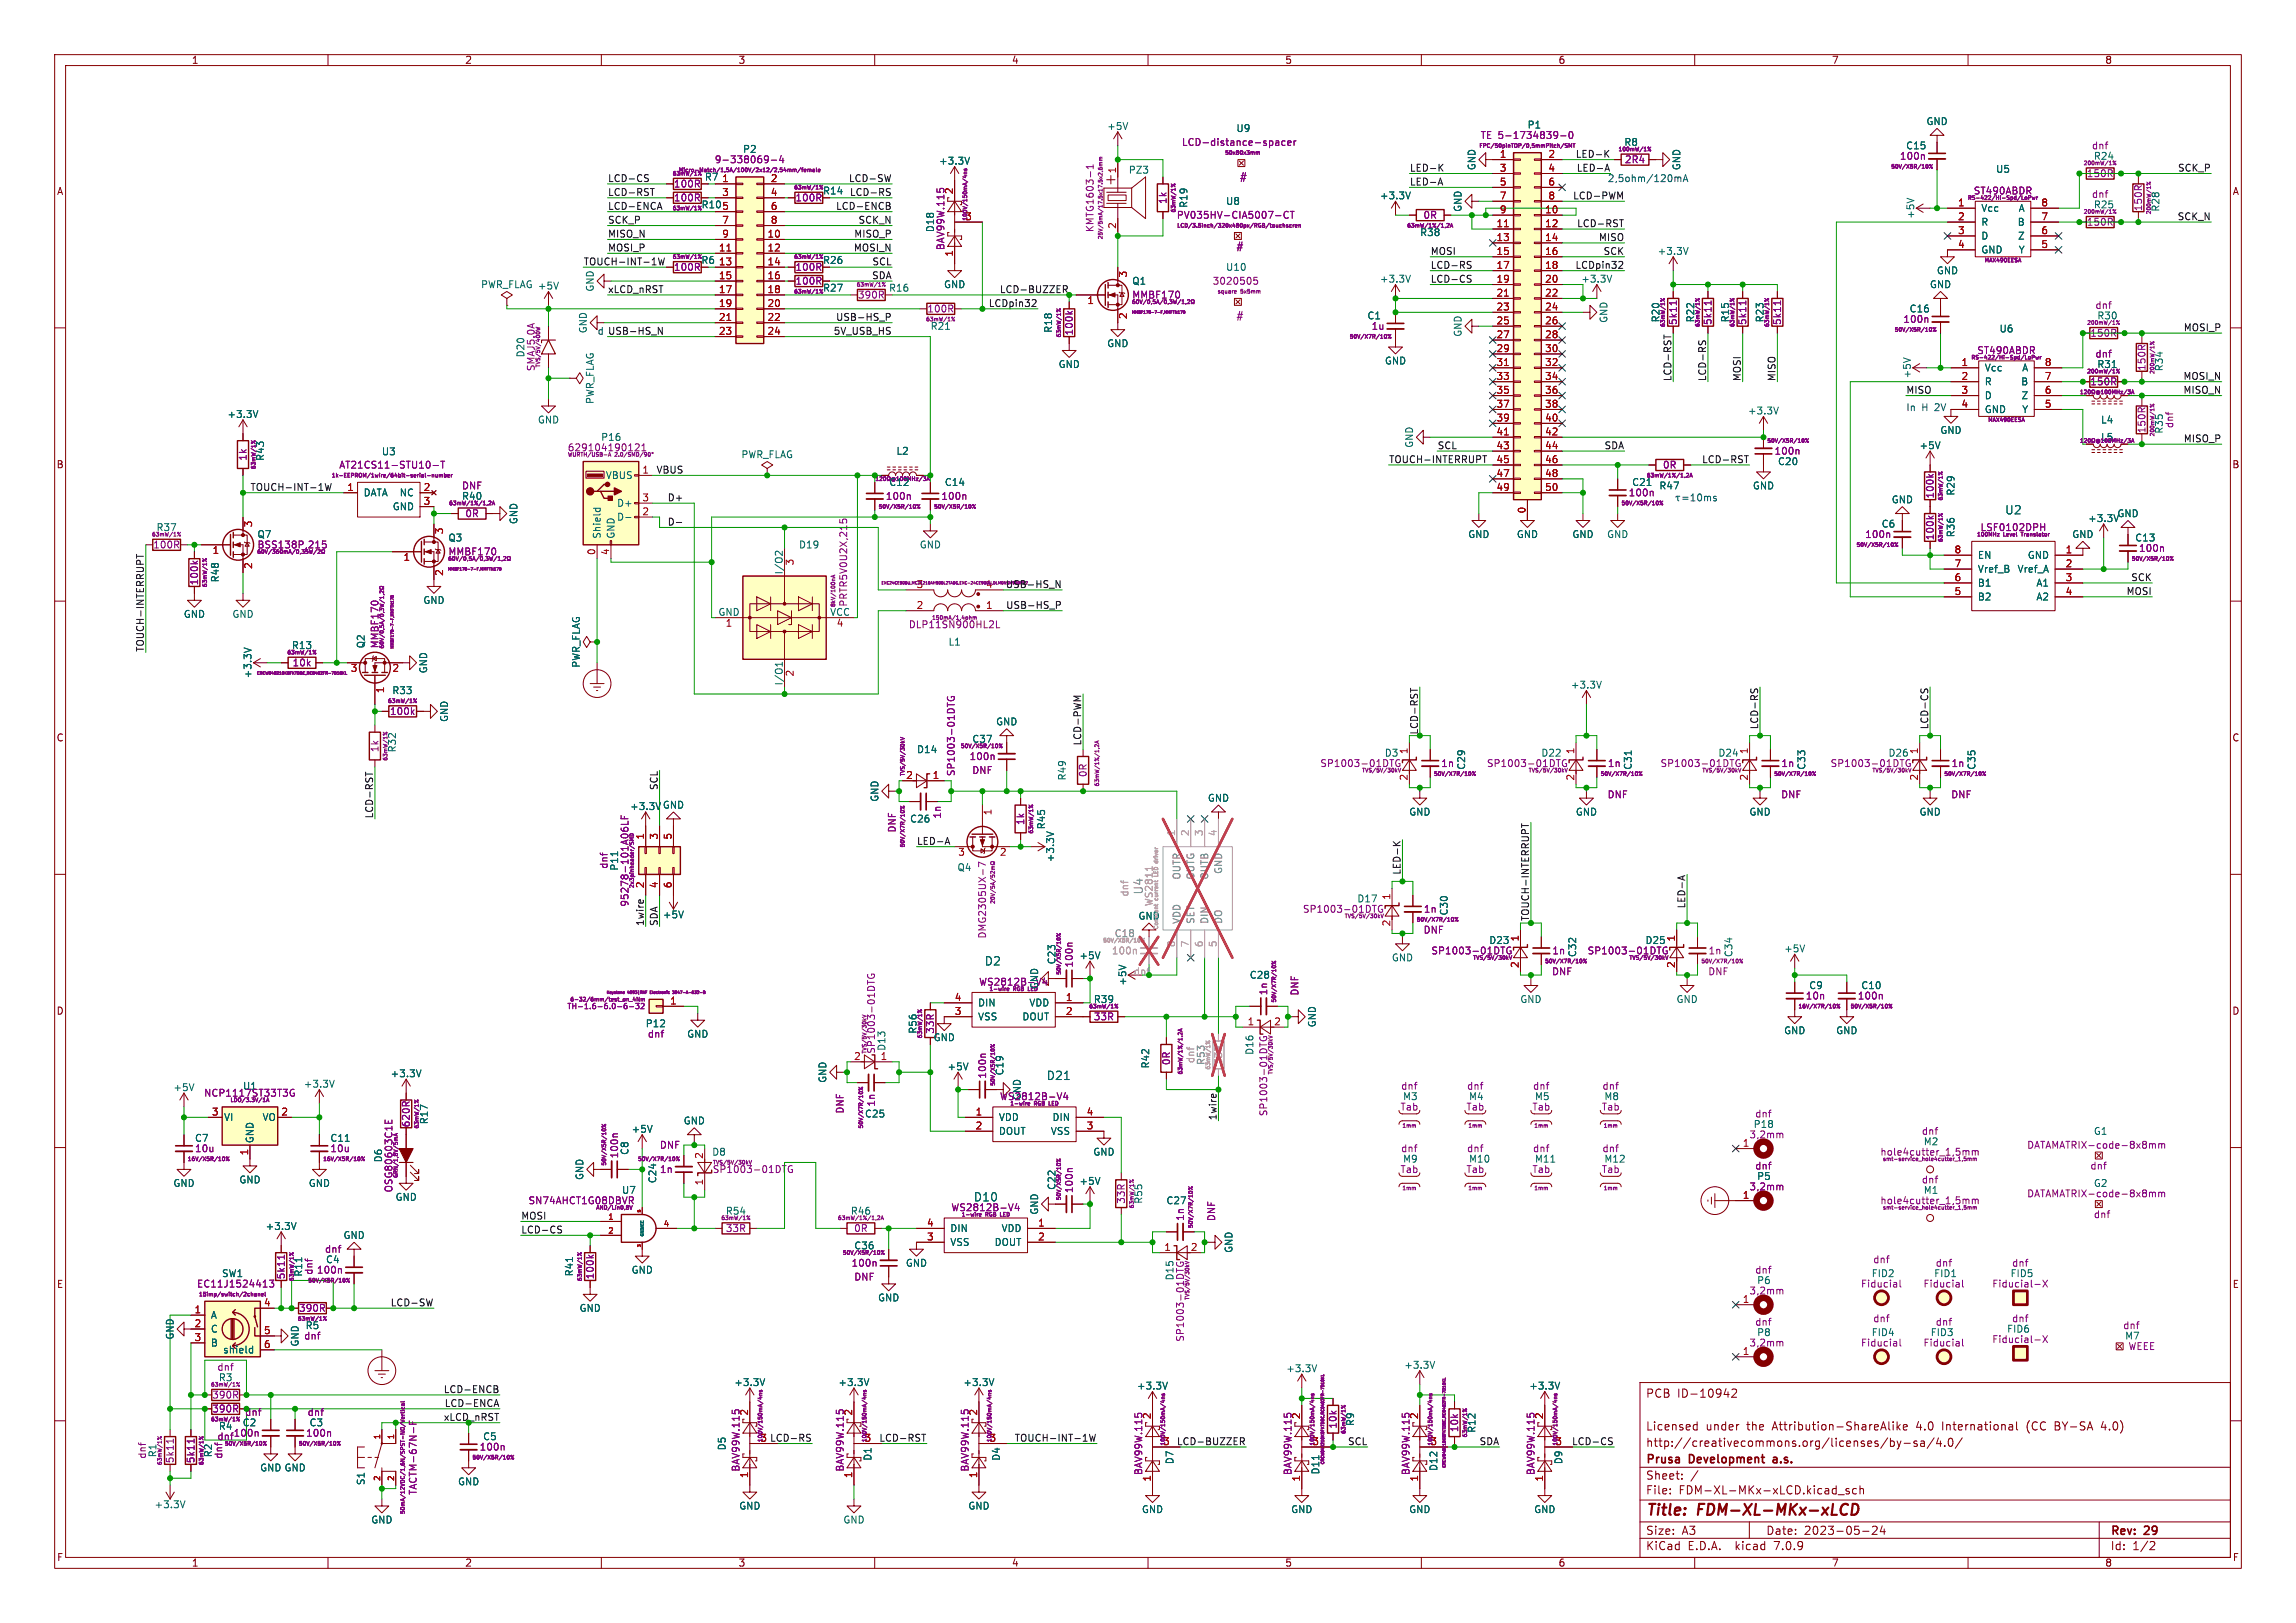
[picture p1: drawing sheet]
<svg xmlns="http://www.w3.org/2000/svg" width="420mm" height="297mm" viewBox="0 0 420 297" stroke-linecap="round" stroke-linejoin="round" font-family="sans-serif">
<defs><g id="words">
<g font-size="2.8" fill="#840000">
<text x="301" y="277.9">Title:</text>
<text x="310.6" y="277.9">FDM-XL-MKx-xLCD</text>
</g>
<g font-size="2.1" fill="#006464">
<text x="366.7" y="94.3">U2</text>
<text x="180" y="176.9">D2</text>
<text x="191.4" y="197.8">D21</text>
</g>
<text font-size="2.1" fill="#a1a1a1" x="209.3" y="163.8" transform="rotate(-90 209.3 163.8)">U4</text>
<text font-size="2.1" fill="#840084" x="178.1" y="220.1">D10</text>
<g font-size="2.1" fill="#840000">
<text x="301" y="256">PCB</text>
<text x="306.8" y="256">ID-10942</text>
<text x="301" y="262">Licensed</text>
<text x="312" y="262">under</text>
<text x="319.6" y="262">the</text>
<text x="324.4" y="262">Attribution-ShareAlike</text>
<text x="350.8" y="262">4.0</text>
<text x="355.7" y="262">International</text>
<text x="371.3" y="262">(CC</text>
<text x="376.6" y="262">BY-SA</text>
<text x="385.2" y="262">4.0)</text>
<text x="301" y="268.2">Prusa</text>
<text x="301" y="265">http://creativecommons.org/licenses/by-sa/4.0/</text>
<text x="309.1" y="268.2">Development</text>
<text x="325" y="268.2">a.s.</text>
<text x="301" y="273.7">File:</text>
<text x="301" y="271">Sheet:</text>
<text x="307.1" y="273.7">FDM-XL-MKx-xLCD.kicad_sch</text>
<text x="301" y="281.1">Size:</text>
<text x="307.6" y="281.1">A3</text>
<text x="323" y="281.1">Date:</text>
<text x="330" y="281.1">2023-05-24</text>
<text x="386" y="281.3">Rev:</text>
<text x="392.4" y="281.3">29</text>
<text x="301" y="283.9">KiCad</text>
<text x="308.7" y="283.9">E.D.A.</text>
<text x="317.6" y="283.9">kicad</text>
<text x="324.8" y="283.9">7.0.9</text>
<text x="386" y="283.9">Id:</text>
<text x="390.1" y="283.9">1/2</text>
</g>
<g font-size="1.8" fill="#840000">
<text x="35" y="11.9">1</text>
<text x="85" y="11.9">2</text>
<text x="135" y="11.9">3</text>
<text x="185" y="11.9">4</text>
<text x="235" y="11.9">5</text>
<text x="285" y="11.9">6</text>
<text x="335" y="11.9">7</text>
<text x="385" y="11.9">8</text>
<text x="10.3" y="35.9">A</text>
<text x="150.5" y="35.8">R14</text>
<text x="408.3" y="35.9">A</text>
<text x="128.2" y="48.5">R6</text>
<text x="150.5" y="48.5">R26</text>
<text x="10.3" y="85.9">B</text>
<text x="408.2" y="85.9">B</text>
<text x="10.3" y="135.9">C</text>
<text x="408.2" y="135.9">C</text>
<text x="10.3" y="185.9">D</text>
<text x="408.2" y="185.9">D</text>
<text x="10.3" y="235.9">E</text>
<text x="408.3" y="235.9">E</text>
<text x="10.3" y="285.9">F</text>
<text x="35" y="286.9">1</text>
<text x="85" y="286.9">2</text>
<text x="135" y="286.9">3</text>
<text x="185" y="286.9">4</text>
<text x="235" y="286.9">5</text>
<text x="285" y="286.9">6</text>
<text x="335" y="286.9">7</text>
<text x="385" y="286.9">8</text>
<text x="408.3" y="285.9">F</text>
</g>
<g font-size="1.8" fill="#006464">
<text x="202.4" y="24">+5V</text>
<text x="352.3" y="23.1">GND</text>
<text x="226.1" y="24.4">U9</text>
<text x="206.4" y="32">PZ3</text>
<text x="270.1" y="31.2" transform="rotate(-90 270.1 31.2)">GND</text>
<text x="307.6" y="31.2" transform="rotate(-90 307.6 31.2)">GND</text>
<text x="365" y="31.8">U5</text>
<text x="217.4" y="38.1" transform="rotate(-90 217.4 38.1)">R19</text>
<text x="224.2" y="37.7">U8</text>
<text x="252.3" y="36.7">+3.3V</text>
<text x="267.6" y="38.9" transform="rotate(-90 267.6 38.9)">GND</text>
<text x="350.4" y="40.1" transform="rotate(-90 350.4 40.1)">+5V</text>
<text x="362.3" y="39">Vcc</text>
<text x="362.3" y="41.5">R</text>
<text x="369" y="41.5">B</text>
<text x="369.2" y="39">A</text>
<text x="395.2" y="38.8" transform="rotate(-90 395.2 38.8)">R28</text>
<text x="303.1" y="46.8">+3.3V</text>
<text x="362.3" y="44">D</text>
<text x="362.3" y="46.6">GND</text>
<text x="369" y="44">Z</text>
<text x="369.2" y="46.6">Y</text>
<text x="87.9" y="52.9">PWR_FLAG +5V</text>
<text x="108.8" y="53.5" transform="rotate(-90 108.8 53.5)">GND</text>
<text x="162.5" y="53.6">R16</text>
<text x="172.6" y="52.9">GND</text>
<text x="207" y="52.3">Q1</text>
<text x="224.2" y="49.8">U10</text>
<text x="252.3" y="51.9">+3.3V</text>
<text x="289.2" y="51.9">+3.3V</text>
<text x="352.9" y="52.9">GND</text>
<text x="354.2" y="50.4">GND</text>
<text x="250" y="58.6">C1</text>
<text x="294.2" y="59.2" transform="rotate(-90 294.2 59.2)">GND</text>
<text x="303.8" y="59.1" transform="rotate(-90 303.8 59.1)">R20</text>
<text x="310.1" y="59.1" transform="rotate(-90 310.1 59.1)">R22</text>
<text x="316.5" y="59.1" transform="rotate(-90 316.5 59.1)">R15</text>
<text x="322.8" y="59.1" transform="rotate(-90 322.8 59.1)">R23</text>
<text x="107.5" y="61.1" transform="rotate(-90 107.5 61.1)">GND</text>
<text x="170.1" y="60.6">R21</text>
<text x="192.6" y="61" transform="rotate(-90 192.6 61)">R18</text>
<text x="202.4" y="63.7">GND</text>
<text x="267.6" y="61.7" transform="rotate(-90 267.6 61.7)">GND</text>
<text x="365.7" y="61">U6</text>
<text x="193.5" y="67.5">GND</text>
<text x="253.2" y="66.9">GND</text>
<text x="349.7" y="69.3" transform="rotate(-90 349.7 69.3)">+5V</text>
<text x="363" y="68.2">Vcc</text>
<text x="363" y="70.7">R</text>
<text x="369.6" y="70.7">B</text>
<text x="369.8" y="68.2">A</text>
<text x="395.8" y="68" transform="rotate(-90 395.8 68)">R34</text>
<text x="41.5" y="76.7">+3.3V</text>
<text x="98.3" y="77.7">GND</text>
<text x="108.8" y="74" transform="rotate(-90 108.8 74)">PWR_FLAG</text>
<text x="319.6" y="76">+3.3V</text>
<text x="363" y="73.3">D</text>
<text x="363" y="75.8">GND</text>
<text x="369.7" y="73.3">Z</text>
<text x="369.8" y="75.8">Y</text>
<text x="384.2" y="77.7">L4</text>
<text x="69.7" y="83.5">U3</text>
<text x="163.9" y="83.4">L2</text>
<text x="258.7" y="82" transform="rotate(-90 258.7 82)">GND</text>
<text x="351" y="82.4">+5V</text>
<text x="354.8" y="79.6">GND</text>
<text x="395.8" y="79.5" transform="rotate(-90 395.8 79.5)">R35</text>
<text x="110.7" y="87.9">VBUS</text>
<text x="135.5" y="84">PWR_FLAG</text>
<text x="162.6" y="89.1">C12</text>
<text x="172.7" y="89.1">C14</text>
<text x="303.4" y="89.8">R47</text>
<text x="320.5" y="89.8">GND</text>
<text x="325.1" y="85.3">C20</text>
<text x="66.4" y="91">DATA</text>
<text x="71.7" y="93.6">GND</text>
<text x="73" y="91">NC</text>
<text x="112.8" y="95.5">D-</text>
<text x="112.8" y="92.9">D+</text>
<text x="345.9" y="92.3">GND</text>
<text x="357.7" y="90.8" transform="rotate(-90 357.7 90.8)">R29</text>
<text x="381.9" y="95.7">+3.3V</text>
<text x="387.2" y="94.8">GND</text>
<text x="28.5" y="97.4">R37</text>
<text x="81.9" y="99.3">Q3</text>
<text x="94.8" y="96" transform="rotate(-90 94.8 96)">GND</text>
<text x="110.1" y="98.7" transform="rotate(-90 110.1 98.7)">Shield</text>
<text x="112.6" y="98.7" transform="rotate(-90 112.6 98.7)">GND</text>
<text x="146.1" y="100.6">D19</text>
<text x="168.1" y="100.6">GND</text>
<text x="268.5" y="98.7">GND</text>
<text x="277.4" y="98.7">GND</text>
<text x="287.5" y="98.7">GND</text>
<text x="293.9" y="98.7">GND</text>
<text x="357.7" y="98.4" transform="rotate(-90 357.7 98.4)">R36</text>
<text x="379" y="98.7">GND</text>
<text x="40.2" y="106.7" transform="rotate(-90 40.2 106.7)">R48</text>
<text x="143.3" y="105.2" transform="rotate(-90 143.3 105.2)">I/O2</text>
<text x="361.7" y="107.5">B1</text>
<text x="361.7" y="105">Vref_B</text>
<text x="361.7" y="102.5">EN</text>
<text x="369" y="105">Vref_A</text>
<text x="370.8" y="102.5">GND</text>
<text x="372.4" y="107.5">A1</text>
<text x="33.5" y="113.3">GND</text>
<text x="42.4" y="113.3">GND</text>
<text x="77.3" y="110.7">GND</text>
<text x="131.3" y="112.8">GND</text>
<text x="151.8" y="112.8">VCC</text>
<text x="361.7" y="110.1">B2</text>
<text x="372.4" y="110.1">A2</text>
<text x="53.3" y="119">R13</text>
<text x="66.9" y="118.7" transform="rotate(-90 66.9 118.7)">Q2</text>
<text x="173.4" y="118.3">L1</text>
<text x="46.2" y="124.2" transform="rotate(-90 46.2 124.2)">+3.3V</text>
<text x="78.3" y="123.3" transform="rotate(-90 78.3 123.3)">GND</text>
<text x="106.3" y="122.3" transform="rotate(-90 106.3 122.3)">PWR_FLAG</text>
<text x="143.3" y="125.5" transform="rotate(-90 143.3 125.5)">I/O1</text>
<text x="71.7" y="127.2">R33</text>
<text x="287.3" y="126.2">+3.3V</text>
<text x="82.1" y="132.2" transform="rotate(-90 82.1 132.2)">GND</text>
<text x="182.1" y="132.9">GND</text>
<text x="167.6" y="138">D14</text>
<text x="195.2" y="142.9" transform="rotate(-90 195.2 142.9)">R49</text>
<text x="115.2" y="148.4">+3.3V</text>
<text x="121.2" y="148.2">GND</text>
<text x="160.9" y="146.8" transform="rotate(-90 160.9 146.8)">GND</text>
<text x="220.8" y="146.9">GND</text>
<text x="257.7" y="149.5">GND</text>
<text x="288.2" y="149.5">GND</text>
<text x="319.9" y="149.5">GND</text>
<text x="351" y="149.5">GND</text>
<text x="166.4" y="150.7">C26</text>
<text x="191.4" y="151.9" transform="rotate(-90 191.4 151.9)">R45</text>
<text x="175" y="159.6">Q4</text>
<text x="193" y="157.9" transform="rotate(-90 193 157.9)">+3.3V</text>
<text x="121.2" y="168.2">+5V</text>
<text x="208.1" y="168.5">GND</text>
<text x="197.4" y="175.7">+5V</text>
<text x="228.5" y="179.3">C28</text>
<text x="254.5" y="176.1">GND</text>
<text x="326.3" y="174.5">+5V</text>
<text x="178.8" y="184.4">DIN</text>
<text x="188.2" y="184.4">VDD</text>
<text x="190.1" y="181.1" transform="rotate(-90 190.1 181.1)">GND</text>
<text x="200" y="183.7">R39</text>
<text x="206.2" y="180.5" transform="rotate(-90 206.2 180.5)">+5V</text>
<text x="278" y="183.7">GND</text>
<text x="306.6" y="183.7">GND</text>
<text x="118" y="188.2">P12</text>
<text x="125.6" y="190.1">GND</text>
<text x="167.9" y="189.3" transform="rotate(-90 167.9 189.3)">R56</text>
<text x="170.7" y="190.7">GND</text>
<text x="171" y="189.3" transform="rotate(-90 171 189.3)">33R</text>
<text x="178.8" y="186.9">VSS</text>
<text x="186.9" y="186.9">DOUT</text>
<text x="240.9" y="188.1" transform="rotate(-90 240.9 188.1)">GND</text>
<text x="326.3" y="189.5">GND</text>
<text x="335.8" y="189.5">GND</text>
<text x="71.4" y="197.3">+3.3V</text>
<text x="162.2" y="192.4" transform="rotate(-90 162.2 192.4)">D13</text>
<text x="173.2" y="196.1">+5V</text>
<text x="210.4" y="195.6" transform="rotate(-90 210.4 195.6)">R42</text>
<text x="229.5" y="193.1" transform="rotate(-90 229.5 193.1)">D16</text>
<text x="31.6" y="199.9">+5V</text>
<text x="55.5" y="199.2">+3.3V</text>
<text x="151.4" y="198.3" transform="rotate(-90 151.4 198.3)">GND</text>
<text x="40.9" y="205.3">VI</text>
<text x="46.6" y="209.3" transform="rotate(-90 46.6 209.3)">GND</text>
<text x="47.9" y="205.3">VO</text>
<text x="60.3" y="209.1">C11</text>
<text x="78.5" y="205.8" transform="rotate(-90 78.5 205.8)">R17</text>
<text x="115.4" y="207.5">+5V</text>
<text x="125" y="206">GND</text>
<text x="158.1" y="204.7">C25</text>
<text x="182.6" y="205.3">VDD</text>
<text x="182.6" y="207.9">DOUT</text>
<text x="192.1" y="207.9">VSS</text>
<text x="192.4" y="205.3">DIN</text>
<text x="351.8" y="209.8">M2</text>
<text x="382.9" y="207.9">G1</text>
<text x="115.2" y="211.4" transform="rotate(-90 115.2 211.4)">C8</text>
<text x="130.2" y="211.7">D8</text>
<text x="199.9" y="211.7">GND</text>
<text x="268.6" y="213">M10</text>
<text x="293.4" y="213">M12</text>
<text x="31.6" y="217.4">GND</text>
<text x="43.7" y="216.8">GND</text>
<text x="56.4" y="217.4">GND</text>
<text x="72.3" y="219.9">GND</text>
<text x="106.9" y="216" transform="rotate(-90 106.9 216)">GND</text>
<text x="120.2" y="216.6" transform="rotate(-90 120.2 216.6)">C24</text>
<text x="197.4" y="217">+5V</text>
<text x="209.1" y="220.4" transform="rotate(-90 209.1 220.4)">R55</text>
<text x="213.3" y="220.6">C27</text>
<text x="351.8" y="218.7">M1</text>
<text x="382.9" y="217.4">G2</text>
<text x="48.5" y="225.3">+3.3V</text>
<text x="62.7" y="226.9">GND</text>
<text x="132.7" y="222.5">R54</text>
<text x="173.7" y="225.7">DIN</text>
<text x="183.1" y="225.7">VDD</text>
<text x="190.1" y="222.4" transform="rotate(-90 190.1 222.4)">GND</text>
<text x="55.5" y="233.7" transform="rotate(-90 55.5 233.7)">R11</text>
<text x="105" y="233.7" transform="rotate(-90 105 233.7)">R41</text>
<text x="115.4" y="233.3">GND</text>
<text x="165.6" y="232">GND</text>
<text x="173.7" y="228.2">VSS</text>
<text x="181.8" y="228.2">DOUT</text>
<text x="225.7" y="229.4" transform="rotate(-90 225.7 229.4)">GND</text>
<text x="160.5" y="238.4">GND</text>
<text x="32" y="245.2" transform="rotate(-90 32 245.2)">GND</text>
<text x="38.5" y="241.5">A</text>
<text x="38.5" y="244.1">C</text>
<text x="105.9" y="240.3">GND</text>
<text x="388.6" y="245.3">M7</text>
<text x="38.5" y="246.6">B</text>
<text x="40.7" y="247.9">shield</text>
<text x="54.8" y="246.5" transform="rotate(-90 54.8 246.5)">GND</text>
<text x="235.2" y="251.3">+3.3V</text>
<text x="256.8" y="250.7">+3.3V</text>
<text x="153.3" y="253.8">+3.3V</text>
<text x="176.1" y="253.8">+3.3V</text>
<text x="270.1" y="262.3" transform="rotate(-90 270.1 262.3)">R12</text>
<text x="47.5" y="269.5">GND GND</text>
<text x="132.9" y="265.5" transform="rotate(-90 132.9 265.5)">D5</text>
<text x="159.6" y="267.4" transform="rotate(-90 159.6 267.4)">D1</text>
<text x="183.1" y="267.4" transform="rotate(-90 183.1 267.4)">D4</text>
<text x="214.9" y="268" transform="rotate(-90 214.9 268)">D7</text>
<text x="241.5" y="269.9" transform="rotate(-90 241.5 269.9)">D11</text>
<text x="263.1" y="269.3" transform="rotate(-90 263.1 269.3)">D12</text>
<text x="286" y="268" transform="rotate(-90 286 268)">D9</text>
<text x="66.9" y="271.9" transform="rotate(-90 66.9 271.9)">S1</text>
<text x="83.7" y="272">GND</text>
<text x="28.2" y="276.2">+3.3V</text>
<text x="67.8" y="279">GND</text>
<text x="135.1" y="276.5">GND</text>
<text x="154.2" y="279">GND</text>
<text x="177" y="276.5">GND</text>
<text x="208.8" y="277.1">GND</text>
<text x="236.1" y="277.1">GND</text>
<text x="257.7" y="277.1">GND</text>
<text x="280.5" y="277.1">GND</text>
</g>
<g font-size="1.8" fill="#840084">
<text x="279.3" y="23.7">P1</text>
<text x="135.8" y="28.2">P2</text>
<text x="216.1" y="26.9">LCD-distance-spacer</text>
<text x="270.7" y="25.6">TE 5-1734839-0</text>
<text x="297" y="26.9">R8</text>
<text x="347.4" y="29.4">100n</text>
<text x="348.6" y="27.5">C15</text>
<text x="382.6" y="27.5">dnf</text>
<text x="382.9" y="29.4">R24</text>
<text x="123.2" y="34.5">100R</text>
<text x="128.8" y="33.2">R7</text>
<text x="130.6" y="30.1">9-338069-4</text>
<text x="171.7" y="30.3">+3.3V</text>
<text x="226.7" y="33.2">#</text>
<text x="297.1" y="30.1">2R4</text>
<text x="360.9" y="35.8">ST490ABDR</text>
<text x="381.6" y="32.6">150R</text>
<text x="123.2" y="37.1">100R</text>
<text x="128.2" y="38.3">R10</text>
<text x="145.4" y="37.1">100R</text>
<text x="213.6" y="37.4" transform="rotate(-90 213.6 37.4)">1k</text>
<text x="215.2" y="40.2">PV035HV-CIA5007-CT</text>
<text x="260.3" y="40.2">0R</text>
<text x="381.6" y="41.5">150R</text>
<text x="382.6" y="36.4">dnf</text>
<text x="382.9" y="38.3">R25</text>
<text x="392" y="38.7" transform="rotate(-90 392 38.7)">150R</text>
<text x="171" y="42.6" transform="rotate(-90 171 42.6)">D18</text>
<text x="172.9" y="45.9" transform="rotate(-90 172.9 45.9)">BAV99W.115</text>
<text x="200.3" y="42.6" transform="rotate(-90 200.3 42.6)">KMTG1603-1</text>
<text x="226.1" y="45.9">#</text>
<text x="259.7" y="43.4">R38</text>
<text x="123.2" y="49.8">100R</text>
<text x="145.4" y="49.8">100R</text>
<text x="145.4" y="52.3">100R</text>
<text x="150.5" y="53.6">R27</text>
<text x="221.7" y="52.3">3020505</text>
<text x="156.8" y="54.8">390R</text>
<text x="169.5" y="57.4">100R</text>
<text x="207" y="54.8">MMBF170</text>
<text x="226.1" y="58.6">#</text>
<text x="306.9" y="59.6" transform="rotate(-90 306.9 59.6)">5k11</text>
<text x="313.3" y="59.6" transform="rotate(-90 313.3 59.6)">5k11</text>
<text x="319.6" y="59.6" transform="rotate(-90 319.6 59.6)">5k11</text>
<text x="326" y="59.6" transform="rotate(-90 326 59.6)">5k11</text>
<text x="348.1" y="59.3">100n</text>
<text x="349.2" y="57.4">C16</text>
<text x="383.2" y="56.7">dnf</text>
<text x="383.6" y="58.6">R30</text>
<text x="96.1" y="65.5" transform="rotate(-90 96.1 65.5)">D20</text>
<text x="196.4" y="61.5" transform="rotate(-90 196.4 61.5)">100k</text>
<text x="250.8" y="60.6">1u</text>
<text x="361.6" y="65">ST490ABDR</text>
<text x="382.3" y="61.8">150R</text>
<text x="383.2" y="65.6">dnf</text>
<text x="98" y="68" transform="rotate(-90 98 68)">SMAJ5.0A</text>
<text x="382.3" y="70.7">150R</text>
<text x="383.6" y="67.5">R31</text>
<text x="392.7" y="68" transform="rotate(-90 392.7 68)">150R</text>
<text x="103.8" y="82.8">629104190121</text>
<text x="109.9" y="80.9">P16</text>
<text x="324.5" y="83.4">100n</text>
<text x="384.2" y="80.9">L5</text>
<text x="392.7" y="79.4" transform="rotate(-90 392.7 79.4)">150R</text>
<text x="397.7" y="78.4" transform="rotate(-90 397.7 78.4)">dnf</text>
<text x="45.3" y="84.4" transform="rotate(-90 45.3 84.4)">1k</text>
<text x="48.5" y="84.4" transform="rotate(-90 48.5 84.4)">R43</text>
<text x="61.9" y="86">AT21CS11-STU10-T</text>
<text x="84.4" y="89.8">DNF</text>
<text x="298.5" y="89.1">C21</text>
<text x="304.1" y="86">0R</text>
<text x="84.4" y="91.7">R40</text>
<text x="85" y="94.8">0R</text>
<text x="161.9" y="91.7">100n</text>
<text x="172.1" y="91.7">100n</text>
<text x="297.8" y="91">100n</text>
<text x="353.9" y="91.3" transform="rotate(-90 353.9 91.3)">100k</text>
<text x="27.9" y="100.6">100R</text>
<text x="47" y="98.7">Q7</text>
<text x="47" y="100.6">BSS138P,215</text>
<text x="81.9" y="101.8">MMBF170</text>
<text x="341.1" y="98.7">100n</text>
<text x="344.1" y="96.7">C6</text>
<text x="353.9" y="99" transform="rotate(-90 353.9 99)">100k</text>
<text x="362.2" y="97.4">LSF0102DPH</text>
<text x="390.5" y="99.3">C13</text>
<text x="391.2" y="101.2">100n</text>
<text x="36.4" y="107.2" transform="rotate(-90 36.4 107.2)">100k</text>
<text x="167.6" y="107.7">3</text>
<text x="180.3" y="107.7">4</text>
<text x="155.2" y="111.1" transform="rotate(-90 155.2 111.1)">PRTR5V0U2X,215</text>
<text x="69.4" y="118.7" transform="rotate(-90 69.4 118.7)">MMBF170</text>
<text x="166.1" y="115.2">DLP11SN900HL2L</text>
<text x="53.4" y="122.1">10k</text>
<text x="71.2" y="131">100k</text>
<text x="69.4" y="137.7" transform="rotate(-90 69.4 137.7)">1k</text>
<text x="72.6" y="137.8" transform="rotate(-90 72.6 137.8)">R32</text>
<text x="177.8" y="136.1">C37</text>
<text x="174.9" y="142.1" transform="rotate(-90 174.9 142.1)">SP1003-01DTG</text>
<text x="177.3" y="139.3">100n</text>
<text x="177.8" y="141.8">DNF</text>
<text x="199" y="142.3" transform="rotate(-90 199 142.3)">0R</text>
<text x="241.4" y="140.6">SP1003-01DTG</text>
<text x="253.2" y="138.7">D3</text>
<text x="263.5" y="140.6">1n</text>
<text x="268.2" y="141" transform="rotate(-90 268.2 141)">C29</text>
<text x="271.9" y="140.6">SP1003-01DTG</text>
<text x="281.8" y="138.7">D22</text>
<text x="294" y="140.6">1n</text>
<text x="298.7" y="141" transform="rotate(-90 298.7 141)">C31</text>
<text x="303.6" y="140.6">SP1003-01DTG</text>
<text x="314.2" y="138.7">D24</text>
<text x="325.8" y="140.6">1n</text>
<text x="330.4" y="141" transform="rotate(-90 330.4 141)">C33</text>
<text x="334.8" y="140.6">SP1003-01DTG</text>
<text x="345.3" y="138.7">D26</text>
<text x="356.9" y="140.6">1n</text>
<text x="361.5" y="141" transform="rotate(-90 361.5 141)">C35</text>
<text x="172.3" y="149.9" transform="rotate(-90 172.3 149.9)">1n</text>
<text x="294" y="146.3">DNF</text>
<text x="325.7" y="146.3">DNF</text>
<text x="356.8" y="146.3">DNF</text>
<text x="164.1" y="152.4" transform="rotate(-90 164.1 152.4)">DNF</text>
<text x="187.6" y="151.1" transform="rotate(-90 187.6 151.1)">1k</text>
<text x="111.4" y="159.1" transform="rotate(-90 111.4 159.1)">dnf</text>
<text x="113.3" y="159.4" transform="rotate(-90 113.3 159.4)">P11</text>
<text x="115.2" y="166" transform="rotate(-90 115.2 166)">95278-101A06LF</text>
<text x="238.2" y="167.2">SP1003-01DTG</text>
<text x="248.2" y="165.3">D17</text>
<text x="260.4" y="167.2">1n</text>
<text x="265" y="167.6" transform="rotate(-90 265 167.6)">C30</text>
<text x="180.6" y="171.8" transform="rotate(-90 180.6 171.8)">DMG2305UX-7</text>
<text x="260.3" y="171">DNF</text>
<text x="272.3" y="172.9">D23</text>
<text x="300.9" y="172.9">D25</text>
<text x="193.3" y="176.6" transform="rotate(-90 193.3 176.6)">C23</text>
<text x="196.4" y="177.2" transform="rotate(-90 196.4 177.2)">100n</text>
<text x="261.7" y="174.9">SP1003-01DTG</text>
<text x="283.8" y="178.7">DNF</text>
<text x="283.9" y="174.9">1n</text>
<text x="288.5" y="175.3" transform="rotate(-90 288.5 175.3)">C32</text>
<text x="290.3" y="174.9">SP1003-01DTG</text>
<text x="312.4" y="178.7">DNF</text>
<text x="312.4" y="174.9">1n</text>
<text x="317.1" y="175.3" transform="rotate(-90 317.1 175.3)">C34</text>
<text x="179" y="180.6">WS2812B-V4</text>
<text x="232" y="182.2" transform="rotate(-90 232 182.2)">1n</text>
<text x="237.7" y="182.3" transform="rotate(-90 237.7 182.3)">DNF</text>
<text x="330.2" y="183.1">10n</text>
<text x="330.8" y="181.2">C9</text>
<text x="339.7" y="183.1">100n</text>
<text x="340.4" y="181.2">C10</text>
<text x="118.4" y="190.1">dnf</text>
<text x="200" y="186.9">33R</text>
<text x="160.2" y="192.9" transform="rotate(-90 160.2 192.9)">SP1003-01DTG</text>
<text x="180.6" y="197.5" transform="rotate(-90 180.6 197.5)">100n</text>
<text x="183.7" y="196.9" transform="rotate(-90 183.7 196.9)">C19</text>
<text x="214.2" y="195" transform="rotate(-90 214.2 195)">0R</text>
<text x="37.2" y="200.9">NCP1117ST33T3G</text>
<text x="44.3" y="199.6">U1</text>
<text x="154.5" y="203.9" transform="rotate(-90 154.5 203.9)">DNF</text>
<text x="160.2" y="202.6" transform="rotate(-90 160.2 202.6)">1n</text>
<text x="182.8" y="201.5">WS2812B-V4</text>
<text x="186.9" y="201.4" transform="rotate(-90 186.9 201.4)">GND</text>
<text x="256.1" y="203.4">Tab</text>
<text x="256.2" y="199.6">dnf</text>
<text x="256.6" y="201.5">M3</text>
<text x="268.1" y="203.4">Tab</text>
<text x="268.3" y="199.6">dnf</text>
<text x="268.6" y="201.5">M4</text>
<text x="280.2" y="203.4">Tab</text>
<text x="280.3" y="199.6">dnf</text>
<text x="280.7" y="201.5">M5</text>
<text x="292.9" y="203.4">Tab</text>
<text x="293" y="199.6">dnf</text>
<text x="293.4" y="201.5">M8</text>
<text x="35.6" y="209.1">C7</text>
<text x="75.2" y="206.4" transform="rotate(-90 75.2 206.4)">620R</text>
<text x="232" y="204.4" transform="rotate(-90 232 204.4)">SP1003-01DTG</text>
<text x="319.9" y="208.5">3,2mm</text>
<text x="320.7" y="206.6">P18</text>
<text x="321" y="204.7">dnf</text>
<text x="351.4" y="207.9">dnf</text>
<text x="35.6" y="211">10u</text>
<text x="60.3" y="211">10u</text>
<text x="70.1" y="212.8" transform="rotate(-90 70.1 212.8)">D6</text>
<text x="113.3" y="212.1" transform="rotate(-90 113.3 212.1)">100n</text>
<text x="120.6" y="210.4">DNF</text>
<text x="120.6" y="214.9">1n</text>
<text x="130.3" y="214.9">SP1003-01DTG</text>
<text x="256.1" y="214.9">Tab</text>
<text x="256.2" y="211">dnf</text>
<text x="256.6" y="213">M9</text>
<text x="268.1" y="214.9">Tab</text>
<text x="268.3" y="211">dnf</text>
<text x="280.2" y="214.9">Tab</text>
<text x="280.3" y="211">dnf</text>
<text x="280.7" y="213">M11</text>
<text x="292.9" y="214.9">Tab</text>
<text x="293" y="211">dnf</text>
<text x="321" y="214.2">dnf</text>
<text x="343.9" y="211.7">hole4cutter_1,5mm</text>
<text x="370.7" y="210.4">DATAMATRIX-code-8x8mm</text>
<text x="382.3" y="214.2">dnf</text>
<text x="72" y="218.3" transform="rotate(-90 72 218.3)">OSG80603C1E</text>
<text x="96.6" y="220.6">SN74AHCT1G08DBVR</text>
<text x="113.7" y="218.7">U7</text>
<text x="173.9" y="221.8">WS2812B-V4</text>
<text x="193.3" y="217.8" transform="rotate(-90 193.3 217.8)">C22</text>
<text x="196.4" y="218.4" transform="rotate(-90 196.4 218.4)">100n</text>
<text x="206" y="220.4" transform="rotate(-90 206 220.4)">33R</text>
<text x="319.9" y="218">3,2mm</text>
<text x="321.3" y="216.1">P5</text>
<text x="343.9" y="220.6">hole4cutter_1,5mm</text>
<text x="351.4" y="216.8">dnf</text>
<text x="370.7" y="219.3">DATAMATRIX-code-8x8mm</text>
<text x="132.7" y="225.7">33R</text>
<text x="155.5" y="222.5">R46</text>
<text x="156.1" y="225.7">0R</text>
<text x="216.8" y="223.5" transform="rotate(-90 216.8 223.5)">1n</text>
<text x="222.5" y="223.6" transform="rotate(-90 222.5 223.6)">DNF</text>
<text x="382.9" y="223.1">dnf</text>
<text x="40.5" y="233.9">SW1</text>
<text x="57.4" y="233.4" transform="rotate(-90 57.4 233.4)">dnf</text>
<text x="57.9" y="233.3">100n</text>
<text x="59.3" y="229.5">dnf</text>
<text x="59.5" y="231.4">C4</text>
<text x="155.7" y="232">100n</text>
<text x="156.2" y="228.8">C36</text>
<text x="321" y="233.3">dnf</text>
<text x="342.3" y="233.9">FID2</text>
<text x="342.6" y="231.4">dnf</text>
<text x="353.7" y="233.9">FID1</text>
<text x="354" y="232">dnf</text>
<text x="367.7" y="233.9">FID5</text>
<text x="368" y="232">dnf</text>
<text x="35.9" y="235.8">EC11J1524413</text>
<text x="52.3" y="234.2" transform="rotate(-90 52.3 234.2)">5k11</text>
<text x="108.8" y="234.2" transform="rotate(-90 108.8 234.2)">100k</text>
<text x="156.2" y="234.5">DNF</text>
<text x="214.9" y="234.4" transform="rotate(-90 214.9 234.4)">D15</text>
<text x="319.9" y="237.1">3,2mm</text>
<text x="321.3" y="235.2">P6</text>
<text x="340.3" y="235.8">Fiducial</text>
<text x="351.7" y="235.8">Fiducial</text>
<text x="364.3" y="235.8">Fiducial-X</text>
<text x="54.6" y="240.3">390R</text>
<text x="55.5" y="245.3">dnf</text>
<text x="55.8" y="243.4">R5</text>
<text x="216.8" y="245.6" transform="rotate(-90 216.8 245.6)">SP1003-01DTG</text>
<text x="321" y="242.8">dnf</text>
<text x="321.3" y="244.7">P8</text>
<text x="342.3" y="244.7">FID4</text>
<text x="342.6" y="242.2">dnf</text>
<text x="353.1" y="244.7">FID3</text>
<text x="354" y="242.8">dnf</text>
<text x="364.3" y="246">Fiducial-X</text>
<text x="367" y="244.1">FID6</text>
<text x="368" y="242.2">dnf</text>
<text x="388.3" y="243.4">dnf</text>
<text x="39.7" y="251.1">dnf</text>
<text x="319.9" y="246.6">3,2mm</text>
<text x="340.3" y="246.6">Fiducial</text>
<text x="351.7" y="246.6">Fiducial</text>
<text x="389.2" y="247.2">WEEE</text>
<text x="38.7" y="256.1">390R</text>
<text x="39.9" y="253">R3</text>
<text x="134.2" y="253.8">+3.3V</text>
<text x="207.9" y="254.5">+3.3V</text>
<text x="279.6" y="254.5">+3.3V</text>
<text x="38.7" y="258.7">390R</text>
<text x="39.7" y="263.8">dnf</text>
<text x="39.9" y="261.8">R4</text>
<text x="42.6" y="263.1">100n</text>
<text x="44.3" y="261.2">C2</text>
<text x="44.7" y="259.3">dnf</text>
<text x="55.9" y="263.1">100n</text>
<text x="56.2" y="259.3">dnf</text>
<text x="56.5" y="261.2">C3</text>
<text x="88.3" y="263.8">C5</text>
<text x="244.7" y="261.5" transform="rotate(-90 244.7 261.5)">10k</text>
<text x="247.9" y="261.1" transform="rotate(-90 247.9 261.1)">R9</text>
<text x="266.9" y="262.2" transform="rotate(-90 266.9 262.2)">10k</text>
<text x="26.9" y="267" transform="rotate(-90 26.9 267)">dnf</text>
<text x="28.8" y="266.8" transform="rotate(-90 28.8 266.8)">R1</text>
<text x="32" y="267.9" transform="rotate(-90 32 267.9)">5k11</text>
<text x="35.8" y="267.9" transform="rotate(-90 35.8 267.9)">5k11</text>
<text x="39" y="266.8" transform="rotate(-90 39 266.8)">R2</text>
<text x="40.9" y="267" transform="rotate(-90 40.9 267)">dnf</text>
<text x="87.6" y="265.7">100n</text>
<text x="135.5" y="269.4" transform="rotate(-90 135.5 269.4)">BAV99W.115</text>
<text x="154.5" y="269.4" transform="rotate(-90 154.5 269.4)">BAV99W.115</text>
<text x="177.4" y="269.4" transform="rotate(-90 177.4 269.4)">BAV99W.115</text>
<text x="76.4" y="273.7" transform="rotate(-90 76.4 273.7)">TACTM-67N-F</text>
<text x="209.1" y="270" transform="rotate(-90 209.1 270)">BAV99W.115</text>
<text x="236.4" y="270" transform="rotate(-90 236.4 270)">BAV99W.115</text>
<text x="258" y="270" transform="rotate(-90 258 270)">BAV99W.115</text>
<text x="280.9" y="270" transform="rotate(-90 280.9 270)">BAV99W.115</text>
</g>
<g font-size="1.8" fill="#a90000">
<text x="274.2" y="29">1</text>
<text x="283.1" y="29">2</text>
<text x="132" y="33.4">1</text>
<text x="132" y="35.9">3</text>
<text x="140.9" y="33.4">2</text>
<text x="140.9" y="35.9">4</text>
<text x="174.4" y="35.6" transform="rotate(-90 174.4 35.6)">2</text>
<text x="274.2" y="31.5">3</text>
<text x="274.2" y="34">5</text>
<text x="283.1" y="31.5">4</text>
<text x="283.1" y="34">6</text>
<text x="132" y="38.5">5</text>
<text x="132" y="41">7</text>
<text x="140.9" y="38.5">6</text>
<text x="140.9" y="41">8</text>
<text x="176.5" y="40.4">3</text>
<text x="273.6" y="41.7">11</text>
<text x="274.2" y="36.6">7</text>
<text x="274.2" y="39.1">9</text>
<text x="282.5" y="39.1">10</text>
<text x="282.5" y="41.7">12</text>
<text x="283.1" y="36.6">8</text>
<text x="358.1" y="37.8">1</text>
<text x="358.1" y="40.4">2</text>
<text x="373.3" y="40.4">7</text>
<text x="373.3" y="37.8">8</text>
<text x="131.4" y="46.1">11</text>
<text x="132" y="43.6">9</text>
<text x="140.3" y="43.6">10</text>
<text x="140.3" y="46.1">12</text>
<text x="174.4" y="47.1" transform="rotate(-90 174.4 47.1)">1</text>
<text x="273.6" y="44.2">13</text>
<text x="273.6" y="46.7">15</text>
<text x="282.5" y="44.2">14</text>
<text x="282.5" y="46.7">16</text>
<text x="358.1" y="42.9">3</text>
<text x="358.1" y="45.5">4</text>
<text x="373.3" y="45.5">5</text>
<text x="373.3" y="42.9">6</text>
<text x="131.4" y="48.6">13</text>
<text x="131.4" y="51.2">15</text>
<text x="131.4" y="53.7">17</text>
<text x="140.3" y="48.6">14</text>
<text x="140.3" y="51.2">16</text>
<text x="140.3" y="53.7">18</text>
<text x="206.5" y="50.9" transform="rotate(-90 206.5 50.9)">3</text>
<text x="273.6" y="49.3">17</text>
<text x="273.6" y="51.8">19</text>
<text x="282.5" y="49.3">18</text>
<text x="282.5" y="51.8">20</text>
<text x="131.4" y="56.3">19</text>
<text x="131.4" y="58.8">21</text>
<text x="140.3" y="56.3">20</text>
<text x="140.3" y="58.8">22</text>
<text x="198.8" y="56">1</text>
<text x="206.5" y="58.5" transform="rotate(-90 206.5 58.5)">2</text>
<text x="273.6" y="54.4">21</text>
<text x="273.6" y="56.9">23</text>
<text x="273.6" y="59.4">25</text>
<text x="282.5" y="54.4">22</text>
<text x="282.5" y="56.9">24</text>
<text x="282.5" y="59.4">26</text>
<text x="131.4" y="61.3">23</text>
<text x="140.3" y="61.3">24</text>
<text x="273.6" y="62">27</text>
<text x="273.6" y="64.5">29</text>
<text x="282.5" y="62">28</text>
<text x="282.5" y="64.5">30</text>
<text x="273.6" y="67.1">31</text>
<text x="273.6" y="69.6">33</text>
<text x="282.5" y="67.1">32</text>
<text x="282.5" y="69.6">34</text>
<text x="358.7" y="67.1">1</text>
<text x="358.7" y="69.6">2</text>
<text x="373.9" y="69.6">7</text>
<text x="373.9" y="67.1">8</text>
<text x="273.6" y="72.1">35</text>
<text x="273.6" y="74.7">37</text>
<text x="273.6" y="77.2">39</text>
<text x="282.5" y="72.1">36</text>
<text x="282.5" y="74.7">38</text>
<text x="282.5" y="77.2">40</text>
<text x="358.7" y="72.1">3</text>
<text x="358.7" y="74.7">4</text>
<text x="373.9" y="74.7">5</text>
<text x="373.9" y="72.1">6</text>
<text x="273.6" y="79.8">41</text>
<text x="273.6" y="82.3">43</text>
<text x="282.5" y="79.8">42</text>
<text x="282.5" y="82.3">44</text>
<text x="63.4" y="89.9">1</text>
<text x="77.4" y="89.9">2</text>
<text x="117.4" y="86.7">1</text>
<text x="273.6" y="84.8">45</text>
<text x="273.6" y="87.4">47</text>
<text x="273.6" y="89.9">49</text>
<text x="282.5" y="84.8">46</text>
<text x="282.5" y="87.4">48</text>
<text x="282.5" y="89.9">50</text>
<text x="77.4" y="92.5">3</text>
<text x="117.4" y="94.4">2</text>
<text x="117.4" y="91.8">3</text>
<text x="279.1" y="94.1" transform="rotate(-90 279.1 94.1)">0</text>
<text x="38.8" y="101.7">1</text>
<text x="46.4" y="96.6" transform="rotate(-90 46.4 96.6)">3</text>
<text x="81.4" y="97.9" transform="rotate(-90 81.4 97.9)">3</text>
<text x="109" y="101.7" transform="rotate(-90 109 101.7)">0</text>
<text x="111.5" y="101.7" transform="rotate(-90 111.5 101.7)">4</text>
<text x="357.4" y="101.3">8</text>
<text x="377.8" y="101.3">1</text>
<text x="46.4" y="104.2" transform="rotate(-90 46.4 104.2)">2</text>
<text x="73.7" y="102.9">1</text>
<text x="81.4" y="105.5" transform="rotate(-90 81.4 105.5)">2</text>
<text x="145.5" y="103.6" transform="rotate(-90 145.5 103.6)">3</text>
<text x="357.4" y="106.4">6</text>
<text x="357.4" y="103.9">7</text>
<text x="377.8" y="103.9">2</text>
<text x="377.8" y="106.4">3</text>
<text x="167.6" y="111.5">2</text>
<text x="180.3" y="111.5">1</text>
<text x="357.4" y="109">5</text>
<text x="377.8" y="109">4</text>
<text x="132.6" y="115">1</text>
<text x="153" y="115">4</text>
<text x="64.1" y="123.3">3</text>
<text x="71.7" y="123.3">2</text>
<text x="145.5" y="123.9" transform="rotate(-90 145.5 123.9)">2</text>
<text x="70.6" y="126.9" transform="rotate(-90 70.6 126.9)">1</text>
<text x="165.7" y="142.6">2</text>
<text x="170.5" y="142.6">1</text>
<text x="257.6" y="142.9" transform="rotate(-90 257.6 142.9)">2</text>
<text x="257.6" y="138.1" transform="rotate(-90 257.6 138.1)">1</text>
<text x="288" y="142.9" transform="rotate(-90 288 142.9)">2</text>
<text x="288" y="138.1" transform="rotate(-90 288 138.1)">1</text>
<text x="319.8" y="142.9" transform="rotate(-90 319.8 142.9)">2</text>
<text x="319.8" y="138.1" transform="rotate(-90 319.8 138.1)">1</text>
<text x="350.9" y="142.9" transform="rotate(-90 350.9 142.9)">2</text>
<text x="350.9" y="138.1" transform="rotate(-90 350.9 138.1)">1</text>
<text x="181.7" y="149.3" transform="rotate(-90 181.7 149.3)">1</text>
<text x="117.9" y="153.7" transform="rotate(-90 117.9 153.7)">1</text>
<text x="120.4" y="153.7" transform="rotate(-90 120.4 153.7)">3</text>
<text x="122.9" y="153.7" transform="rotate(-90 122.9 153.7)">5</text>
<text x="175.2" y="156.9">3</text>
<text x="182.8" y="156.9">2</text>
<text x="117.9" y="162.6" transform="rotate(-90 117.9 162.6)">2</text>
<text x="120.4" y="162.6" transform="rotate(-90 120.4 162.6)">4</text>
<text x="122.9" y="162.6" transform="rotate(-90 122.9 162.6)">6</text>
<text x="254.4" y="164.8" transform="rotate(-90 254.4 164.8)">1</text>
<text x="254.4" y="169.6" transform="rotate(-90 254.4 169.6)">2</text>
<text x="277.9" y="172.4" transform="rotate(-90 277.9 172.4)">1</text>
<text x="306.5" y="172.4" transform="rotate(-90 306.5 172.4)">1</text>
<text x="277.9" y="177.2" transform="rotate(-90 277.9 177.2)">2</text>
<text x="306.5" y="177.2" transform="rotate(-90 306.5 177.2)">2</text>
<text x="122.5" y="183.9">1</text>
<text x="174.6" y="185.8">3</text>
<text x="174.6" y="183.3">4</text>
<text x="194.9" y="183.3">1</text>
<text x="194.9" y="185.8">2</text>
<text x="228.1" y="187.7">1</text>
<text x="233" y="187.7">2</text>
<text x="156.1" y="194.1">2</text>
<text x="161" y="194.1">1</text>
<text x="38.7" y="204.2">3</text>
<text x="51.4" y="204.2">2</text>
<text x="178.4" y="204.2">1</text>
<text x="178.4" y="206.8">2</text>
<text x="198.7" y="206.8">3</text>
<text x="198.7" y="204.2">4</text>
<text x="318.7" y="209.9">1</text>
<text x="45.5" y="211.5" transform="rotate(-90 45.5 211.5)">1</text>
<text x="128.7" y="212.2" transform="rotate(-90 128.7 212.2)">2</text>
<text x="128.7" y="217" transform="rotate(-90 128.7 217)">1</text>
<text x="318.7" y="219.5">1</text>
<text x="169.5" y="227.1">3</text>
<text x="169.5" y="224.5">4</text>
<text x="189.8" y="224.5">1</text>
<text x="189.8" y="227.1">2</text>
<text x="212.9" y="229">1</text>
<text x="217.7" y="229">2</text>
<text x="48.2" y="239.1">4</text>
<text x="318.7" y="238.5">1</text>
<text x="35.5" y="240.4">1</text>
<text x="35.5" y="243">2</text>
<text x="35.5" y="245.5">3</text>
<text x="48.2" y="244.2">5</text>
<text x="48.2" y="246.8">6</text>
<text x="318.7" y="248">1</text>
<text x="136.9" y="259.2" transform="rotate(-90 136.9 259.2)">2</text>
<text x="139" y="263.9">3</text>
<text x="156" y="259.2" transform="rotate(-90 156 259.2)">2</text>
<text x="158" y="263.9">3</text>
<text x="178.8" y="259.2" transform="rotate(-90 178.8 259.2)">2</text>
<text x="180.9" y="263.9">3</text>
<text x="210.6" y="259.8" transform="rotate(-90 210.6 259.8)">2</text>
<text x="237.9" y="259.8" transform="rotate(-90 237.9 259.8)">2</text>
<text x="259.5" y="259.8" transform="rotate(-90 259.5 259.8)">2</text>
<text x="282.3" y="259.8" transform="rotate(-90 282.3 259.8)">2</text>
<text x="212.7" y="264.5">3</text>
<text x="240" y="264.5">3</text>
<text x="261.5" y="264.5">3</text>
<text x="284.4" y="264.5">3</text>
<text x="136.9" y="270.6" transform="rotate(-90 136.9 270.6)">1</text>
<text x="156" y="270.6" transform="rotate(-90 156 270.6)">1</text>
<text x="178.8" y="270.6" transform="rotate(-90 178.8 270.6)">1</text>
<text x="210.6" y="271.2" transform="rotate(-90 210.6 271.2)">1</text>
<text x="237.9" y="271.2" transform="rotate(-90 237.9 271.2)">1</text>
<text x="259.5" y="271.2" transform="rotate(-90 259.5 271.2)">1</text>
<text x="282.3" y="271.2" transform="rotate(-90 282.3 271.2)">1</text>
</g>
<g font-size="1.8" fill="#0f0f0f">
<text x="288.1" y="28.9">LED-K</text>
<text x="111.1" y="33.4">LCD-CS</text>
<text x="111.1" y="35.9">LCD-RST</text>
<text x="155.2" y="33.4">LCD-SW</text>
<text x="155.4" y="35.9">LCD-RS</text>
<text x="257.8" y="31.5">LED-K</text>
<text x="257.8" y="34">LED-A</text>
<text x="288.3" y="31.5">LED-A</text>
<text x="398.3" y="31.5">SCK_P</text>
<text x="111.1" y="41">SCK_P</text>
<text x="111.1" y="38.5">LCD-ENCA</text>
<text x="152.8" y="38.5">LCD-ENCB</text>
<text x="156.9" y="41">SCK_N</text>
<text x="287.7" y="36.6">LCD-PWM</text>
<text x="288.4" y="41.6">LCD-RST</text>
<text x="398.2" y="40.4">SCK_N</text>
<text x="111.1" y="46.1">MOSI_P</text>
<text x="111.1" y="43.6">MISO_N</text>
<text x="156.1" y="46.1">MOSI_N</text>
<text x="156.2" y="43.6">MISO_P</text>
<text x="261.6" y="46.7">MOSI</text>
<text x="292.4" y="44.2">MISO</text>
<text x="293.2" y="46.7">SCK</text>
<text x="106.7" y="48.6">TOUCH-INT-1W</text>
<text x="111.1" y="53.7">xLCD_nRST</text>
<text x="159.4" y="51.2">SDA</text>
<text x="159.5" y="48.6">SCL</text>
<text x="182.8" y="53.7">LCD-BUZZER</text>
<text x="261.6" y="51.8">LCD-CS</text>
<text x="261.6" y="49.3">LCD-RS</text>
<text x="288.1" y="49.3">LCDpin32</text>
<text x="152.8" y="58.8">USB-HS_P</text>
<text x="180.8" y="56.3">LCDpin32</text>
<text x="152.4" y="61.3">5V_USB_HS</text>
<text x="399.4" y="60.7">MOSI_P</text>
<text x="305.8" y="69.8" transform="rotate(-90 305.8 69.8)">LCD-RST</text>
<text x="312.2" y="69.8" transform="rotate(-90 312.2 69.8)">LCD-RS</text>
<text x="318.5" y="69.8" transform="rotate(-90 318.5 69.8)">MOSI</text>
<text x="324.9" y="69.8" transform="rotate(-90 324.9 69.8)">MISO</text>
<text x="399.3" y="69.6">MOSI_N</text>
<text x="348.6" y="72.1">MISO</text>
<text x="399.3" y="72.1">MISO_N</text>
<text x="262.9" y="82.3">SCL</text>
<text x="293.4" y="82.3">SDA</text>
<text x="399.4" y="81">MISO_P</text>
<text x="45.7" y="89.9">TOUCH-INT-1W</text>
<text x="120" y="86.7">VBUS</text>
<text x="254" y="84.8">TOUCH-INTERRUPT</text>
<text x="311.2" y="84.8">LCD-RST</text>
<text x="122" y="91.8">D+</text>
<text x="122" y="96.3">D-</text>
<text x="183.9" y="107.7">USB-HS_N</text>
<text x="389.7" y="106.4">SCK</text>
<text x="183.9" y="111.5">USB-HS_P</text>
<text x="388.9" y="109">MOSI</text>
<text x="26.4" y="119.4" transform="rotate(-90 26.4 119.4)">TOUCH-INTERRUPT</text>
<text x="197.9" y="136.5" transform="rotate(-90 197.9 136.5)">LCD-PWM</text>
<text x="321.7" y="133.6" transform="rotate(-90 321.7 133.6)">LCD-RS</text>
<text x="352.8" y="133.6" transform="rotate(-90 352.8 133.6)">LCD-CS</text>
<text x="68.3" y="149.9" transform="rotate(-90 68.3 149.9)">LCD-RST</text>
<text x="120.4" y="144.7" transform="rotate(-90 120.4 144.7)">SCL</text>
<text x="167.6" y="154.7">LED-A</text>
<text x="256.3" y="160.2" transform="rotate(-90 256.3 160.2)">LED-K</text>
<text x="308.3" y="166.3" transform="rotate(-90 308.3 166.3)">LED-A</text>
<text x="117.8" y="169.5" transform="rotate(-90 117.8 169.5)">1wire</text>
<text x="120.4" y="169.5" transform="rotate(-90 120.4 169.5)">SDA</text>
<text x="222.6" y="205.1" transform="rotate(-90 222.6 205.1)">1wire</text>
<text x="95.2" y="223.3">MOSI</text>
<text x="95.2" y="225.8">LCD-CS</text>
<text x="71.4" y="239.1">LCD-SW</text>
<text x="81.1" y="255">LCD-ENCB</text>
<text x="81.3" y="257.5">LCD-ENCA</text>
<text x="139" y="263.9">3 LCD-RS</text>
<text x="160.8" y="263.9">LCD-RST</text>
<text x="185.5" y="263.9">TOUCH-INT-1W</text>
<text x="215.2" y="264.5">LCD-BUZZER</text>
<text x="246.5" y="264.5">SCL</text>
<text x="270.5" y="264.5">SDA</text>
<text x="287.5" y="264.5">LCD-CS</text>
</g>
<g font-size="1.8" fill="#0000c2">
<text x="294" y="33.4">2,5ohm/120mA</text>
<text x="109.2" y="61.3">d USB-HS_N</text>
<text x="348.6" y="75.3">In</text>
<text x="351.5" y="75.3">H 2V</text>
</g>
<g font-size="1.8" fill="#009600">
<text x="259.5" y="134.5" transform="rotate(-90 259.5 134.5)">LCD-RST</text>
<text x="279.8" y="168.7" transform="rotate(-90 279.8 168.7)">TOUCH-INTERRUPT</text>
<text x="81.1" y="260.1">xLCD_nRST</text>
</g>
<g font-size="1.8" fill="#aaa">
<text x="215" y="153.1" transform="rotate(-90 215 153.1)">1</text>
<text x="217.6" y="153.1" transform="rotate(-90 217.6 153.1)">2</text>
<text x="220.1" y="153.1" transform="rotate(-90 220.1 153.1)">3</text>
<text x="222.6" y="153.1" transform="rotate(-90 222.6 153.1)">4</text>
<text x="215" y="173.4" transform="rotate(-90 215 173.4)">8</text>
<text x="217.6" y="173.4" transform="rotate(-90 217.6 173.4)">7</text>
<text x="220.1" y="173.4" transform="rotate(-90 220.1 173.4)">6</text>
<text x="222.6" y="173.4" transform="rotate(-90 222.6 173.4)">5</text>
</g>
<g font-size="1.8" fill="#989898">
<text x="216.1" y="161.1" transform="rotate(-90 216.1 161.1)">OUTR</text>
<text x="218.7" y="161.1" transform="rotate(-90 218.7 161.1)">OUTG</text>
<text x="221.2" y="161.1" transform="rotate(-90 221.2 161.1)">OUTB</text>
<text x="223.7" y="160" transform="rotate(-90 223.7 160)">GND</text>
<text x="216.1" y="169.2" transform="rotate(-90 216.1 169.2)">VDD</text>
<text x="218.7" y="169.2" transform="rotate(-90 218.7 169.2)">SET</text>
<text x="221.2" y="169.2" transform="rotate(-90 221.2 169.2)">DIN</text>
<text x="223.7" y="169.2" transform="rotate(-90 223.7 169.2)">DO</text>
<text x="220.6" y="195" transform="rotate(-90 220.6 195)">R53</text>
</g>
<g font-size="1.8" fill="#a1a1a1">
<text x="206.6" y="164.2" transform="rotate(-90 206.6 164.2)">dnf</text>
<text x="211" y="165.7" transform="rotate(-90 211 165.7)">WS2811</text>
<text x="203.8" y="171.7">C18</text>
<text x="203.3" y="174.9">100n</text>
<text x="207.3" y="178.7">dnf</text>
<text x="218.7" y="194.7" transform="rotate(-90 218.7 194.7)">dnf</text>
<text x="223.7" y="195" transform="rotate(-90 223.7 195)">33R</text>
</g>
<g font-size="1.7" fill="#a90000">
<text x="204.2" y="31.8" transform="rotate(-90 204.2 31.8)">1</text>
<text x="204.2" y="42" transform="rotate(-90 204.2 42)">2</text>
</g>
<text font-size="1.4" fill="#840084" x="103.6" y="184.9">TH-1.6-6.0-6-32</text>
<g font-size="1.4" fill="#a90000">
<text x="111.1" y="223.3">1</text>
<text x="111.1" y="225.8">2</text>
<text x="121.3" y="224.5">4</text>
<text x="69.6" y="263.5" transform="rotate(-90 69.6 263.5)">1</text>
<text x="72.1" y="263.5" transform="rotate(-90 72.1 263.5)">1</text>
<text x="69.6" y="271.1" transform="rotate(-90 69.6 271.1)">2</text>
<text x="72.1" y="271.1" transform="rotate(-90 72.1 271.1)">2</text>
</g>
<g font-size="1" fill="#840084">
<text x="224" y="28.5">50x80x3mm</text>
<text x="270.5" y="27.3">FPC/50pinTOP/0,5mmPitch/SMT</text>
<text x="295.9" y="27.9">100mW/1%</text>
<text x="122.9" y="32.3">63mW/1%</text>
<text x="124" y="31.7">Micro-Match/1,5A/100V/2x12/2,54mm/female</text>
<text x="145.1" y="34.9">63mW/1%</text>
<text x="345.8" y="31.1">50V/X5R/10%</text>
<text x="381" y="30.4">200mW/1%</text>
<text x="122.9" y="38.7">63mW/1%</text>
<text x="177.1" y="40.5" transform="rotate(-90 177.1 40.5)">100V/150mA/4ns</text>
<text x="215.2" y="41.9">LCD/3.5inch/320x480px/RGB/touchscren</text>
<text x="215.2" y="39" transform="rotate(-90 215.2 39)">63mW/1%</text>
<text x="257.3" y="41.9">63mW/1%/1,2A</text>
<text x="359.8" y="36.8">RS-422/Hi-Spd/LoPwr</text>
<text x="381" y="39.3">200mW/1%</text>
<text x="393.6" y="39.4" transform="rotate(-90 393.6 39.4)">200mW/1%</text>
<text x="122.9" y="47.6">63mW/1%</text>
<text x="145.1" y="47.6">63mW/1%</text>
<text x="201.9" y="43.9" transform="rotate(-90 201.9 43.9)">25V/5mA/17.5x17.5x2,6mm</text>
<text x="145.1" y="53.9">63mW/1%</text>
<text x="156.6" y="52.7">63mW/1%</text>
<text x="222.6" y="53.9">square</text>
<text x="227" y="53.9">5x5mm</text>
<text x="362.9" y="48.2">MAX490EESA</text>
<text x="169.3" y="59">63mW/1%</text>
<text x="304.7" y="60" transform="rotate(-90 304.7 60)">63mW/1%</text>
<text x="311.1" y="60" transform="rotate(-90 311.1 60)">63mW/1%</text>
<text x="317.4" y="60" transform="rotate(-90 317.4 60)">63mW/1%</text>
<text x="323.8" y="60" transform="rotate(-90 323.8 60)">63mW/1%</text>
<text x="381.6" y="59.6">200mW/1%</text>
<text x="194.3" y="61.9" transform="rotate(-90 194.3 61.9)">63mW/1%</text>
<text x="246.7" y="62.2">50V/X7R/10%</text>
<text x="346.4" y="60.9">50V/X5R/10%</text>
<text x="360.5" y="66">RS-422/Hi-Spd/LoPwr</text>
<text x="99" y="67.4" transform="rotate(-90 99 67.4)">TVS/5V/400W</text>
<text x="381.6" y="68.5">200mW/1%</text>
<text x="394.3" y="68.6" transform="rotate(-90 394.3 68.6)">200mW/1%</text>
<text x="363.5" y="77.4">MAX490EESA</text>
<text x="103.7" y="83.8">WURTH/USB-A</text>
<text x="323.1" y="81.2">50V/X5R/10%</text>
<text x="394.3" y="80" transform="rotate(-90 394.3 80)">200mW/1%</text>
<text x="46.9" y="86" transform="rotate(-90 46.9 86)">63mW/1%</text>
<text x="60.5" y="87.6">1k-EEPROM/1wire/64bit-serial-number</text>
<text x="301.1" y="87.6">63mW/1%/1,2A</text>
<text x="82" y="92.7">63mW/1%/1,2A</text>
<text x="160.6" y="93.3">50V/X5R/10%</text>
<text x="170.7" y="93.3">50V/X5R/10%</text>
<text x="296.5" y="92.7">50V/X5R/10%</text>
<text x="355.5" y="91.7" transform="rotate(-90 355.5 91.7)">63mW/1%</text>
<text x="27.6" y="98.4">63mW/1%</text>
<text x="339.4" y="100.3">50V/X5R/10%</text>
<text x="355.5" y="99.4" transform="rotate(-90 355.5 99.4)">63mW/1%</text>
<text x="361.5" y="98.4">100MHz</text>
<text x="366.5" y="98.4">Level</text>
<text x="370.1" y="98.4">Translator</text>
<text x="38" y="107.6" transform="rotate(-90 38 107.6)">63mW/1%</text>
<text x="389.8" y="102.8">50V/X5R/10%</text>
<text x="153" y="111.2" transform="rotate(-90 153 111.2)">8kV/100nA</text>
<text x="170.3" y="113.6">150mA/1,4ohm</text>
<text x="52.4" y="120">63mW/1%</text>
<text x="70.8" y="128.9">63mW/1%</text>
<text x="175.6" y="137.1">50V/X5R/10%</text>
<text x="71.1" y="139.4" transform="rotate(-90 71.1 139.4)">63mW/1%</text>
<text x="165.7" y="142.2" transform="rotate(-90 165.7 142.2)">TVS/5V/30kV</text>
<text x="249" y="141.6">TVS/5V/30kV</text>
<text x="262.2" y="142.2">50V/X7R/10%</text>
<text x="279.5" y="141.6">TVS/5V/30kV</text>
<text x="292.6" y="142.2">50V/X7R/10%</text>
<text x="311.2" y="141.6">TVS/5V/30kV</text>
<text x="324.4" y="142.2">50V/X7R/10%</text>
<text x="342.3" y="141.6">TVS/5V/30kV</text>
<text x="355.5" y="142.2">50V/X7R/10%</text>
<text x="201.2" y="144.1" transform="rotate(-90 201.2 144.1)">63mW/1%/1,2A</text>
<text x="165.7" y="155.2" transform="rotate(-90 165.7 155.2)">50V/X7R/10%</text>
<text x="189.2" y="152.7" transform="rotate(-90 189.2 152.7)">63mW/1%</text>
<text x="116.2" y="162.7" transform="rotate(-90 116.2 162.7)">2x3pinheader/SMD</text>
<text x="245.8" y="168.2">TVS/5V/30kV</text>
<text x="259" y="168.9">50V/X7R/10%</text>
<text x="194.3" y="178.5" transform="rotate(-90 194.3 178.5)">50V/X5R/10%</text>
<text x="269.3" y="175.8">TVS/5V/30kV</text>
<text x="282.5" y="176.5">50V/X7R/10%</text>
<text x="297.9" y="175.8">TVS/5V/30kV</text>
<text x="311.1" y="176.5">50V/X7R/10%</text>
<text x="104.2" y="183.5">6-32/6mm/test_on_4Nm</text>
<text x="180.8" y="181.6">1-wire</text>
<text x="185.4" y="181.6">RGB</text>
<text x="199.1" y="184.7">63mW/1%</text>
<text x="233.6" y="183.6" transform="rotate(-90 233.6 183.6)">50V/X7R/10%</text>
<text x="328.8" y="184.7">16V/X7R/10%</text>
<text x="338.4" y="184.7">50V/X5R/10%</text>
<text x="168.9" y="190.2" transform="rotate(-90 168.9 190.2)">63mW/1%</text>
<text x="158.7" y="193" transform="rotate(-90 158.7 193)">TVS/5V/30kV</text>
<text x="216.5" y="196.8" transform="rotate(-90 216.5 196.8)">63mW/1%/1,2A</text>
<text x="233" y="196.8" transform="rotate(-90 233 196.8)">TVS/5V/30kV</text>
<text x="42" y="201.9">LDO/3.3V/1A</text>
<text x="182.2" y="198.9" transform="rotate(-90 182.2 198.9)">50V/X5R/10%</text>
<text x="184.7" y="202.5">1-wire</text>
<text x="189.2" y="202.5">RGB</text>
<text x="192.2" y="202.5">LED</text>
<text x="76.8" y="206.7" transform="rotate(-90 76.8 206.7)">63mW/1%</text>
<text x="158.1" y="206.7" transform="rotate(-90 158.1 206.7)">50V/X7R/10%</text>
<text x="256.4" y="206.6">1mm</text>
<text x="268.4" y="206.6">1mm</text>
<text x="280.5" y="206.6">1mm</text>
<text x="293.2" y="206.6">1mm</text>
<text x="34.2" y="212.7">16V/X5R/10%</text>
<text x="59" y="212.7">16V/X5R/10%</text>
<text x="73" y="215.7" transform="rotate(-90 73 215.7)">GRN/1,8V/5mA</text>
<text x="111.1" y="213.5" transform="rotate(-90 111.1 213.5)">50V/X5R/10%</text>
<text x="116.6" y="212.7">50V/X7R/10%</text>
<text x="130.3" y="213.3">TVS/5V/30kV</text>
<text x="344.3" y="212.7">smt-service_hole4cutter_1,5mm</text>
<text x="108.9" y="221.6">AND/Lin0,8V</text>
<text x="194.3" y="219.8" transform="rotate(-90 194.3 219.8)">50V/X5R/10%</text>
<text x="207.6" y="221.3" transform="rotate(-90 207.6 221.3)">63mW/1%</text>
<text x="256.4" y="218">1mm</text>
<text x="268.4" y="218">1mm</text>
<text x="280.5" y="218">1mm</text>
<text x="293.2" y="218">1mm</text>
<text x="344.3" y="221.6">smt-service_hole4cutter_1,5mm</text>
<text x="131.8" y="223.5">63mW/1%</text>
<text x="153.1" y="223.5">63mW/1%/1,2A</text>
<text x="175.8" y="222.8">1-wire</text>
<text x="180.3" y="222.8">RGB</text>
<text x="183.3" y="222.8">LED</text>
<text x="218.4" y="224.9" transform="rotate(-90 218.4 224.9)">50V/X7R/10%</text>
<text x="154" y="229.8">50V/X5R/10%</text>
<text x="36.2" y="237.4">15imp/switch/2chanel</text>
<text x="53.9" y="234.6" transform="rotate(-90 53.9 234.6)">63mW/1%</text>
<text x="56.2" y="234.9">50V/X5R/10%</text>
<text x="106.6" y="234.6" transform="rotate(-90 106.6 234.6)">63mW/1%</text>
<text x="217.8" y="238" transform="rotate(-90 217.8 238)">TVS/5V/30kV</text>
<text x="54.3" y="241.9">63mW/1%</text>
<text x="38.4" y="253.9">63mW/1%</text>
<text x="38.4" y="260.3">63mW/1%</text>
<text x="246.3" y="262.5" transform="rotate(-90 246.3 262.5)">63mW/1%</text>
<text x="268.6" y="263.2" transform="rotate(-90 268.6 263.2)">63mW/1%</text>
<text x="29.8" y="268.3" transform="rotate(-90 29.8 268.3)">63mW/1%</text>
<text x="37.4" y="268.3" transform="rotate(-90 37.4 268.3)">63mW/1%</text>
<text x="41" y="264.7">50V/X5R/10%</text>
<text x="54.5" y="264.7">50V/X5R/10%</text>
<text x="86.3" y="267.3">50V/X5R/10%</text>
<text x="139.6" y="264" transform="rotate(-90 139.6 264)">100V/150mA/4ns</text>
<text x="158.7" y="264" transform="rotate(-90 158.7 264)">100V/150mA/4ns</text>
<text x="181.6" y="264" transform="rotate(-90 181.6 264)">100V/150mA/4ns</text>
<text x="213.3" y="264.7" transform="rotate(-90 213.3 264.7)">100V/150mA/4ns</text>
<text x="240.6" y="264.7" transform="rotate(-90 240.6 264.7)">100V/150mA/4ns</text>
<text x="262.2" y="264.7" transform="rotate(-90 262.2 264.7)">100V/150mA/4ns</text>
<text x="285.1" y="264.7" transform="rotate(-90 285.1 264.7)">100V/150mA/4ns</text>
<text x="74.2" y="277.2" transform="rotate(-90 74.2 277.2)">50mA/12VDC/1,6N/SPST-NO/Vertical</text>
</g>
<g font-size="1" fill="#a1a1a1">
<text x="212" y="160.1" transform="rotate(-90 212 160.1)">LED</text>
<text x="212" y="157.3" transform="rotate(-90 212 157.3)">driver</text>
<text x="212" y="164.7" transform="rotate(-90 212 164.7)">current</text>
<text x="201.6" y="172.7">50V/X5R/10%</text>
<text x="212" y="170.2" transform="rotate(-90 212 170.2)">Constant</text>
<text x="221.6" y="195.9" transform="rotate(-90 221.6 195.9)">63mW/1%</text>
</g>
<text font-size="1" fill="#006464" x="188.4" y="181.6">LED</text>
<g font-size=".7" fill="#840084">
<text x="206.9" y="57.6">MMBF170-7-F,MMFTN170</text>
<text x="81.8" y="104.6">MMBF170-7-F,MMFTN170</text>
<text x="161.1" y="107.1">EXC24CE900U,MCZ1210AH900L2TA0G,EXC-24CE900U,DLM0NSM900HY2</text>
<text x="72.2" y="118.8" transform="rotate(-90 72.2 118.8)">MMBF170-7-F,MMFTN170</text>
<text x="46.9" y="123.6">CRCW040210K0FKTDBC,RC0402FR-7D10KL</text>
<text x="110.8" y="182">Keystone</text>
<text x="114.8" y="182">4893|RAF</text>
<text x="119.2" y="182">Electronic</text>
<text x="123.6" y="182">3047-A-632-B</text>
<text x="242.4" y="268.1" transform="rotate(-90 242.4 268.1)">CRCW040210K0FKTDBC,RC0402FR-7D10KL</text>
<text x="264.6" y="268.7" transform="rotate(-90 264.6 268.7)">CRCW040210K0FKTDBC,RC0402FR-7D10KL</text>
</g>
<g font-size=".7" fill="#a90000">
<text x="117.2" y="222" transform="rotate(-90 117.2 222)">5</text>
<text x="117.2" y="228.3" transform="rotate(-90 117.2 228.3)">3</text>
</g>
<text font-size=".7" fill="#006464" x="117.9" y="226.3" transform="rotate(-90 117.9 226.3)">GNDVCC</text>
</g></defs>
<g fill="none" stroke="#840000" stroke-width=".18">
<path d="M10 10h400v277h-400zM12 12h396v273h-396zM60 10v2M110 10v2M160 10v2M210 10v2M260 10v2M310 10v2M360 10v2M121.9 33.7h1.3M121.9 36.2h1.3M128.3 33.7h1.2"/>
<path d="M128.3 36.2h1.2M130.8 33.7h3.8M130.8 36.2h3.8M130.8 38.7h3.8M134.6 38.6h1.3v.3h-1.3zM134.6 36.1h1.3v.2h-1.3zM134.6 33.5h1.3v.3h-1.3zM138.4 38.6h1.3v.3h-1.3zM138.4 36.1h1.3v.2h-1.3zM138.4 33.5h1.3v.3h-1.3zM139.7 33.7h3.8M139.7 36.2h3.8"/>
<path d="M139.7 38.7h3.8M144.1 36.2h1.3M173.4 36.8h2.5v.7h-.3M174.6 30.5v19h1.3l-1.3 1.3-1.2-1.3h1.2M174.6 36.8l1.3 1.9h-2.5zM174.6 30.5l.8 1.3M174.6 30.5l-.7 1.3M202.4 32.9h1.6M202.4 37.2h3.6M202.4 35.2h3.6M202.7 35.7h3.3v1h-3.3zM203.2 32.1v1.6"/>
<path d="M204.5 37.2v5.3M204.5 29.8v5.4M204.5 24.1v2.6M204.5 24.1l-.8 1.3M204.5 24.1l.7 1.3M207 34.4h-5.1v3.6h5.1M207 34.4l2.5-2v7.6l-2.5-2M207 34.4v3.6M212.7 32.4v1.3M212.7 38.7v1.3M226.4 29.2h1.3v1.3h-1.3zM226.7 29.5l.8 .7"/>
<path d="M227.5 29.5l-.8 .7M255.3 36.8l.7 1.3M255.3 36.8v2.6M255.3 36.8l-.8 1.3M257.8 39.4h1.3M264.2 39.4h1.2M269.2 36.8v-1.2l-1.2 1.2 1.2 1.3v-1.3h1.3M271.8 29.2v-1.3l-1.3 1.3 1.3 1.3v-1.3h5.1M273 31.8h3.9M273 39.4h3.9M273 34.3h3.9M273 36.8h3.9"/>
<path d="M276.9 39.2h1.2v.3h-1.2zM276.9 36.7h1.2v.3h-1.2zM276.9 34.2h1.2v.2h-1.2zM276.9 31.6h1.2v.3h-1.2zM276.9 29.1h1.2v.2h-1.2zM280.7 39.2h1.2v.3h-1.2zM280.7 36.7h1.2v.3h-1.2zM280.7 34.2h1.2v.2h-1.2zM280.7 31.6h1.2v.3h-1.2zM280.7 29.1h1.2v.2h-1.2zM281.9 31.8h3.8M281.9 29.2h3.8"/>
<path d="M281.9 39.4h3.8M281.9 34.3h3.8M281.9 36.8h3.8M295.3 29.2h1.2M301.6 29.2h2.6v1.3l1.2-1.3-1.2-1.3v1.3M350.5 38.1h2.6M350.5 38.1l1.3 .8M351.8 37.3l-1.3 .8M354.3 24.8h1.3l-1.3-1.3-1.2 1.3h1.2v3.3M354.3 29.1v2M356.2 38.1h5.1M361.3 36.8h10.2v10.2h-10.2z"/>
<path d="M371.5 38.1h5.1M380.4 31.8h1.2M386.7 31.8h1.3M391.2 32.4v1.3M391.2 38.7v1.3M10 60h2M92.7 54.6l1-.6-1-.7-1 .7 1 .6v1.3M92.7 55.9h.1M100.3 53.3v2.6M100.3 59.7v2.5M100.3 53.3l.8 1.3M100.3 53.3l-.7 1.3"/>
<path d="M109.2 59.1v-1.3l-1.3 1.3 1.3 1.2v-1.2h1.3M110.5 51.4v-1.2l-1.3 1.2 1.3 1.3v-1.3h1.3M121.9 48.9h1.3M130.8 43.8h3.8M130.8 46.4h3.8M130.8 48.9h3.8M130.8 51.4h3.8M130.8 54h3.8M130.8 56.5h3.8M130.8 59.1h3.8M130.8 41.3h3.8M134.6 58.9h1.3v.3h-1.3z"/>
<path d="M134.6 56.4h1.3v.2h-1.3zM134.6 53.8h1.3v.3h-1.3zM134.6 51.3h1.3v.3h-1.3zM134.6 48.8h1.3v.2h-1.3zM134.6 46.2h1.3v.3h-1.3zM134.6 43.7h1.3v.2h-1.3zM134.6 41.1h1.3v.3h-1.3zM138.4 58.9h1.3v.3h-1.3zM138.4 56.4h1.3v.2h-1.3zM138.4 53.8h1.3v.3h-1.3zM138.4 51.3h1.3v.3h-1.3zM138.4 48.8h1.3v.2h-1.3z"/>
<path d="M138.4 46.2h1.3v.3h-1.3zM138.4 43.7h1.3v.2h-1.3zM138.4 41.1h1.3v.3h-1.3zM139.7 43.8h3.8M139.7 46.4h3.8M139.7 48.9h3.8M139.7 51.4h3.8M139.7 54h3.8M139.7 56.5h3.8M139.7 59.1h3.8M139.7 41.3h3.8M144.1 48.9h1.3"/>
<path d="M144.1 51.4h1.3M150.5 51.4h1.3M155.6 54h1.2M161.9 54h1.3M168.3 56.5h1.2M173.4 43.2h2.5v.6h-.3M173.4 42.5h.2M174.6 43.2l1.3 1.9h-2.5zM174.6 40.6h5.1M174.6 56.5h1.3M195.6 55.2v1.3M196.8 54h5.4"/>
<path d="M202.7 54h1.8v6.3h1.2l-1.2 1.3-1.3-1.3h1.3M202.7 52.2h1.8M204.5 52.2h.7v3.6h-2.5M204.5 48.9v3.3M204.7 53.5l.2 .1h.7l.1 .1M205.2 53.6l.4 .6h-.7zM225.8 42.5h1.3v1.3h-1.3zM225.8 54.6h1.3v1.3h-1.3zM226.1 42.8l.7 .8M226.1 54.9l.7 .7M226.8 42.8l-.7 .8M226.8 54.9l-.7 .7"/>
<path d="M255.3 52.1v2.5M255.3 57.2v2M255.3 52.1l.7 1.2M255.3 52.1l-.8 1.2M269.2 59.7v-1.3l-1.2 1.3 1.2 1.3v-1.3h1.3M273 41.9h3.9M273 44.5h3.9M273 47h3.9M273 49.5h3.9M273 52.1h3.9M273 54.6h3.9M273 57.2h3.9"/>
<path d="M273 59.7h3.9M276.9 59.6h1.2v.2h-1.2zM276.9 57h1.2v.3h-1.2zM276.9 54.5h1.2v.2h-1.2zM276.9 51.9h1.2v.3h-1.2zM276.9 49.4h1.2v.3h-1.2zM276.9 46.9h1.2v.2h-1.2zM276.9 44.3h1.2v.3h-1.2zM276.9 41.8h1.2v.2h-1.2zM280.7 59.6h1.2v.2h-1.2zM280.7 57h1.2v.3h-1.2zM280.7 54.5h1.2v.2h-1.2z"/>
<path d="M280.7 51.9h1.2v.3h-1.2zM280.7 49.4h1.2v.3h-1.2zM280.7 46.9h1.2v.2h-1.2zM280.7 44.3h1.2v.3h-1.2zM280.7 41.8h1.2v.2h-1.2zM281.9 41.9h3.8M281.9 44.5h3.8M281.9 47h3.8M281.9 49.5h3.8M281.9 52.1h3.8M281.9 54.6h3.8M281.9 57.2h3.8"/>
<path d="M281.9 59.7h3.8M289.6 57.2h1.2v-1.3l1.3 1.3-1.3 1.2v-1.2M292.1 52.1v2.5M292.1 52.1l-.8 1.2M292.1 52.1l.8 1.2M306.1 47v2.5M306.1 53.3v1.3M306.1 59.7v1.3M306.1 47l-.8 1.3M306.1 47l.7 1.3M312.4 53.3v1.3M312.4 59.7v1.3"/>
<path d="M318.8 53.3v1.3M318.8 59.7v1.3M325.1 53.3v1.3M325.1 59.7v1.3M355 54.6h1.2l-1.2-1.3-1.3 1.3h1.3v3.3M355 58.9v2.1M356.2 40.6h5.1M356.2 43.2h5.1M361.3 45.7h-5.1v1.3h1.3l-1.3 1.3-1.2-1.3h1.2M371.5 40.6h5.1M371.5 43.2h5.1M371.5 45.7h5.1"/>
<path d="M380.4 40.6h1.2M386.7 40.6h1.3M408 60h2M44.4 76.8v3.8M44.4 76.8l-.7 1.3M44.4 76.8l.8 1.3M100.3 73v1.3h1.3l-1.3 1.3-1.2-1.3h1.2M100.3 64.8v2.5M104.1 69.2h1.3l.6-1 .7 1-.7 1-.6-1M104.1 69.2h.1M130.8 61.6h3.8M134.6 61.5h1.3v.2h-1.3z"/>
<path d="M138.4 61.5h1.3v.2h-1.3zM139.7 61.6h3.8M195.6 61.6v2.5h1.2l-1.2 1.3-1.3-1.3h1.3M255.3 60.2v3.3h1.2l-1.2 1.3-1.3-1.3h1.3M273 67.3h3.9M273 69.9h3.9M273 72.4h3.9M273 74.9h3.9M273 62.2h3.9M273 64.8h3.9M273 77.5h3.9M276.9 79.9h1.2v.2h-1.2z"/>
<path d="M276.9 77.3h1.2v.3h-1.2zM276.9 74.8h1.2v.3h-1.2zM276.9 72.3h1.2v.2h-1.2zM276.9 69.7h1.2v.3h-1.2zM276.9 67.2h1.2v.2h-1.2zM276.9 64.6h1.2v.3h-1.2zM276.9 62.1h1.2v.3h-1.2zM280.7 79.9h1.2v.2h-1.2zM280.7 77.3h1.2v.3h-1.2zM280.7 74.8h1.2v.3h-1.2zM280.7 72.3h1.2v.2h-1.2zM280.7 69.7h1.2v.3h-1.2z"/>
<path d="M280.7 67.2h1.2v.2h-1.2zM280.7 64.6h1.2v.3h-1.2zM280.7 62.1h1.2v.3h-1.2zM281.9 67.3h3.8M281.9 69.9h3.8M281.9 72.4h3.8M281.9 74.9h3.8M281.9 62.2h3.8M281.9 64.8h3.8M281.9 77.5h3.8M322.6 76.2v2.5M322.6 76.2l-.8 1.3"/>
<path d="M322.6 76.2l.7 1.3M349.9 67.3h2.5M349.9 67.3l1.3 .8M351.2 66.5l-1.3 .8M356.9 67.3h5M356.9 69.9h5M356.9 72.4h5M361.9 66h10.2v10.2h-10.2zM361.9 74.9h-5v1.3h1.2l-1.2 1.3-1.3-1.3h1.3M372.1 67.3h5.1M372.1 69.9h5.1M372.1 72.4h5.1"/>
<path d="M372.1 74.9h5.1M381 61h1.3M381 69.9h1.3M381.6 72.4h1.3a.64 .64 0 0 0 .6 .6 .64 .64 0 0 0 .7-.6 .64 .64 0 0 0 .6 .6 .64 .64 0 0 0 .6-.6 .64 .64 0 0 0 .7 .6 .64 .64 0 0 0 .6-.6 .64 .64 0 0 0 .6 .6 .64 .64 0 0 0 .7-.6h1.3M382.7 73.4h.5M382.7 73.9h.5M383.7 73.4h.5M383.7 73.9h.5M384.7 73.4h.5M384.7 73.9h.5M385.7 73.4h.5M385.7 73.9h.5"/>
<path d="M386.7 73.4h.5M386.7 73.9h.5M387.3 61h1.3M387.3 69.9h1.3M387.7 73.4h.5M387.7 73.9h.5M391.8 61.6v1.3M391.8 67.9v1.3M391.8 73v1.3M391.8 79.4v1.2M26.7 99.7h1.2M33 99.7h1.3"/>
<path d="M36.8 99.7h5.4M42.7 99.7h1.7v5.1M42.7 97.9h1.7M44.4 97.9h.8v3.6h-2.5M44.4 85.7v1.3M44.4 94.6v3.3M44.7 99.2l.1 .1h.8l.1 .1M45.2 99.3l.4 .6h-.8zM62.9 90.2h2.5M65.4 88.3h11.4v6.3h-11.4zM76.8 90.2h2.6M76.8 92.7h2.6"/>
<path d="M77.6 99.2h1.8M79 89.8l.8 .8M79.4 99.2h.7v3.5h-2.5M79.4 95.9v3.3M79.8 89.8l-.8 .8M82.5 94h1.3M88.9 94h2.5v-1.3l1.3 1.3-1.3 1.3v-1.3M107.2 86.2h3.3v1.3h-3.3zM109.2 99.7v2.5M111.6 98.9h.3v.8h-.3zM111.8 99.7v2.5M116.1 94.5h.7v.2h-.7z"/>
<path d="M116.1 91.9h.7v.3h-.7zM116.1 86.9h.7v.2h-.7zM116.8 87h2.6M116.8 94.6h2.6M116.8 92.1h2.6M140.3 85.7l1.1-.6-1.1-.6-1 .6 1 .6v1.3M140.3 87h.1M160 88.3v2M160 91.3v2M161.3 87h1.3a.64 .64 0 0 1 .6-.6 .64 .64 0 0 1 .6 .6 .64 .64 0 0 1 .7-.6 .64 .64 0 0 1 .6 .6 .64 .64 0 0 1 .6-.6 .64 .64 0 0 1 .7 .6 .64 .64 0 0 1 .6-.6 .64 .64 0 0 1 .6 .6h1.3M162.3 86h.5M162.3 85.5h.5"/>
<path d="M163.3 86h.5M163.3 85.5h.5M164.3 86h.5M164.3 85.5h.5M165.4 86h.5M165.4 85.5h.5M166.4 86h.5M166.4 85.5h.5M167.4 86h.5M167.4 85.5h.5M170.2 95.9v1.3h1.2l-1.2 1.2-1.3-1.2h1.3M170.2 88.3v2"/>
<path d="M170.2 91.3v2M260.3 80v-1.3l-1.2 1.3 1.2 1.3v-1.3h1.3M270.5 94v1.3h1.3l-1.3 1.2-1.3-1.2h1.3M273 90.2h3.9M273 80h3.9M273 82.6h3.9M273 85.1h3.9M273 87.6h3.9M276.9 90h1.2v.3h-1.2zM276.9 87.5h1.2v.3h-1.2zM276.9 85h1.2v.2h-1.2zM276.9 82.4h1.2v.3h-1.2z"/>
<path d="M279.4 91.4v3.9h-1.3l1.3 1.2 1.3-1.2h-1.3v-1.3M280.7 90h1.2v.3h-1.2zM280.7 87.5h1.2v.3h-1.2zM280.7 85h1.2v.2h-1.2zM280.7 82.4h1.2v.3h-1.2zM281.9 90.2h3.8M281.9 80h3.8M281.9 82.6h3.8M281.9 85.1h3.8M281.9 87.6h3.8M289.6 94v1.3h1.2l-1.2 1.2-1.3-1.2h1.3M295.9 94v1.3h-1.3l1.3 1.2 1.3-1.2h-1.3"/>
<path d="M295.9 87.6v2.1M295.9 90.7v2M301.6 85.1h1.3M308 85.1h1.2M322.6 83.1v3.3h1.2l-1.2 1.2-1.3-1.2h1.3M322.6 80v2M348 94h-1.3l1.3-1.3 1.2 1.3h-1.2v3.3M348 98.3v2M353.1 82.6l-.8 1.2M353.1 82.6v3.8M353.1 91.4v2.6M353.1 99.1v1.2"/>
<path d="M353.1 82.6l.7 1.2M360.7 99.1h15.2v12.7h-15.2zM381.6 81.3h1.3a.64 .64 0 0 0 .6 .6 .64 .64 0 0 0 .7-.6 .64 .64 0 0 0 .6 .6 .64 .64 0 0 0 .6-.6 .64 .64 0 0 0 .7 .6 .64 .64 0 0 0 .6-.6 .64 .64 0 0 0 .6 .6 .64 .64 0 0 0 .7-.6h1.3M382.7 82.3h.5M382.7 82.8h.5M383.7 82.3h.5M383.7 82.8h.5M384.7 82.3h.5M384.7 82.8h.5M384.8 95.9l.8 1.3M384.8 95.9v2.5M384.8 95.9l-.8 1.3"/>
<path d="M385.7 82.3h.5M385.7 82.8h.5M386.7 82.3h.5M386.7 82.8h.5M387.7 82.3h.5M387.7 82.8h.5M389.3 96.5h-1.3l1.3-1.2 1.2 1.2h-1.2v3.3M10 110h2M35.6 107.3v2.6h1.2l-1.2 1.2-1.3-1.2h1.3M35.6 101v1.2M44.4 108.6v1.3h1.3l-1.3 1.2-1.2-1.2h1.2M71.8 101h5.3"/>
<path d="M77.6 101h1.8v6.3h1.2l-1.2 1.3-1.3-1.3h1.3M79.6 100.5l.2 .1h.7l.1 .1M80.1 100.6l.4 .6h-.7zM107.9 117.5l-.6-1-.6 1 .6 1 .6-1h1.3M109.2 117.5h.1M130.8 113h25.4M137.2 110.5h12.7v5.1h-12.7zM138.4 114.3l2.6 1.3-2.6 1.2zM138.4 109.2l2.6 1.3-2.6 1.3zM141 109.2v2.6M141 114.3v2.5M142.2 111.8l2.6 1.2-2.6 1.3z"/>
<path d="M143.5 100.3v10.2M143.5 115.6v10.1M144.8 111.8v2.5h-.5M146 114.3l2.6 1.3-2.6 1.2zM146 109.2l2.6 1.3-2.6 1.3zM148.6 109.2v2.6M148.6 114.3v2.5M165.7 111.8h5.1a1.27 1.27 0 0 1 1.3-1.3 1.27 1.27 0 0 1 1.3 1.3 1.27 1.27 0 0 1 1.2-1.3 1.27 1.27 0 0 1 1.3 1.3 1.27 1.27 0 0 1 1.3-1.3 1.27 1.27 0 0 1 1.2 1.3h5.1M165.7 108h5.1a1.27 1.27 0 0 0 1.3 1.2 1.27 1.27 0 0 0 1.3-1.2 1.27 1.27 0 0 0 1.2 1.2 1.27 1.27 0 0 0 1.3-1.2 1.27 1.27 0 0 0 1.3 1.2 1.27 1.27 0 0 0 1.2-1.2h5.1M355.6 101.6h5.1M355.6 104.1h5.1M355.6 106.7h5.1"/>
<path d="M355.6 109.2h5.1M375.9 104.1h5.1M375.9 106.7h5.1M375.9 109.2h5.1M381 100.3h-1.3l1.3-1.2 1.3 1.2h-1.3v1.3h-5.1M389.3 100.8v2.1M408 110h2M46.4 121.3l1.2 .7M46.4 121.3h2.5M47.6 120.5l-1.2 .8M51.4 121.3h1.3M57.8 121.3h1.3"/>
<path d="M63.5 121.3h3.3M66.8 121.3v-.8h3.6v2.6M66.8 121.3v1.8M68.2 120.5l.6-.4v.8zM68.3 120l-.1 .1v.8l-.1 .1M68.6 123.6v5.3M68.6 132.7v1.3M68.6 139.1v1.2M69.8 130.2h1.3M74.9 121.3v1.3l1.3-1.3-1.3-1.3v1.3h-6.3v1.8M76.2 130.2h2.5v-1.3l1.3 1.3-1.3 1.2v-1.2M107.9 125.1h2.6"/>
<path d="M108.6 125.7h1.3M109.1 126.4h.2M109.2 121.3v3.8M184.1 134.6h1.3l-1.3-1.2-1.2 1.2h1.2v3.3M184.1 138.9v2.1M198.1 137.2v1.2M257.8 139.1l1.3 1.9h-2.6zM257.8 135.9v3M257.8 139.1v4.4M261.6 137.2v2M288.3 139.1l1.3 1.9h-2.6zM288.3 135.9v3"/>
<path d="M288.3 139.1v4.4M290.2 126.4l-.8 1.2M290.2 126.4v2.5M290.2 126.4l.8 1.2M292.1 137.2v2M320 139.1l1.3 1.9h-2.5zM320 135.9v3M320 139.1v4.4M323.8 137.2v2M351.2 139.1l1.2 1.9h-2.5zM351.2 135.9v3M351.2 139.1v4.4"/>
<path d="M355 137.2v2M10 160h2M118 154.9h.2v1.3h-.2zM118 158.8h.2v1.2h-.2zM118.1 148.6v6.3M118.1 148.6l-.8 1.3M118.1 148.6l.8 1.3M120.5 154.9h.3v1.3h-.3zM120.5 158.8h.3v1.2h-.3zM120.6 151.1v3.8M123.1 154.9h.2v1.3h-.2zM123.1 158.8h.2v1.2h-.2z"/>
<path d="M123.2 149.9h1.3l-1.3-1.3-1.3 1.3h1.3v5M162.6 144.8v-1.3l-1.3 1.3 1.3 1.3v-1.3h1.2M165.1 142.9h4.4M166.4 146.7h2M167.6 141.6l1.9 1.3-1.9 1.2zM169.4 146.7h2M169.7 142.9h3M174.6 154.9h3.3M177.9 153.2v1.7M179.5 155.3l.6 .4-.6 .4zM179.7 153.2v1.7h5.1M179.7 147.3v5.4"/>
<path d="M180.2 155.2l-.1 .1v.8l-.1 .1M181.5 153.2v2.5h-3.6v-.8M186.7 146.1v1.2M186.7 152.4v1.3M188.6 154.9h2.5M189.9 154.2l1.2 .7M191.1 154.9l-1.2 .8M198.1 143.5v1.3M222.9 148.6h1.3l-1.3-1.3-1.3 1.3h1.3v1.3M259.7 144.8v1.3h1.3l-1.3 1.2-1.3-1.2h1.3M261.6 140.2v2M290.2 144.8v1.3h1.3l-1.3 1.2-1.3-1.2h1.3"/>
<path d="M292.1 140.2v2M321.9 144.8v1.3h1.3l-1.3 1.2-1.2-1.2h1.2M323.8 140.2v2M353.1 144.8v1.3h1.2l-1.2 1.2-1.3-1.2h1.3M355 140.2v2M408 160h2M118.1 160v3.8M120.6 160v3.8M122.4 165.1l.8 1.3M123.2 160v6.4M124 165.1l-.8 1.3M191.8 179.1v-1.3l-1.3 1.3 1.3 1.2v-1.2h3.3"/>
<path d="M196.1 179.1h2M199.4 175.9v2.5M199.4 175.9l-.8 1.3M199.4 175.9l.8 1.3M206.4 178.4l1.2 .8M206.4 178.4h2.5M207.6 177.7l-1.2 .7M210.2 170.2h1.3l-1.3-1.3-1.3 1.3h1.3v1.3M254.6 165.7l1.3 1.9h-2.5zM254.6 162.6v3M254.6 165.7v4.5M256.5 171.5v1.2h1.3l-1.3 1.3-1.2-1.3h1.2"/>
<path d="M258.4 163.8v2.1M258.4 166.9v2M278.1 173.4l1.3 1.9h-2.5zM278.1 170.2v3M278.1 173.4v4.4M280 179.1v1.2h1.3l-1.3 1.3-1.2-1.3h1.2M281.9 171.5v2M281.9 174.5v2M306.7 173.4l1.3 1.9h-2.6zM306.7 170.2v3M306.7 173.4v4.4M308.6 179.1v1.2h1.3l-1.3 1.3-1.3-1.3h1.3"/>
<path d="M310.5 171.5v2M310.5 174.5v2M328.3 174.6l-.8 1.3M328.3 174.6v2.6M328.3 179.7v2M328.3 174.6l.8 1.3M337.8 179.7v2M58.4 199.4l-.7 1.3M58.4 199.4v2.5M58.4 199.4l.8 1.3M74.3 197.5v3.8M74.3 197.5l-.8 1.3"/>
<path d="M74.3 197.5l.8 1.3M120 184h1.3v.3h-1.3zM121.3 184.2h3.8M127.6 185.4v1.3h1.3l-1.3 1.3-1.2-1.3h1.2M153 196.2v-1.3l-1.2 1.3 1.2 1.3v-1.3h1.3M155.6 194.3h4.4M156.8 198.1h2.1M158.1 193l1.9 1.3-1.9 1.3zM159.9 198.1h2M160.2 194.3h3M170.2 183.5v1.3M172.7 183.5h5.1"/>
<path d="M175.3 196.2l.7 1.3M175.3 196.2v2.6M175.3 196.2l-.8 1.3M177.2 199.4h2M177.8 181.6h15.2v6.4h-15.2zM177.8 186.1h-5.1v1.2h1.3l-1.3 1.3-1.3-1.3h1.3M180.2 199.4h3.3v1.3l1.3-1.3-1.3-1.3v1.3M193 183.5h5.1M193 186.1h6.4M204.5 186.1h1.2M213.4 189.9v1.2M213.4 196.2v1.3"/>
<path d="M227.3 188h3M228.6 184.2h2M230.5 188l1.9-1.3v2.5zM230.5 188h4.4M231.6 184.2h2.1M236.2 186.1h1.3v-1.3l1.3 1.3-1.3 1.2v-1.2M328.3 182.8v3.3h1.3l-1.3 1.2-1.3-1.2h1.3M337.8 182.8v3.3h1.3l-1.3 1.2-1.3-1.2h1.3M10 210h2M33.7 210.7v3.3h1.2l-1.2 1.3-1.3-1.3h1.3M33.7 200l-.8 1.3M33.7 200v2.6"/>
<path d="M33.7 207.6v2.1M33.7 200l.7 1.3M38.1 204.5h2.5M45.7 209.6v3.8h1.3l-1.3 1.2-1.3-1.2h1.3M50.8 204.5h2.5M58.4 210.7v3.3h1.3l-1.3 1.3-1.3-1.3h1.3M58.4 207.6v2.1M74.3 206.4v10.1h1.3l-1.3 1.3-1.3-1.3h1.3M75.1 214.5l1.5 1.5v-.7v.7h-.8M75.1 213.2l1.5 1.6v-.8v.8h-.8M108.6 214v-1.3l-1.3 1.3 1.3 1.3v-1.3h3.3M112.9 214h2"/>
<path d="M117.5 207.6v2.6M117.5 207.6l.7 1.3M117.5 207.6l-.8 1.3M125.1 211.5v2M125.1 214.5v2M127 207.6h1.3l-1.3-1.2-1.3 1.2h1.3v1.3M127.6 212.7h2.6l-1.3 1.9zM128.9 210.2v4.4M128.9 214.8v3M176.5 204.5h5.1M176.5 207h5.1M181.6 202.6h15.2v6.3h-15.2z"/>
<path d="M196.8 207h5.1v1.3h1.3l-1.3 1.3-1.2-1.3h1.2M196.8 204.5h5.1M199.4 217.2l-.8 1.2M199.4 217.2v2.5M199.4 217.2l.8 1.2M205.1 214.6v1.3M255.9 205.7a.63 .63 0 0 1 .6-.6h2.6a.63 .63 0 0 1 .6 .6M255.9 217.2a.63 .63 0 0 1 .6-.7h2.6a.63 .63 0 0 1 .6 .7M259.7 203.2a.63 .63 0 0 1-.6 .6M259.7 214.6a.63 .63 0 0 1-.6 .7M268 217.2a.63 .63 0 0 1 .6-.7h2.5a.63 .63 0 0 1 .7 .7M268 205.7a.63 .63 0 0 1 .6-.6h2.5a.63 .63 0 0 1 .7 .6"/>
<path d="M271.8 214.6a.63 .63 0 0 1-.7 .7M271.8 203.2a.63 .63 0 0 1-.7 .6M280 217.2a.63 .63 0 0 1 .7-.7h2.5a.63 .63 0 0 1 .6 .7M280 205.7a.63 .63 0 0 1 .7-.6h2.5a.63 .63 0 0 1 .6 .6M283.8 214.6a.63 .63 0 0 1-.6 .7M283.8 203.2a.63 .63 0 0 1-.6 .6M292.7 217.2a.63 .63 0 0 1 .7-.7h2.5a.63 .63 0 0 1 .6 .7M292.7 205.7a.63 .63 0 0 1 .7-.6h2.5a.63 .63 0 0 1 .6 .6M296.5 214.6a.63 .63 0 0 1-.6 .7M296.5 203.2a.63 .63 0 0 1-.6 .6M312.4 219.6v.2M313.1 219.1v1.2"/>
<path d="M313.7 219.7h7.6M313.7 218.4v2.6M317.5 210.2h3.8M383.3 210.8h1.3v1.3h-1.3zM383.3 219.7h1.3v1.3h-1.3zM383.5 211.1l.8 .7M383.5 220l.8 .7M384.3 211.1l-.8 .7M384.3 220l-.8 .7M408 210h2M47.6 239.4h2.6M51.4 225.4l-.7 1.3"/>
<path d="M51.4 225.4v3.8M51.4 234.3v1.3M51.4 225.4l.8 1.3M53.3 239.4h1.3M59.7 239.4h1.3M64.8 228.6h1.2l-1.2-1.3-1.3 1.3h1.3v3.3M64.8 232.9v2M107.9 234.3v2.6h1.3l-1.3 1.2-1.2-1.2h1.2M107.9 228v1.2M109.9 223.5h3.8M109.9 226.1h3.8M117.5 227.3v2.6h1.2l-1.2 1.2-1.3-1.2h1.3"/>
<path d="M117.5 221v1.2M120 224.8h3.8M130.8 224.8h1.3M137.2 224.8h1.2M153.7 224.8h1.2M160 224.8h1.3M162.6 231.6v3.3h1.2l-1.2 1.3-1.3-1.3h1.3M162.6 228.6v2M167.6 224.8h5.1M172.7 222.9h15.3v6.3h-15.3zM172.7 227.3h-5.1v1.3h1.3l-1.3 1.3-1.2-1.3h1.2M188 224.8h5"/>
<path d="M188 227.3h5M191.8 220.3v-1.2l-1.3 1.2 1.3 1.3v-1.3h3.3M196.1 220.3h2M205.1 221v1.2M212.1 229.2h3M213.4 225.4h2M215.3 229.2l1.9-1.2v2.5zM215.3 229.2h4.4M216.4 225.4h2M221 227.3h1.2v-1.2l1.3 1.2-1.3 1.3v-1.3M317.5 238.8h3.8M10 260h2"/>
<path d="M33.7 243.2v-1.3l-1.3 1.3 1.3 1.3v-1.3h3.8M34.9 240.7h2.6M34.9 245.7h2.6M37.5 257.8h1.2M37.5 255.3h1.2M43.8 257.8h1.3M43.8 255.3h1.3M47.6 244.5h3.8v-1.3l1.3 1.3-1.3 1.2v-1.2M47.6 247h2.6M49.5 259.7v2M54 259.7v2M68.6 250.8h2.5"/>
<path d="M69.2 251.5h1.3M69.7 252.1h.3M69.8 247v3.8M137.2 254v19h1.2l-1.2 1.3-1.3-1.3h1.3M137.2 254l.7 1.3M137.2 254l-.8 1.3M156.2 254l-.8 1.3M156.2 254v17.8M156.2 254l.8 1.3M179.1 254v19h1.2l-1.2 1.3-1.3-1.3h1.3M179.1 254l.7 1.3M179.1 254l-.8 1.3"/>
<path d="M210.8 254.6v19.1h1.3l-1.3 1.3-1.3-1.3h1.3M210.8 254.6l.8 1.3M210.8 254.6l-.7 1.3M238.1 257.2v16.5h1.3l-1.3 1.3-1.2-1.3h1.2M238.1 251.5v2.5M238.1 251.5l.8 1.2M238.1 251.5l-.7 1.2M243.8 255.9v1.3M259.7 257.2v16.5h1.3l-1.3 1.3-1.3-1.3h1.3M259.7 250.8l.8 1.3M259.7 250.8v2.6M259.7 250.8l-.7 1.3"/>
<path d="M266.1 256.5v1.3M282.6 254.6v19.1h1.2l-1.2 1.3-1.3-1.3h1.3M282.6 254.6l-.8 1.3M282.6 254.6l.7 1.3M300 253h108v32h-108zM315.4 255.2h.9M316.1 254.7v1M316.8 254.3l.6-.1 .2 .1 .1 .3-1 1.1h1M317.5 248.3h3.8M387.1 245.7h1.3v1.3h-1.3zM387.3 246l.8 .8M388.1 246l-.8 .8"/>
<path d="M408 260h2M30.4 273l.7 1.3M31.1 261.6v1.3M31.1 268v1.2M31.1 271.8v2.5M31.9 273l-.8 1.3M34.9 261.6v1.3M34.9 268v1.2M49.5 262.8v3.3h1.3l-1.3 1.2-1.2-1.2h1.2M54 262.8v3.3h1.2l-1.2 1.2-1.3-1.2h1.3M65.4 266.7h1.3M66.7 264.8h-1.3v3.8h1.3"/>
<path d="M67.3 266.7h.6M68.6 266.7h.6M69.8 274.3v1.3h1.3l-1.3 1.3-1.2-1.3h1.2M69.8 261.6v2.6M69.8 268.6v3.2M69.8 269.2h2.6v2.6M69.8 264.2l-1.2 4.4M72.4 261.6v2.6h-2.6M85.7 265.3v3.3h1.3l-1.3 1.3-1.2-1.3h1.2M85.7 262.3v2M135.9 266.7h2.5v.6h-.2M135.9 260.3h2.5v.7h-.2"/>
<path d="M135.9 266.1h.2M137.2 266.7l1.2 1.9h-2.5zM137.2 260.3l1.2 2h-2.5zM137.2 264.2h5M154.9 266.7h2.6v.6h-.3M154.9 260.3h2.6v.7h-.3M154.9 266.1h.3M156.2 274.3v1.3h1.3l-1.3 1.3-1.3-1.3h1.3M156.2 266.7l1.3 1.9h-2.6zM156.2 260.3l1.3 2h-2.6zM156.2 264.2h5.1M177.8 266.7h2.5v.6h-.2"/>
<path d="M177.8 260.3h2.5v.7h-.2M177.8 266.1h.3M179.1 266.7l1.2 1.9h-2.5zM179.1 260.3l1.2 2h-2.5zM179.1 264.2h5M209.5 267.3h2.6v.7h-.3M209.5 266.7h.3M209.5 261h2.6v.6h-.3M210.8 267.3l1.3 1.9h-2.6zM210.8 261l1.3 1.9h-2.6zM210.8 264.8h5.1M236.9 267.3h2.5v.7h-.3"/>
<path d="M236.9 266.7h.2M236.9 261h2.5v.6h-.3M238.1 267.3l1.3 1.9h-2.5zM238.1 261l1.3 1.9h-2.5zM238.1 264.8h5.1M243.8 262.3v1.2M258.4 267.3h2.6v.7h-.3M258.4 266.7h.3M258.4 261h2.6v.6h-.3M259.7 267.3l1.3 1.9h-2.6zM259.7 261l1.3 1.9h-2.6zM259.7 264.8h5.1"/>
<path d="M266.1 262.9v1.3M281.3 267.3h2.5v.7h-.2M281.3 261h2.5v.6h-.2M281.3 266.7h.3M282.6 267.3l1.2 1.9h-2.5zM282.6 261l1.2 1.9h-2.5zM282.6 264.8h5.1M300 278.5h108M300 274.5h108M300 268.5h108M305.5 273.2v.2M305.5 272.5v.1"/>
<path d="M307.7 270.5v.2M307.7 269.8v.1M309.9 261.6h.5M309.9 260.8h.5M310.4 260.2v1.5M310.6 269.1l-1.3 1.9M317.9 260.7h.2M320 278.5v3M336.2 273.5h1.2M338.2 272.5l-.3-.1-.2 .2v.2l.5 .2v.3h-.5M339.6 272.5l-.4-.1-.3 .3v.4l.1 .2h.6M340.2 272.5l.2-.1 .4 .1 .1 .9"/>
<path d="M340.2 271.9v1.5M342.5 279.4l.6-.1 .2 .1 .1 .3-1 1.1h1M344.3 279.2l-.4 1.1h1M344.7 279.8v1M345.3 263.1l-1.3 1.9M345.5 260.2v1.3l.2 .2M345.8 263.2v1.5M345.8 263.8l.4-.1 .3 .3v.4l-.1 .2h-.6M346.3 260.2v.1M346.3 260.7v1M347 263.7l.4 1M347 260.2v1.5"/>
<path d="M347.2 261.1l.4 .6M347.4 264.7l-.4 .5M347.6 260.7l-.6 .6M347.7 263.7l-.3 1M348.2 261.2l.7-.2-.1-.2-.4-.1-.2 .2v.7h.6M348.3 264.1h1.1M350.7 263.8l-.4-.1-.2 .2 .1 .2 .5 .2v.3h-.6M351.4 263.8h.5l.1 .9M352 264l-.5 .1a.29 .29 0 0 0-.2 .3 .29 .29 0 0 0 .2 .3l.5-.1M353.8 263.1l-1.3 1.9M354.6 263.1l-.4 1.1h1M354.9 263.7v1"/>
<path d="M355.7 264.5v.2M356.6 263.3l.1-.1a.8 .8 0 0 1 .6 .7 .8 .8 0 0 1-.6 .8 1 1 0 0 1-.1-1.4zM358.9 263.1l-1.2 1.9M367.7 260.7l.4 .1 .1 .9M368.2 261.6l-.5 .1M368.2 261l-.5 .1M368.9 260.2v1.3l.2 .2M375.9 260.9h.5M376.4 260.2h-.5v1.5h.6M384 278.5v6.5M384.7 260.1l-.3 1.1h.9M60 285v2"/>
<path d="M110 285v2M160 285v2M210 285v2M260 285v2M300 281.5h108M310 285v2M340.7 280.2h1.2M360 285v2M393.5 282.1l.5 .1 .2 .3-1 1.1h1"/>
<circle cx="109.2" cy="125.1" r="2.54"/>
<circle cx="313.7" cy="219.7" r="2.54"/>
<circle cx="353.1" cy="214" r=".63"/>
<circle cx="353.1" cy="222.9" r=".63"/>
<circle cx="69.8" cy="250.8" r="2.54"/>
</g>
<path d="M337.2 275.3a.68 .68 0 0 1 .8 .1M337.8 277l-.6 .2M338.9 275.2h.5a1.08 1.08 0 0 1 .5 1.1 1.08 1.08 0 0 1-.8 .9h-.4z" fill="none" stroke="#840000" stroke-width=".4"/>
<g fill="none" stroke="#840000" stroke-width=".3">
<path d="M352.8 28.1h3.1M253.7 59.2h3.1M353.4 57.9h3.1M158.5 90.3h3M168.7 90.3h3M294.4 89.7h3M321.1 83.1h3M346.5 97.3h3M387.7 99.8h3.1M182.6 138.9h3.1M260.1 139.2h3M290.6 139.2h3"/>
<path d="M322.3 139.2h3.1M353.4 139.2h3.1M169.4 145.2v3M196.1 177.5v3.1M256.9 165.9h3.1M280.4 173.5h3.1M309 173.5h3M159.9 196.6v3M179.2 197.9v3M230.6 182.6v3.1M326.8 181.7h3M336.3 181.7h3"/>
<path d="M32.1 209.7h3.1M56.9 209.7h3M112.9 212.5v3M123.6 214.5h3M196.1 218.8v3.1M63.2 231.9h3.1M161 231.6h3.1M215.4 223.9v3M48 261.7h3.1M52.5 261.7h3M84.2 264.3h3M324.4 267.2v.4"/>
</g>
<g fill="none" stroke="#840000" stroke-width=".33">
<path d="M352.8 29.1h3.1M353.4 58.9h3.1M253.7 60.2h3.1M158.5 91.3h3M168.7 91.3h3M294.4 90.7h3M321.1 82h3M346.5 98.3h3M387.7 100.8h3.1M182.6 137.9h3.1M168.4 145.2v3M260.1 140.2h3"/>
<path d="M290.6 140.2h3M322.3 140.2h3.1M353.4 140.2h3.1M195.1 177.5v3.1M256.9 166.9h3.1M280.4 174.5h3.1M309 174.5h3M158.9 196.6v3M180.2 197.9v3M231.6 182.6v3.1M326.8 182.8h3M336.3 182.8h3"/>
<path d="M32.1 210.7h3.1M56.9 210.7h3M111.9 212.5v3M123.6 213.5h3M195.1 218.8v3.1M63.2 232.9h3.1M161 230.6h3.1M216.4 223.9v3M48 262.8h3.1M52.5 262.8h3M84.2 265.3h3"/>
</g>
<g fill="none" stroke="#840084" stroke-width=".18">
<path d="M127.8 37.9h.1M127.8 37.7h.1M128.3 37.7l-.6 .7M140.1 28.5h.2l.2 .3a.84 .84 0 0 1-.3 1M140.5 29.1l-.2 .2h-.2M141.1 29.3h1M142.9 28.5l-.3 .9h.8M143.2 28.9v.9M144.2 31l.2 .1M144.4 31.1l.3-.1v.4M144.4 31.1v.3M145 31l.3 .1"/>
<path d="M145 31v.4M145.3 31.1l.3-.1v.4M145.3 31.1v.3M146.5 30.7l-.6 .9M146.6 31h.3M146.9 30.7l-.2 .1v.6M147.1 31.2l.3-.1v-.1l-.3 .1v.3h.3M147.7 31l.3 .1M147.7 31v.4M148 31.1l.3-.1 .1 .4M148 31.1v.3M148.7 31l.3 .1v.3h-.2l-.1-.2 .3-.1"/>
<path d="M149.3 30.7l.1 .7M149.7 31.2l.3-.1v-.1l-.3 .1v.3h.3M150 33.9h.1M150 34.1h.1M150.5 33.9l-.5 .7M171.4 34.5v.6M172.5 34.5h-.5l-.1 .5M176.4 32.2h.5M176.4 31.8h.5M176.4 30.9l.1 .3 .1-.3M176.4 31.8h.1M176.6 32.1v.4l-.5-.2"/>
<path d="M176.8 30.9v.3M176.9 31.5h-.5v.3M199.5 31.4v1M200 30.1v.8M200 30.5h-1.3l.4 .4M200.9 30.7l.2 .3h.4l.1-.1-.1-.2h-.3l.1 .3M201.1 30.3h.5M201.1 29.4h.5M201.2 30v.3M201.2 29.1v.3M201.2 30h.4M201.2 29.1h.4"/>
<path d="M201.6 31.3l.1 .1M201.6 28.8h-.4v.3M201.6 29.7l-.4 .1v.2M214.2 33.7l.8 .5M214.3 34.2v-.2l.1 .2M229.8 27.8v.5M230 27.8l.1 .1M230.1 27.9v.4M230.1 27.8v.1M230.3 27.8l.1 .5M233.3 26.4l.2 .2h.4M233.3 39.5h1"/>
<path d="M233.4 25.8h.5v.8M233.9 26.1h-.4l-.2 .2M235.1 25.8h-.4l-.2 .2 .1 .6h.5M235.6 26.2l.6-.1-.1-.3h-.4l-.1 .1v.7h.5M235.6 38.8a.6 .6 0 0 0-.8 .4 .6 .6 0 0 0 .6 .7l.2-.1M236 38.7h.7M236.4 38.7v1.2M236.7 25.8v.8M237.1 25.8l-.4 .2M284.4 24.1h.3l.2 .2a.85 .85 0 0 1-.3 1M284.9 24.6l-.1 .2-.4 .1M285.5 24.9h.9"/>
<path d="M286.1 26.2l-.6 1M286.7 26.3h-.4a.3 .3 0 0 0 .4 .4l-.1 .3h-.3M287 27v-.7l.2 .5 .3-.5v.7M287.2 24.1h.1a.68 .68 0 0 1 .4 .6 .68 .68 0 0 1-.4 .6 .84 .84 0 0 1-.1-1.2zM287.7 26.3h.4M287.9 26.3v.7M302 26.9l-.6 .7M351.8 28.3l.2 .2v.7M352.3 30.2l.1-.1a.33 .33 0 0 1 .3 .4 .33 .33 0 0 1-.4 .2M353.5 30.1l-.5 .7M369.9 36.5h.3M370.4 36.4l.1 .1 .3-.1"/>
<path d="M371.1 35.8v.7M371.7 36l.2 .5 .1-.3 .1 .3 .2-.5M372.5 36v.5M372.7 36l-.2 .2M386.7 38.4v.1M387.1 38.3l-.6 .8M387.1 29.5l-.6 .7M392.7 33.3l.7 .6M98 59.9l.7 .1-.5 .2 .5 .1-.7 .2M128.3 46.6l-.6 .7M150 46.8h.1M150 53.1l.1 .1"/>
<path d="M150.1 46.6h-.1M150.1 52.9l-.1 .1M150.5 46.6l-.5 .7M150.5 52.9l-.5 .8M161.6 51.8h-.2M161.9 51.7l-.5 .7M174.1 58.1h.2l-.2 .1M174.6 58l-.5 .7M193.3 56.5l.7 .6M193.3 57l.1-.1 .1 .1M195.3 57l.5 .5M196.2 57l-.5 .3"/>
<path d="M207.2 55.4l.1 .2 .3-.2M207.9 55.4l.3 .1M208.2 55.5h.1M208.3 55.4l-.1 .1M208.5 54.9l.2 .7 .3-.7M209.7 54.8l-.6 .9M210 55.4l.1 .2 .2-.2M210.7 55.5l-.1 .2M210.9 55.5h.1M211.3 55.4l-.1 .2-.2-.1M211.5 55.6l.3-.7 .2 .7M212.8 54.8l-.6 .9"/>
<path d="M213 55.4l.3 .1M213.3 55.5h.1M213.3 55.4v.1M213.7 55.5l-.1 .2M213.9 55.5h.4M214.4 55.5h-.1M214.4 55.4v.1M214.6 54.9l.2 .7 .1-.5 .2 .5 .1-.7M215.5 57.4h.3M215.5 57l.1-.1v.5M215.7 53.5v.8M216 56.9h.3l-.2 .5"/>
<path d="M216 54.8l-.6 .9M216.2 55.6h.4M216.2 55.1l.2-.2v.7M216.5 56.9l.2 .1-.1 .4-.1-.1zM217 55.5l-.1 .2M217.2 54.9h.3l.1 .2-.4 .5h.4M217.9 55.6h.2v-.2a.3 .3 0 0 1-.2-.4 .3 .3 0 0 1 .4-.1l.2 .3-.2 .4h.2M225.8 53.6h.3M225.8 53.2h.3l.1 .2h-.4M230 50.7h-.6l-.1 .6 .2-.1 .4 .1 .2 .2-.1 .4-.2 .1-.5-.1M233.8 41.1v.5M233.8 41.5l-.2 .1"/>
<path d="M234.4 41.2l-.3 .1v.3h.3M234.7 41.2h.3v.4M234.7 40.9v.7M235.6 41.2l-.3 .1 .3 .2M235.6 41.5l-.3 .1M235.6 41.5h.1M236.2 41.2l-.3 .1 .1 .3h.2M236.5 41.1v.5M236.7 41.1l-.2 .2M236.9 41.4l.4-.1-.1-.1h-.3l.1 .4h.2M237.6 41.2h.3v.4M237.6 41.1v.5"/>
<path d="M264.7 41l.2-.1 .2 .2-.5 .5h.5M265.3 41.6l.2-.7 .3 .7M265.3 41.4h.4M303.8 54.6l.7 .6M303.8 55.1l.1-.2v.2M306.6 55.4h-1.2l.2 .1M306.6 55.1v.7M310.1 54.6l.7 .6M310.2 55.1v-.2l.1 .2M313 55.1v.7M313 55.4h-1.3l.2 .1M316.5 54.6l.7 .6"/>
<path d="M316.5 55.1l.1-.2v.2M319.3 55.4h-1.2l.2 .1M319.3 55.1v.7M322.8 54.6l.7 .6M322.9 55.1v-.2l.1 .2M325.7 55.4h-1.3l.2 .1M325.7 55.1v.7M352.5 58.2l.1 .1v.7M354.1 59.9l-.5 .7M369.4 47.2l.3 .7M387.3 58.7v.1M387.7 58.7l-.6 .7"/>
<path d="M98.6 60.8h.1M253.3 61.3l.1-.1a.33 .33 0 0 1 .2 .4 .33 .33 0 0 1-.3 .2M254.4 61.2l-.5 .7M352.9 60.1l.2-.2a.35 .35 0 0 1 .2 .4 .35 .35 0 0 1-.3 .3M352.9 60.5l.1 .1M353 60.6h.1M370.1 76.4l.2 .8M370.5 65.7h.3M371 65.6l.2 .1 .2-.1M371.7 65v.7M372.4 65.3l.1 .4 .1-.3 .2 .3 .1-.4M373.2 65.3v.4"/>
<path d="M373.4 65.3l-.2 .1M380.6 72.1h.4M380.6 71.6l.2-.2v.7M381.3 71.4h.3l.1 .2-.5 .5h.5M382 71.4h.1a.33 .33 0 0 1 .3 .3 .33 .33 0 0 1-.4 .3zM382.6 72.1h.2v-.2a.3 .3 0 0 1-.1-.4 .3 .3 0 0 1 .4-.1l.1 .3-.2 .4h.2M383.9 71.7a.17 .17 0 0 0-.2 0 .17 .17 0 0 0 0 .3 .17 .17 0 0 0 .2-.1M383.9 71.7v.2M383.9 71.9l.1 .1a.31 .31 0 0 0-.1-.5 .31 .31 0 0 0-.4 0 .31 .31 0 0 0 0 .5l.3 .2 .2-.1M384.4 72.1h.4M384.4 71.6l.2-.2v.7M385.1 71.4h.1a.33 .33 0 0 1 .3 .3 .33 .33 0 0 1-.4 .3z"/>
<path d="M385.8 71.4h.1a.33 .33 0 0 1 .2 .3 .33 .33 0 0 1-.3 .3zM386.4 72.1v-.7l.3 .5 .2-.5v.7M387.2 71.4v.7M387.2 71.7h.4M387.6 71.4v.7M387.7 67.6l-.6 .7M387.9 71.6h.4l-.4 .5h.4M389.1 71.3l-.6 .9M389.2 71.4h.5l-.3 .2 .2 .1v.3M389.2 72h.1M389.3 72h.3M389.6 72h.1"/>
<path d="M389.9 72.1l.2-.7 .3 .7M389.9 71.9h.4M393.3 74l.7 .5M393.3 62.5l.7 .6M32.5 97.4l.2 .1-.2 .1M33 97.4l-.5 .7M46 80.6l.7 .6M46 81.2l.1-.2v.2M46.6 80.7h-.1l.1 .1M59.6 99h-.6v.6l.1-.1h.5l.1 .2-.1 .5-.2 .1-.4-.1M78.2 87h.5M79.1 86.8v.5"/>
<path d="M79.1 86.9h.1M79.1 86.9h.2l.1 .4M79.2 85.2h1M79.7 86.8v.5h.3M80 86.8v.5M80 87.2v.1M80.3 86.9h.3M80.3 86.8v.5M80.6 84.4h.7M80.6 86.9h.3v.4M80.6 86.9v.4M81 84.4v1.3"/>
<path d="M81.3 86.6v.7h.3v-.4h-.3M81.9 87.1l.3-.1v-.1h-.3v.4h.3M82.5 86.8v.5M82.6 86.9l-.1 .1M82.6 86.9h.1M82.7 86.8l-.1 .1M89.7 91.7l-.3 .1M89.7 91.7l.1 .1M89.8 91.8v.2l-.4 .4h.4M90 92.4l.3-.7 .2 .7M90.1 92.2h.3M111.3 83.5l.2-.7 .2 .7"/>
<path d="M112.9 83.1l-.4 .4h.4M113.2 83.4h.1M113.2 83.4v.1M113.5 83.4h.1M113.6 83.4v.1M113.6 83.5h.2M113.8 83.4v.1M113.9 83.4h-.1M114.7 82.8l-.6 .9M114.9 83.5h.4M115.3 83.4v.1M115.3 83.4h.1"/>
<path d="M115.6 83.5v-.7l.3 .5 .2-.5v.7M116.2 81.3l.5-.1 .2 .4-.8 .9h.8M116.5 82.8a.36 .36 0 0 1 .4 .4 .36 .36 0 0 1-.4 .3zM117.4 82.5h.7M117.4 81.6l.4-.4v1.3M117.7 82.8l-.6 .9M117.9 82.8l.3 .1v.3h-.3zM118.3 83.2l-.2 .3h-.2M118.3 83.1l-.1 .1M118.7 82.8a.33 .33 0 0 1 .3 .4 .33 .33 0 0 1-.4 .2zM153.6 95v.7h.6l-.1-.2 .1-.4 .1-.1h.5l.1 .2-.1 .5M160.3 88h.4"/>
<path d="M160.3 87.4l.2-.2v.8M160.9 87.3l.3-.1 .1 .2-.4 .6h.4M161.7 87.3l.1-.1a.33 .33 0 0 1 .2 .4 .33 .33 0 0 1-.3 .3zM166.3 87.7l.3-.5v.8M166.3 90.5l.2 .2v.7M166.9 87.2v.8M166.9 87.6h.4M167.3 87.2v.8M167.4 92.4l-.3 .1M167.4 92.4h.1M167.4 92.4a.34 .34 0 0 1 .1 .4 .34 .34 0 0 1-.3 .2l-.1-.1M167.6 87.5h.3l-.3 .5h.3"/>
<path d="M168.3 92.3l-.6 .7M168.7 87.2l-.6 .9M168.9 87.2h.4l-.2 .3 .2 .1v.3h-.4M169.5 88l.3-.8 .2 .8M169.6 87.7h.3M176.5 90.5l.2 .2v.7M177.3 92.4l-.1 .1M177.3 92.4l.1-.1a.33 .33 0 0 1 .2 .4 .33 .33 0 0 1-.3 .3l-.1-.1M177.3 92.4h.1M178.4 92.3l-.5 .7M302.2 89.9l.2 .2v.6M303 91.8l.1-.1a.33 .33 0 0 1 .3 .4 .33 .33 0 0 1-.4 .2"/>
<path d="M304.2 91.7l-.6 .7M308.5 86.6h.3l.1 .2-.5 .5h.5M308.5 86.6v.1M309.1 87.3l.2-.7 .3 .7M309.2 87.1h.3M328.9 82.3l.2 .2v.6M329.6 80.4l.2-.1a.33 .33 0 0 1 .2 .3 .33 .33 0 0 1-.3 .3l-.1-.1M330.8 80.3l-.5 .7M345.5 97.5l.2 .2v.7M346 99.4l.1-.1a.33 .33 0 0 1 .3 .4 .33 .33 0 0 1-.4 .2M347.1 99.3l-.5 .7M352.8 86.8l.5 .5"/>
<path d="M352.8 94.4l.5 .5M353.6 86.8l-.4 .4M353.6 94.4l-.4 .4M354.6 86.4l.7 .5M354.6 94l.7 .5M354.6 86.9l.1-.2v.2M354.6 94.5l.1-.2v.2M365.7 97.6l-.4 .5h.4M373.3 96.4h.7M374 95.8v1.3M374.8 97.6h.1M380.6 80.5l.2-.2v.7"/>
<path d="M380.6 81h.4M381.3 80.3h.3l.1 .2-.5 .5h.5M381.3 80.3h.1M382 80.3h.1a.33 .33 0 0 1 .3 .3 .33 .33 0 0 1-.4 .3zM382.6 81h.2v-.2a.3 .3 0 0 1-.1-.4 .3 .3 0 0 1 .4-.1l.1 .3-.2 .4h.2M383.8 80.6l-.2 .1 .2 .2M383.8 80.4a.34 .34 0 0 0-.4 .3 .34 .34 0 0 0 .4 .4M386.7 80.8l.2-.5v.7M387.2 80.3v.7M387.2 80.6h.4M387.6 80.3v.7M387.9 80.5h.4l-.4 .5h.4"/>
<path d="M389.1 80.2l-.6 .9M389.2 80.3h.5l-.3 .2 .2 .1M389.6 80.6h.1M389.6 80.6v.3h-.4M389.9 81l.2-.7 .3 .7M389.9 80.8h.4M35.3 102.7l.5 .5M36.1 102.7l-.4 .4M37.1 102.2l.7 .6M37.1 102.7l.1-.1v.1M49.7 100.5l-.6 1M54 100.5l-.6 1"/>
<path d="M57.3 119l.1 .1-.1 .1M57.8 119l-.6 .7M58 100.5l-.7 1M58.8 101.3h.2v-.1a.3 .3 0 0 1-.1-.5 .3 .3 0 0 1 .4-.1l.1 .3-.2 .4h.2M68.1 110h.8M69.4 116l.9 .7M69.4 113l.9 .6M69.4 109.7l.9 .7M69.5 116.8l.7 .2-.7 .3M69.5 110.5l.7 .2-.5 .1 .5 .2-.7 .1M70 118.1l.2 .2-.2 .2M70 111.4l.2 .1-.1 .3"/>
<path d="M70 112.4l.2 .2-.2 .2M70 114.4l.2 .2-.1 .2M70 115.5l.2 .1-.2 .2M70 117.5l.2 .1-.2 .2M70.1 115.1h.1M70.1 112h.1M70.1 108.8h.1M70.2 107.3v.2h-.2a.3 .3 0 0 0-.4-.2 .3 .3 0 0 0-.1 .4l.3 .1 .4-.1v.1M70.2 108.1v.5l-.5-.5-.2 .2v.2M70.2 109.1v.4M70.2 115.1l.1 .1M70.2 113.7l-.7 .3 .7 .2"/>
<path d="M70.2 112l.1 .1M70.2 109.3h-.7l.2 .2M70.2 108.8l.1 .1M71.5 109.1l.2 .2 .2-.1 .1-.1M71.5 109.1h.1M71.5 109.1h.4M71.9 109.1h.1M72 110v.2M72 110.1h-.5l.1 .1M72 109.7l-.5-.2v.3M82.1 102.4l.1 .2 .3-.2M82.8 102.4l.2 .2 .2-.2"/>
<path d="M83.4 101.8l.2 .8 .3-.8M84.6 101.8l-.6 .9M84.9 102.4l.1 .2 .2-.2M85.6 102.5l-.1 .2M86.2 102.4l-.1 .2-.3-.1M86.4 102.6l.3-.8 .2 .8M87.7 101.8l-.6 .9M87.9 102.4l.1 .2 .2-.2M88.6 102.5l-.1 .2M89.3 102.4l-.1 .2-.3-.1M89.5 101.8l.2 .8 .1-.6 .2 .6 .1-.8M90.4 104.4h.3"/>
<path d="M90.4 104l.2-.1v.5M90.6 100.5v.8M90.9 103.9h.3l-.2 .5M90.9 101.8l-.6 .9M91.1 102.6h.4M91.1 102l.2-.2v.8M91.4 103.9l.1 .5 .1-.1v-.4M91.4 103.9h.2M91.4 103.9h.1M91.6 103.9h.1M91.9 102.5l-.1 .2M92.1 101.9l.3-.1 .1 .2-.4 .6h.4"/>
<path d="M92.8 102.6h.2v-.2a.3 .3 0 0 1-.2-.4 .3 .3 0 0 1 .5-.1l.1 .3-.2 .4h.2M152.5 105.3v.3M152.7 105.9l-.5 .2M152.7 105.2l-.7 .3 .7 .2M177.3 112.9h.3v.5M178 112.9l.3 .1M178 112.9v.5M178.3 113l.3-.1v.5M178.3 113v.4M182.3 113.6v1.3h.6M395.6 100.1l.1 .1v.7M396.3 102l.2-.2a.33 .33 0 0 1 .2 .4 .33 .33 0 0 1-.3 .3l-.1-.1"/>
<path d="M397.5 101.8l-.5 .8M61.7 123.4h.3M62.2 123.4a.24 .24 0 0 1 0-.3 .24 .24 0 0 1 .2-.2v.5M62.2 123.4h.1M62.3 123.4h.1M62.4 123.4h.1M62.7 122.9v.5M62.8 123.1l.2 .3M63 122.9l-.3 .3M63.2 122.9v.5h.2M70.1 134l.7 .5M70.1 134.5l.1-.2 .1 .2"/>
<path d="M70.8 134l-.2 .1 .2 .1M75.4 130.3l.3 .5M75.7 127.9l.2 .1h-.2M75.7 129.9l-.4 .5M76.2 127.9l-.5 .7M164.7 135.9h.7M164.7 134.9l.7 .3-.7 .2M164.9 135.6l.3 .3M165.4 135.6l-.2 .2M173.3 128.6v.7M173.3 129h1.3M173.4 127.5a.59 .59 0 0 0 .5 .7 .59 .59 0 0 0 .6-.7h-.5v.2"/>
<path d="M181.6 138.2l.2 .1v.7M182.4 136.2l-.3 .1M182.4 136.2h.1M182.4 136.2a.34 .34 0 0 1 .1 .4 .34 .34 0 0 1-.3 .2l-.1-.1M183.3 136.1l-.5 .7M200.8 135.6v.4M201 136.2v.5l-.5-.5-.2 .2v.3M201 135.6l-.7 .2 .7 .2M254.6 139v1.3M255.4 139.2a.59 .59 0 0 0-.1 .8 .59 .59 0 0 0 .8 .2v-.5h-.3M285.1 139v1.3M286.5 139.1a.59 .59 0 0 0-.7 .5 .59 .59 0 0 0 .7 .6l.1-.5h-.3"/>
<path d="M316.8 139v1.3M317.6 139.2a.59 .59 0 0 0-.1 .8 .59 .59 0 0 0 .8 .2v-.5h-.2M318 139l.3 .1M347.9 139v1.3M348.8 139.2a.59 .59 0 0 0-.1 .8 .59 .59 0 0 0 .7 .2v-.5h-.2M349.1 139l.3 .1M113.6 149.2v.6h1.3M113.6 151.5l.1 .4M114.1 151.9l.1-.4 .1-.1 .5 .1 .1 .4M114.2 149.4v.4M114.9 150.3v.6h-1.3M115.2 153.8h.7"/>
<path d="M115.2 153.3h.7M115.8 152.6l.1 .4h-.7M164.7 147.5l.7 .6M164.8 148.7l-.1-.1a.33 .33 0 0 1 .4-.3 .33 .33 0 0 1 .3 .4h-.1M179.8 159.1v1M180.3 158.3l-1.3-.5v.8M181.3 159.8h.1M181.5 159.1h.4M181.6 158.8l-.1 .3M181.6 158.8h.3M181.9 157.7v.1h-.1a.3 .3 0 0 0-.4-.1 .3 .3 0 0 0-.1 .4l.3 .1 .3-.1v.1M181.9 159.4v.5l-.5-.5-.2 .2 .1 .2"/>
<path d="M181.9 158.5l-.4 .1 .1 .2M188.2 147.3l.7 .6M188.2 147.8l.1-.1 .1 .1M255.3 140.6v.7M255.4 141l.2 .3M255.6 140.8l-.3 .3M255.8 140.6l.2 .7 .2-.7M268.8 141.2a.33 .33 0 0 1 .3 .4 .33 .33 0 0 1-.4 .3v-.1M269.9 141.2l-.6 .7M285.8 140.6v.7M285.8 141l.2 .3M286 140.8l-.2 .3"/>
<path d="M286.2 140.6l.3 .7 .2-.7M299.3 141.2a.33 .33 0 0 1 .3 .4 .33 .33 0 0 1-.4 .3v-.1M300.3 141.2l-.5 .7M317.5 140.6v.7M317.6 141l.2 .3M317.8 140.8l-.3 .3M318 140.6l.2 .7 .3-.7M331 141.2a.33 .33 0 0 1 .3 .4 .33 .33 0 0 1-.4 .3v-.1M332.1 141.2l-.5 .7M348.6 140.6v.7M348.7 141l.2 .3M348.9 140.8l-.3 .3"/>
<path d="M349.1 140.6l.2 .7 .3-.7M362.2 141.2h.1M362.3 141.2v.1M362.3 141.3a.34 .34 0 0 1 .1 .4 .34 .34 0 0 1-.3 .2l-.1-.1M363.2 141.2l-.5 .7M158.7 179.4v.7M158.7 179.8h1.3M158.8 178.3a.59 .59 0 0 0 .5 .7 .59 .59 0 0 0 .6-.7h-.5v.2M181.2 162.8l.9 .6M181.2 160.7l.9 .6M181.2 160.2v.3h.4l-.1-.3h.4v.3M181.2 162.2v.3l.4 .1-.1-.4h.4v.4"/>
<path d="M181.2 163.5l.7 .2-.7 .3M181.3 164.3a.35 .35 0 0 1 .4-.2 .35 .35 0 0 1 .2 .4 .35 .35 0 0 1-.4 .1 .35 .35 0 0 1-.2-.3zM181.3 164.9v.4M181.3 164.9h.1M181.3 164.2v.1M181.7 161.5v.4M181.9 164.9v.4l-.4-.4h-.2M181.9 161.5l-.7 .2 .7 .2M191.1 179l-.3 .9h.8M191.4 179.4v.9M193.3 170.8l.7 .6M193.9 171.7a.34 .34 0 0 0-.4-.1 .34 .34 0 0 0-.2 .3l.1 .1"/>
<path d="M193.9 171.7h.1M194 171.7l-.1 .3M196.2 172.6h-.7l-.2 .2M232.7 175.9l.7 .5M233.3 176.8a.34 .34 0 0 0-.4-.1 .34 .34 0 0 0-.2 .3l.1 .1M233.3 176.8h.1M233.3 176.8l-.1 .3M251.4 165.7v1.2M252.1 167.2v.8M252.2 167.7l.2 .3M252.4 167.5l-.3 .3M252.6 167.2l.2 .8 .3-.8"/>
<path d="M252.9 165.7a.59 .59 0 0 0-.8 .6 .59 .59 0 0 0 .8 .6v-.5h-.2M265.6 167.9a.33 .33 0 0 1 .3 .4 .33 .33 0 0 1-.4 .2M266.7 167.9l-.5 .7M274.9 173.3v1.3M275.6 174.9v.7M275.7 175.3l.2 .3M275.7 173.5a.59 .59 0 0 0-.1 .8 .59 .59 0 0 0 .8 .1v-.4h-.2M275.9 175.1l-.3 .3M276 173.3l.3 .1M276.1 174.9l.2 .7 .3-.7M289.1 175.5h.2M289.3 175.5v.1"/>
<path d="M289.3 175.6a.34 .34 0 0 1 .1 .4 .34 .34 0 0 1-.3 .2l-.1-.1M290.2 175.5l-.6 .7M303.5 173.3v1.3M304.2 174.9v.7M304.2 175.3l.3 .3M304.3 173.5a.59 .59 0 0 0-.1 .8 .59 .59 0 0 0 .8 .1v-.4h-.3M304.5 175.1l-.3 .3M304.6 173.3l.3 .1M304.7 174.9l.2 .7 .2-.7M317.7 175.5h.2M317.9 175.5v.1M317.9 175.6a.34 .34 0 0 1 .1 .4 .34 .34 0 0 1-.4 .2v-.1"/>
<path d="M318.8 175.5l-.6 .7M53.8 199.4a.59 .59 0 0 0-.7 .6 .59 .59 0 0 0 .7 .5l.1-.4h-.3M114 181.7l.2-.1v-.1l-.2 .1v.2h.2M114.2 183.8v.7l.1 .1 .4-.1-.1-.5h-.3l-.1 .2M115.1 183.3h.6M115.1 184.2h.8M116 182.5l-.2 .5h.5M116.2 182.7v.5M116.3 183.6h.6l-.3 .4 .2 .1v.4l-.1 .1-.4-.1M116.8 181.3v.7M116.9 182.5v.7l-.4-.7v.7M117.3 183.7l.3-.1 .2 .3-.6 .7h.6"/>
<path d="M117.3 182.7v.5M117.3 182.8h.3M117.6 182.8h.2l.1 .4M117.6 182.8v.4M118.1 181.6h.2M118.1 181.3h.3M118.9 181.6h.2M119.2 181.3h-.3v.5h.3M123 181.3h.3l-.2 .2 .2 .1v.2h-.3M128.1 181.6h.3M128.7 181.3l.2 .1v.4h-.2zM128.7 181.6h.1"/>
<path d="M157.1 199l.7 .5M157.7 186.7h.7M157.7 185.7l.7 .3-.7 .2M158 186.4l.2 .3M158.4 186.4l-.2 .2M167.9 184.8l.7 .5M167.9 185.3l.1-.2 .1 .2M180.3 192.9h-.7l-.2 .2M181.2 191.1l.7 .6M181.4 192.3l-.2-.1a.33 .33 0 0 1 .4-.3 .33 .33 0 0 1 .3 .4h-.1M184.2 181.2l.3 .1M188.1 180.6v.7h.3"/>
<path d="M194.2 200l-.4 1.2M194.9 199.9l-.3 .9h.8M204 183.8l.1 .1h-.1M204.5 183.8l-.6 .7M216 188.3v.4M216.2 189v.4l-.5-.4-.2 .1 .1 .3M216.2 188.3l-.7 .2 .7 .2M230.4 190.8v.8M230.4 191.2h1.3M230.5 189.7a.59 .59 0 0 0 .6 .8 .59 .59 0 0 0 .6-.8h-.5v.2M232 190.5h.7M232 189.5l.7 .3-.7 .2"/>
<path d="M232.3 190.2l.2 .3M232.7 190.2l-.2 .2M335.4 183.9l.1-.1a.33 .33 0 0 1 .3 .3 .33 .33 0 0 1-.4 .3v-.1M336.5 183.8l-.5 .7M344.1 182l.2 .2v.6M344.9 183.9l.1-.1a.33 .33 0 0 1 .3 .3 .33 .33 0 0 1-.4 .3v-.1M346.1 183.8l-.6 .7M40.7 211.8l.2-.1a.33 .33 0 0 1 .2 .4 .33 .33 0 0 1-.3 .2h-.1M41.9 211.7l-.5 .7M48.1 201.6h.4M48.3 200.9v.7M48.7 201.6l.3-.7 .2 .7"/>
<path d="M65.5 211.8l.1-.1a.33 .33 0 0 1 .3 .4 .33 .33 0 0 1-.4 .2M66.7 211.7l-.6 .7M70.4 205v.6M71 205.1v.5M71.7 205v.6M72.3 208.4h.4M72.3 208.1h.4M72.7 207.4l-.7 .3 .7 .2M75.8 201.3l.7 .5M75.8 201.8l.1-.2 .1 .2M110.1 205.7l.7 .6M110.7 206.9h.1"/>
<path d="M110.8 206.9v-.1a.33 .33 0 0 0-.4-.3 .33 .33 0 0 0-.2 .4M110.8 206.9h-.1M113 207.5h-.7l-.2 .2M115.4 219.7l.5 .6M115.9 219.3l-.1 .3-.2 .1M123.1 211.8l.1-.1a.33 .33 0 0 1 .3 .4 .33 .33 0 0 1-.4 .2M124.3 211.7l-.6 .7M136.5 212.3v.7M136.6 212.8l.2 .2M136.8 212.6l-.3 .2M137 212.3l.3 .7 .2-.7M143.1 213.3h.7"/>
<path d="M143.4 213.3v1.3M144.9 213.4a.59 .59 0 0 0-.7 .5 .59 .59 0 0 0 .7 .6l.1-.5h-.3M157.2 200.1l-.1-.1a.33 .33 0 0 1 .4-.3 .33 .33 0 0 1 .2 .4M188 202.1l.3 .1M191.9 201.5v.8h.3M193.3 212.1l.7 .5M193.4 213.3l-.1-.2a.33 .33 0 0 1 .4-.2 .33 .33 0 0 1 .2 .3v.1M195.2 200.4v.8M196.2 213.9h-.7l-.2 .1M206.6 215.9l.7 .5M206.7 216.4v-.2l.1 .2M217.4 217.2l.7 .5"/>
<path d="M217.6 218.4l-.2-.2a.33 .33 0 0 1 .4-.2 .33 .33 0 0 1 .3 .3l-.1 .1M258.8 205.8l.1 .5M258.8 217.3l.1 .4M270.9 217.3l.1 .4M270.9 205.8l.1 .5M283 217.3l.1 .4M283 205.8l.1 .5M295.7 217.3l.1 .4M295.7 205.8l.1 .5M325.8 207.4l.3 .2v.6M325.8 216.9l.3 .2v.6M359.3 211.7h.3"/>
<path d="M359.4 212l.3 .1-.1 .2-.2 .1M359.4 219.4l.2 .2M359.4 210.6l.2 .1M359.6 210.7v.7M359.6 219.6v.7M359.6 219.6l.2-.2 .3 .1 .1 .8M359.6 210.7l.2-.1h.3l.1 .8M360 211.9v.5M360 212h.3M360.3 212v.4M360.3 212h.2l.1 .4M360.8 219.6l.3-.2 .2 .2"/>
<path d="M360.8 210.6v.8M360.8 219.4v.9M360.8 210.7l.3-.1 .2 .1M360.9 211.9v.5M360.9 212h.3M361.2 212v.4M361.2 212h.3v.4M361.3 219.6l.2-.2 .3 .1 .1 .8M361.3 210.7v.7M361.3 219.6v.7M361.3 210.7l.2-.1h.3l.1 .8M393.4 209.3l.3 .2"/>
<path d="M393.4 218.2l.3 .2M393.7 209.5l.2-.2h.3l.1 .8M393.7 209.5v.6M393.7 218.4v.6M393.7 218.4l.2-.2h.3l.1 .8M394.9 209.4l.3-.1 .2 .2M394.9 209.3v.8M394.9 218.2v.8M394.9 218.3l.3-.1 .2 .2M395.4 209.5l.2-.2h.3l.1 .8M395.4 209.5v.6M395.4 218.4v.6"/>
<path d="M395.4 218.4l.2-.2h.3l.1 .8M46 236.7h.2l.1 .5M46.6 236.7l.3 .1v.4h-.2l-.1-.3h.3M47.2 236.8l.3-.1v.5M47.2 236.7v.5M47.8 236.9h.4v-.2l-.4 .1 .1 .3h.3M48.1 235.5h.8M48.5 236.5l.1 .7M49.3 234.3h.8l-.4 .4 .3 .2v.5l-.2 .1-.5-.1M52 229.7v.7M52 230.1h-1.3l.2 .1M52.9 229.2l.8 .6"/>
<path d="M53 229.7l.1-.1v.1M62.3 232.1l.2 .2v.7M62.8 234.1l.1-.2a.33 .33 0 0 1 .2 .4 .33 .33 0 0 1-.3 .3v-.1M63.9 233.9l-.5 .7M105.7 229.2l.7 .6M105.7 229.7l.1-.1v.1M107.7 229.7l.5 .5M108.5 229.7l-.5 .4M115 221.2h.1M115.2 220.6l.2 .7 .3-.7M136.7 222.5l.1 .1-.1 .1M137.2 222.5l-.6 .7"/>
<path d="M160.1 230.9l.1 .2v.6M160.5 222.6l.3-.1 .1 .2-.4 .5h.4M160.5 229l.2-.2a.33 .33 0 0 1 .2 .4 .33 .33 0 0 1-.3 .3l-.1-.1M161.1 223.2l.3-.7 .2 .7M161.2 223h.3M161.7 228.8l-.5 .8M179.1 222.5h.3M183 221.9v.7h.3M185.3 220.3l-.4 1.3M186 220.2l-.3 .9h.8M186.3 220.7v.9M215.2 232.5h1.3"/>
<path d="M215.9 231.2v-.2h.5a.59 .59 0 0 1-.2 .7 .59 .59 0 0 1-.8-.1M216.8 231.8h.7M216.8 230.8l.7 .2-.7 .3M217 231.5l.3 .3M217.5 231.5l-.3 .2M325.8 236l.3 .1v.7M346.9 234.7l.1 .8M347 235.5h-.2M347 235h-.2M347.6 234.3v1l.1 .2M358.3 234.7l.1 .8M358.4 235.5h-.1"/>
<path d="M358.4 235h-.1M359 234.3v1l.2 .2M359.3 220.6h.3M359.4 220.9l.3 .1-.1 .2-.2 .1M360 220.8v.5M360 220.9h.1M360 220.9h.3M360.3 220.9h.2l.1 .4M360.3 220.9v.4M360.9 220.9h.3M360.9 220.8v.5M361.2 220.9h.3v.4"/>
<path d="M361.2 220.9v.4M372.2 235h1M373.7 234.3l.8 1.2M374.5 234.3l-.8 1.2M43.3 259.4h.2l-.2 .1M43.3 253l.2 .1h-.2M43.8 259.9h-.2l.2 .1M43.8 259.3l-.5 .7M43.8 253l-.5 .7M59.2 240.9l.2 .1-.2 .1M59.7 240.9l-.6 .7M73.3 259.8l.7 .3-.7 .2"/>
<path d="M73.3 258.1h.1M73.5 258.4v.2M73.5 258.8l.1 .2M73.5 259h.5M73.5 258.1h.5M73.5 257.5l.1 .3h.3v-.3M73.7 256.9l.1 .3 .2-.1-.1-.2M73.9 259.3v.3h-.4v-.3h.2v.3M74 258.4l-.1 .1h-.6M74 256.9h-.5v.3M74 256.4l-.7 .1M133.9 258.1v.6"/>
<path d="M135.1 258.1h-.6l-.1 .4M138.9 255.7h.5M138.9 255.3h.5M138.9 254.4l.1 .3 .2-.3M139.1 255.6v.4l-.5-.1M139.4 254.4v.3M139.4 255h-.5l.1 .3M153 258.1v.6M154.1 258.1h-.5l-.1 .4M158 255.7h.4M158 255.3h.4M158 254.4l.1 .3 .1-.3"/>
<path d="M158.2 255.6v.4l-.5-.1M158.4 254.4v.3M158.4 255h-.4v.3M175.8 258.1v.6M177 258.1h-.6l-.1 .4M180.8 255.7h.5M180.8 255.3h.5M180.9 254.4v.3l.2-.3M181.1 255.6v.4l-.5-.1M181.3 254.4v.3M181.3 255h-.4v.3M207.6 258.7v.6"/>
<path d="M208.7 258.7h-.5l-.1 .5M212.6 256.3h.4M212.6 256h.4M212.6 255.1l.1 .2M212.7 255.3h.1M212.8 256.2v.5l-.5-.2M212.8 255.1l-.1 .2M213 255.1v.2M213 255.7h-.4v.3M234.9 258.7v.6M236 258.7h-.5l-.1 .5M239.9 256.3h.5"/>
<path d="M239.9 256h.5M239.9 255.1l.1 .2M240 255.3h.1M240 255.3l.2-.3 .2 .1-.1 .2M240.1 256.2v.5l-.5-.2M240.4 255.7h-.5v.3M241.7 252.3h.5M241.7 252l.2 .3M241.7 252.6v-.1a.24 .24 0 0 1 .3 0 .24 .24 0 0 1 .1 .2 .24 .24 0 0 1-.3 .1 .24 .24 0 0 1-.1-.2zM241.7 252.7h.1M242.2 251.5v.3h-.5M242.2 253v.3"/>
<path d="M242.2 252l-.3 .2M245.4 257.2l.7 .5M245.4 257.7l.1-.2v.2M256.5 258.7v.6M257.6 258.7h-.5l-.1 .5M261.5 256.3h.4M261.5 256h.4M261.5 255.1l.1 .2 .1-.2h.2v.2M261.7 256.2v.5l-.5-.2M261.9 255.7h-.4v.3M263.9 252.9h.5M263.9 252.6l.3 .3"/>
<path d="M263.9 253.2a.24 .24 0 0 1 .3-.1 .24 .24 0 0 1 .2 .2l-.1 .1a.25 .25 0 0 1-.2 0 .25 .25 0 0 1-.2-.2zM263.9 253.3v.1M264.4 252.1v.3h-.5M264.4 253.6v.3M264.4 252.6l-.3 .2M267.6 257.8l.7 .6M267.6 258.3l.1-.2v.2M279.3 258.7v.6M280.5 258.7h-.6l-.1 .5M284.3 256.3h.5M284.3 256h.5M284.4 255.1v.2"/>
<path d="M284.4 255.3h.1M284.6 256.2v.5l-.5-.2M284.6 255.1l-.1 .2M284.8 255.1v.2M284.8 255.7h-.4v.3M325.8 245.5l.3 .2v.6M346.9 245.5l.1 .8M347 246.3h-.2M347 245.8h-.2M347.6 245.1v1l.1 .2M358.3 245.5l.1 .8M358.4 246.3h-.1"/>
<path d="M358.4 245.8h-.1M359 245.1v1l.2 .2M372.2 245.2h1M373.7 244.4l.8 1.3M374.5 244.4l-.8 1.3M28.8 262.9l.7 .5M28.9 263.4v-.2l.1 .2M31.7 263.3v.8M31.7 263.7h-1.3l.2 .1M35.5 263.7h-1.3l.2 .1M35.5 263.3v.8M36.4 262.9l.8 .5"/>
<path d="M36.5 263.4v-.2l.1 .2M47 262l.2 .2v.6M47.5 263.8v.1M47.6 263.8a.33 .33 0 0 1 .3 .3 .33 .33 0 0 1-.4 .3v-.1M47.6 263.8h-.1M48.7 263.8l-.5 .7M60.3 262l.2 .2v.6M61.3 263.8l-.3 .1M61.3 263.8h.1M61.3 263.8a.34 .34 0 0 1 .2 .4 .34 .34 0 0 1-.4 .2l-.1-.1M62.2 263.8l-.5 .7M74.9 260v.6h1.2"/>
<path d="M75.5 260.2v.4M75.7 261.2v1M92 264.5l.2 .2v.7M92.8 266.4l.1-.1a.33 .33 0 0 1 .3 .4 .33 .33 0 0 1-.4 .3v-.1M94 266.3l-.6 .7"/>
<circle cx="214.9" cy="33.8" r=".1"/>
<circle cx="301.5" cy="27" r=".1"/>
<circle cx="301.9" cy="27.5" r=".1"/>
<circle cx="353.1" cy="30.2" r=".1"/>
<circle cx="353.4" cy="30.7" r=".1"/>
<circle cx="387" cy="39" r=".1"/>
<circle cx="387" cy="30.1" r=".1"/>
<circle cx="392.8" cy="33.8" r=".1"/>
<circle cx="393.3" cy="33.4" r=".1"/>
<circle cx="161.8" cy="52.3" r=".1"/>
<circle cx="174.5" cy="58.6" r=".1"/>
<circle cx="193.9" cy="56.6" r=".1"/>
<circle cx="304.4" cy="54.7" r=".1"/>
<circle cx="310.7" cy="54.7" r=".1"/>
<circle cx="317.1" cy="54.7" r=".1"/>
<circle cx="323.4" cy="54.7" r=".1"/>
<circle cx="387.6" cy="59.3" r=".1"/>
<circle cx="254" cy="61.3" r=".1"/>
<circle cx="254.3" cy="61.8" r=".1"/>
<circle cx="353.7" cy="60" r=".1"/>
<circle cx="354" cy="60.5" r=".1"/>
<circle cx="387.3" cy="67.7" r=".1"/>
<circle cx="387.6" cy="68.2" r=".1"/>
<circle cx="393.4" cy="74.4" r=".1"/>
<circle cx="393.4" cy="63" r=".1"/>
<circle cx="393.9" cy="74.1" r=".1"/>
<circle cx="393.9" cy="62.6" r=".1"/>
<circle cx="32.9" cy="98" r=".1"/>
<circle cx="119.4" cy="82.9" r=".1"/>
<circle cx="167.8" cy="92.4" r=".1"/>
<circle cx="168.2" cy="92.9" r=".1"/>
<circle cx="178" cy="92.4" r=".1"/>
<circle cx="178.3" cy="92.9" r=".1"/>
<circle cx="303.7" cy="91.8" r=".1"/>
<circle cx="304.1" cy="92.3" r=".1"/>
<circle cx="330.4" cy="80.4" r=".1"/>
<circle cx="330.7" cy="80.9" r=".1"/>
<circle cx="346.7" cy="99.4" r=".1"/>
<circle cx="347" cy="99.9" r=".1"/>
<circle cx="355.2" cy="94.1" r=".1"/>
<circle cx="355.2" cy="86.5" r=".1"/>
<circle cx="37.7" cy="102.3" r=".1"/>
<circle cx="57.7" cy="119.6" r=".1"/>
<circle cx="397.1" cy="101.9" r=".1"/>
<circle cx="397.4" cy="102.5" r=".1"/>
<circle cx="76.1" cy="128.5" r=".1"/>
<circle cx="182.9" cy="136.2" r=".1"/>
<circle cx="183.2" cy="136.7" r=".1"/>
<circle cx="164.8" cy="148" r=".1"/>
<circle cx="165.3" cy="147.6" r=".1"/>
<circle cx="188.8" cy="147.4" r=".1"/>
<circle cx="269.4" cy="141.3" r=".1"/>
<circle cx="269.8" cy="141.8" r=".1"/>
<circle cx="299.9" cy="141.3" r=".1"/>
<circle cx="300.3" cy="141.8" r=".1"/>
<circle cx="331.7" cy="141.3" r=".1"/>
<circle cx="332" cy="141.8" r=".1"/>
<circle cx="362.8" cy="141.3" r=".1"/>
<circle cx="363.1" cy="141.8" r=".1"/>
<circle cx="193.4" cy="171.3" r=".1"/>
<circle cx="193.9" cy="170.9" r=".1"/>
<circle cx="232.8" cy="176.3" r=".1"/>
<circle cx="233.3" cy="176" r=".1"/>
<circle cx="266.3" cy="168" r=".1"/>
<circle cx="266.6" cy="168.5" r=".1"/>
<circle cx="289.8" cy="175.6" r=".1"/>
<circle cx="290.1" cy="176.1" r=".1"/>
<circle cx="318.3" cy="175.6" r=".1"/>
<circle cx="318.7" cy="176.1" r=".1"/>
<circle cx="157.2" cy="199.4" r=".1"/>
<circle cx="157.7" cy="199.1" r=".1"/>
<circle cx="168.5" cy="184.9" r=".1"/>
<circle cx="181.3" cy="191.6" r=".1"/>
<circle cx="181.8" cy="191.2" r=".1"/>
<circle cx="204.4" cy="184.4" r=".1"/>
<circle cx="336.1" cy="183.9" r=".1"/>
<circle cx="336.4" cy="184.4" r=".1"/>
<circle cx="345.6" cy="183.9" r=".1"/>
<circle cx="346" cy="184.4" r=".1"/>
<circle cx="41.5" cy="211.8" r=".1"/>
<circle cx="41.8" cy="212.3" r=".1"/>
<circle cx="66.2" cy="211.8" r=".1"/>
<circle cx="66.6" cy="212.3" r=".1"/>
<circle cx="76.4" cy="201.4" r=".1"/>
<circle cx="110.2" cy="206.2" r=".1"/>
<circle cx="110.7" cy="205.8" r=".1"/>
<circle cx="123.8" cy="211.8" r=".1"/>
<circle cx="124.2" cy="212.3" r=".1"/>
<circle cx="193.4" cy="212.5" r=".1"/>
<circle cx="193.9" cy="212.2" r=".1"/>
<circle cx="207.2" cy="216" r=".1"/>
<circle cx="217.5" cy="217.6" r=".1"/>
<circle cx="218" cy="217.3" r=".1"/>
<circle cx="53.6" cy="229.3" r=".1"/>
<circle cx="63.5" cy="234" r=".1"/>
<circle cx="63.8" cy="234.5" r=".1"/>
<circle cx="106.3" cy="229.3" r=".1"/>
<circle cx="137.1" cy="223.1" r=".1"/>
<circle cx="161.3" cy="228.9" r=".1"/>
<circle cx="161.6" cy="229.5" r=".1"/>
<circle cx="43.7" cy="253.6" r=".1"/>
<circle cx="59.6" cy="241.5" r=".1"/>
<circle cx="246" cy="257.3" r=".1"/>
<circle cx="268.2" cy="257.9" r=".1"/>
<circle cx="29.4" cy="263" r=".1"/>
<circle cx="37.1" cy="263" r=".1"/>
<circle cx="48.3" cy="263.9" r=".1"/>
<circle cx="48.6" cy="264.4" r=".1"/>
<circle cx="61.8" cy="263.9" r=".1"/>
<circle cx="62.1" cy="264.4" r=".1"/>
<circle cx="93.5" cy="266.4" r=".1"/>
<circle cx="93.9" cy="266.9" r=".1"/>
</g>
<g fill="none" stroke="#006464" stroke-width=".18">
<path d="M177.3 28.8l-.4 1.2M206.3 22.4l-.4 1.3M258 35.1l-.4 1.3M348.8 36.3l1.3 .4M102.1 51.6l-.4 1.3M258 50.4l-.4 1.2M294.8 50.4l-.4 1.2M308.8 45.3l-.4 1.3M47.2 75.1l-.5 1.3M173 60.3h.7M325.3 74.5l-.4 1.3M348.2 65.5l1.2 .4"/>
<path d="M386.4 67.3h.7M108.5 93h1.3M109 93v.4M109.7 93l.1 .4M114.5 94.7h.9M301.3 88.8h.7M354.9 80.8l-.4 1.3M44.6 118.6l1.3 .4M143.1 100.9v.8l-.9-.8-.3 .1-.1 .4M143.1 121.2v.7M143.1 121.6h-1.3l.4 .3M292.9 124.7l-.4 1.2"/>
<path d="M298.4 137.4v.7M113 155.9v.7M120.8 146.9l-.4 1.3M191.5 152.2l1.2 .4M125 166.7l-.4 1.3M201.2 174.2l-.4 1.3M204.7 176.6l1.2 .4M330.1 172.9l-.4 1.3M35.5 198.3l-.5 1.3M61.1 197.7l-.4 1.3M77 195.8l-.4 1.2M177.1 194.5l-.4 1.3"/>
<path d="M63.2 208.9h.7M119.3 205.9l-.4 1.3M201.2 215.5l-.4 1.2M283.7 212.7h.7M54.2 223.7l-.5 1.3M55.2 230.2v.7M104.7 230.1v.7M45.8 246.7l.4 .1M46.2 246.3v1.3M46.2 247.5l-.4 .1M139.9 252.3l-.4 1.3M158.9 252.3l-.4 1.3"/>
<path d="M181.8 252.3l-.4 1.3M213.5 252.9l-.4 1.3M240.8 249.8l-.4 1.2M262.4 249.1l-.4 1.3M285.3 252.9l-.4 1.3M33.8 274.6l-.4 1.3M241.2 266.4v.7"/>
</g>
<g fill="none" stroke="#840000" stroke-width=".25">
<path d="M123.2 32.6h5.1v2.1h-5.1zM123.2 35.2h5.1v2h-5.1zM134.6 32.4h5.1v30.5h-5.1zM145.4 35.2h5.1v2h-5.1zM211.7 33.7h2v5h-2zM259.1 38.4h5.1v2h-5.1zM276.9 27.9h5v63.5h-5zM296.5 28.2h5.1v2h-5.1zM381.6 39.6h5.1v2.1h-5.1zM381.6 30.7h5.1v2.1h-5.1zM390.1 33.7h2.1v5h-2.1zM123.2 47.9h5.1v2h-5.1z"/>
<path d="M145.4 47.9h5.1v2h-5.1zM145.4 50.4h5.1v2.1h-5.1zM156.8 53h5.1v2h-5.1zM169.5 55.5h5.1v2h-5.1zM194.6 56.5h2v5.1h-2zM202.2 52.1v3.8M202.7 51.7v1M202.7 53.5v1M202.7 55.2v1.1M305.1 54.6h2v5.1h-2zM311.4 54.6h2v5.1h-2zM317.8 54.6h2v5.1h-2z"/>
<path d="M324.1 54.6h2v5.1h-2zM382.3 59.9h5v2.1h-5zM382.3 68.8h5v2.1h-5zM390.8 74.3h2v5.1h-2zM390.8 62.9h2v5h-2zM27.9 98.7h5.1v2h-5.1zM42.2 97.8v3.8M42.7 97.4v1M42.7 99.2v1M43.4 80.6h2.1v5.1h-2.1zM77.1 99.1v3.8M77.6 98.7v1"/>
<path d="M83.8 93h5.1v2h-5.1zM106.7 84.5h10.1v15.2h-10.1zM109.2 89.9h.7l.6 1.3h1.3M109.9 89.9h2.5M111.1 88.6h-.6l-1.3 1.3h-.6M302.9 84.1h5.1v2h-5.1zM352 86.4h2.1v5h-2.1zM352 94h2.1v5.1h-2.1zM34.5 102.2h2.1v5.1h-2.1zM42.7 101v1M77.6 100.5v1M77.6 102.2v1.1"/>
<path d="M135.9 105.4h15.2v15.3h-15.2zM52.7 120.3h5.1v2h-5.1zM66.3 123.1h1M66.7 123.6h3.8M67.6 134h2v5.1h-2zM68.1 123.1h1M69.8 123.1h1.1M71.1 129.2h5.1v2h-5.1zM197.1 138.4h2v5.1h-2zM259.1 138.6v.5h-2.6v.5M289.6 138.6v.5h-2.6v.5M321.3 138.6v.5h-2.5v.5"/>
<path d="M352.4 138.6v.5h-2.5v.5M116.8 154.9h7.7v5.1h-7.7zM170.1 141.6h-.6v2.5h-.5M177.4 153.2h1M177.8 152.7h3.8M179.2 153.2h1M181 153.2h1M185.7 147.3h2v5.1h-2zM255.9 165.2v.5h-2.5v.5M279.4 172.8v.6h-2.5v.5M308 172.8v.6h-2.6v.5M118.7 182.9h2.6v2.5h-2.6z"/>
<path d="M159.5 193h.5v2.6h.5M169.2 184.8h2v5.1h-2zM199.4 185h5.1v2.1h-5.1zM212.3 191.1h2.1v5.1h-2.1zM230 186.7h.5v2.5h.5M40.6 202.6h10.2v7h-10.2zM73.3 201.3h2v5.1h-2zM130.2 214.1v.5h-2.6v.5M204.1 215.9h2v5.1h-2zM37.5 238.1h10.1v10.2h-10.1zM43.1 239.6l-.6 .6M47.6 239.4h-1v1.5l.5 1.9"/>
<path d="M50.4 229.2h2.1v5.1h-2.1zM54.6 238.4h5.1v2h-5.1zM106.9 229.2h2.1v5.1h-2.1zM113.7 222.2h3.8a2.54 2.54 0 0 1 2.5 2.6 2.54 2.54 0 0 1-2.5 2.5h-3.8zM132.1 223.8h5.1v2h-5.1zM154.9 223.8h5.1v2h-5.1zM214.8 228h.5v2.5h.5M38.7 256.8h5.1v2h-5.1zM38.7 254.3h5.1v2h-5.1zM42.3 241.4v3.6M42.5 240.2a3 3 0 0 1 3.1 3 3 3 0 0 1-3.1 3.1l.6-.6M42.5 241.4v3.6"/>
<path d="M42.5 240.2l.6 .5M42.8 241.4v3.6M46.6 243v1.5h1M242.8 257.2h2.1v5.1h-2.1zM265 257.8h2.1v5.1h-2.1zM30.1 262.9h2v5.1h-2zM33.9 262.9h2v5.1h-2z"/>
<circle cx="203.6" cy="54" r="2.82"/>
<circle cx="43.6" cy="99.7" r="2.82"/>
<circle cx="78.5" cy="101" r="2.82"/>
<circle cx="68.6" cy="122.2" r="2.82"/>
<circle cx="179.7" cy="154.1" r="2.82"/>
<circle cx="42.5" cy="243.2" r="1.9"/>
<circle cx="46.6" cy="240.9" r=".13"/>
</g>
<g fill="#ffffc2" stroke="#ffffc2" stroke-width=".18">
<path d="M368.3 246.4h2.5v2.5h-2.5z"/>
<path d="M368.3 236.2h2.5v2.6h-2.5z"/>
<path d="M134.6 32.4h5.1v30.5h-5.1z"/>
<path d="M106.7 84.5h10.1v15.2h-10.1z"/>
<path d="M116.8 154.9h7.7v5.1h-7.7z"/>
<path d="M118.7 182.9h2.6v2.5h-2.6z"/>
<path d="M40.6 202.6h10.2v7h-10.2z"/>
<path d="M135.9 105.4h15.2v15.3h-15.2z"/>
<path d="M37.5 238.1h10.1v10.2h-10.1z"/>
<path d="M276.9 27.9h5v63.5h-5z"/>
<circle cx="344.2" cy="248.3" r="1.27"/>
<circle cx="355.6" cy="237.5" r="1.27"/>
<circle cx="355.6" cy="248.3" r="1.27"/>
<circle cx="344.2" cy="237.5" r="1.27"/>
</g>
<g fill="none" stroke="#840000" stroke-width=".51">
<path d="M368.3 236.2h2.5v2.6h-2.5zM368.3 246.4h2.5v2.5h-2.5z"/>
<circle cx="344.2" cy="237.5" r="1.27"/>
<circle cx="355.6" cy="237.5" r="1.27"/>
<circle cx="344.2" cy="248.3" r="1.27"/>
<circle cx="355.6" cy="248.3" r="1.27"/>
</g>
<g fill="none" stroke="#840000" stroke-width="1.2">
<circle cx="322.6" cy="210.2" r="1.27"/>
<circle cx="322.6" cy="219.7" r="1.27"/>
<circle cx="322.6" cy="238.8" r="1.27"/>
<circle cx="322.6" cy="248.3" r="1.27"/>
</g>
<path d="M133 45.9h.7M133 58.6h.7M275.2 41.5h.7M275.2 54.2h.7M275.2 66.9h.7M275.2 79.6h.7" fill="none" stroke="#a90000" stroke-width=".18"/>
<g fill="#840000" stroke="#840000" stroke-width=".25">
<path d="M112.4 89.3l1.3 .6-1.3 .7z"/>
<path d="M111.3 90.8h.7v.8h-.7z"/>
<circle cx="107.9" cy="89.9" r=".63"/>
<circle cx="111.1" cy="88.6" r=".38"/>
</g>
<g fill="#840000" stroke="#840000" stroke-width=".18">
<path d="M107.4 86.7h2.8v.5h-2.8z"/>
<path d="M42.9 99.7l1-.4v.8z"/>
<path d="M68.2 121.8h.8l-.4 1z"/>
<path d="M77.9 101l1-.4v.7z"/>
<path d="M179.3 153.7h.8l-.4 1z"/>
<path d="M202.9 54l1.1-.4v.8z"/>
<circle cx="44.4" cy="101.5" r=".28"/>
<circle cx="44.4" cy="97.9" r=".28"/>
<circle cx="178.9" cy="108.7" r=".25"/>
<circle cx="178.9" cy="111" r=".25"/>
<circle cx="70.4" cy="121.3" r=".28"/>
<circle cx="66.8" cy="121.3" r=".28"/>
<circle cx="79.4" cy="102.7" r=".28"/>
<circle cx="79.4" cy="99.2" r=".28"/>
<circle cx="181.5" cy="154.9" r=".28"/>
<circle cx="177.9" cy="154.9" r=".28"/>
<circle cx="143.5" cy="115.6" r=".25"/>
<circle cx="137.2" cy="113" r=".25"/>
<circle cx="149.9" cy="113" r=".25"/>
<circle cx="143.5" cy="110.5" r=".25"/>
<circle cx="204.5" cy="55.8" r=".28"/>
<circle cx="204.5" cy="52.2" r=".28"/>
<circle cx="69.8" cy="264.2" r=".13"/>
</g>
<g fill="none" stroke="#a1a1a1" stroke-width=".18">
<path d="M210.8 158.6v.7M211.1 157.6h.7M211.3 157.6v.3M211.7 157.6v.3M212.7 154.9h12.7v15.3h-12.7zM215.3 149.9v5M217.8 149.9v5M220.3 149.9v5M222.9 149.9v5M207.7 173.7l.2 .2v.7M208.2 171.8l.1-.1a.33 .33 0 0 1 .3 .4 .33 .33 0 0 1-.4 .2M209.4 171.7l-.6 .7"/>
<path d="M210.2 171.5v2M210.2 174.5v2M211.8 165.5l-.1 .1M211.8 160v.4h-.7M211.8 161.1l-.1 .2M215.3 170.2v5.1M217.8 170.2v5.1M220.3 170.2v5.1M222.9 170.2v5.1M220.6 190.5l.7 .5M220.6 191l.1-.2 .1 .2M222.9 189.2v1.3"/>
<path d="M222.9 195.6v1.3"/>
<circle cx="208.9" cy="171.8" r=".1"/>
<circle cx="209.3" cy="172.3" r=".1"/>
<circle cx="221.2" cy="190.6" r=".1"/>
</g>
<path d="M212.7 149.9l12.7 25.4M225.4 149.9l-12.7 25.4M208.5 171.5l3.4 5M211.9 171.5l-3.4 5M221.7 189.2l2.3 7.7M224 189.2l-2.3 7.7" fill="none" stroke="#eb3a3d" stroke-width=".46"/>
<path d="M221.9 190.5h2v5.1h-2z" fill="none" stroke="#a1a1a1" stroke-width=".25"/>
<path d="M208.7 173.5h3" fill="none" stroke="#a1a1a1" stroke-width=".33"/>
<path d="M208.7 174.5h3" fill="none" stroke="#a1a1a1" stroke-width=".3"/>
<path d="M100.3 62.2l1.3 2.6h-2.5zM101.6 62.2h-2.5v.5M73 212.7h2.6" fill="none" stroke="#840000" stroke-width=".2"/>
<path d="M73 210.2h2.6l-1.3 2.5z" fill="#840000" stroke="#840000" stroke-width=".2"/>
<g fill="none" stroke="#0f0f0f" stroke-width=".18">
<path d="M118.1 32.6l.4 .1 .1 .3-.2 .2h-.3M118.1 32h.5M119 34.5h.7M120.4 37.9h.6M120.7 37l.4 1.3M162.1 37l.6 .2 .1 .2-.2 .2M162.1 37.6h.5M162.4 35.1l.3 .1 .2 .3-.3 .3h-.3M162.4 34.5l.5 .1M162.6 37.6l.3 .3-.1 .3-.7 .1M162.9 32l-.3 1.2M263.2 33.5h.6"/>
<path d="M263.4 30.6l.6 .7M263.5 32.6l.4 1.3M264 30.1l-.8 .7M293.7 31h.6M293.8 28.1l.5 .7M294 30.1l.4 1.2M294.3 27.5l-.7 .7M296.4 36l.4-.9v1.3M120.4 59.9l.7 1.3v-1.3M120.4 47.2l.4 1.3 .2-.9 .2 .9 .3-1.3M162.1 57.4h.5l.3 .2-.2 .4h-.6M189 54.8l.4 .1 .1 .3-.8 .9h.8"/>
<path d="M194.5 52.3h.5l.2 .2-.1 .4h-.6M194.8 52.9l.4 .7M268.6 47.8l.5 .1M268.6 48.4l.4 .2 .1 .3-.2 .2h-.3M268.6 51l.4 .1 .1 .3-.2 .2h-.3M268.6 50.4h.5M296.2 40.2h.8M296.3 47.8l.4 .1 .1 .3-.7 .9h.7M304.4 61.3v.7M310.8 62.4l-.1 .5M311.3 62.9l.2-.4 .3-.1 .2 .2v.3M59.5 88.5l.3 1.2 .2-.9 .3 .9 .3-1.2"/>
<path d="M123.7 95.6h1M271.2 83.4h.7M319.1 83.4h.7M25 101.4v.8M193.2 106.3l.7 1.2v-1.2M193.2 110.1h.5l.3 .2-.2 .4h-.6M197.7 127.4h-1.3l.9 .4M258 126v.7M320.3 126.1v.5M320.9 126.6l.1-.4 .3-.1 .2 .2v.3M351.4 126.1v.5M352 126.6l.1-.4 .3-.1 .2 .2v.3"/>
<path d="M66.9 141.3v.7M173 154.2h.6M173.3 153.2l.4 1.3M254.8 154l.8 .7M256.1 154l-.7 .6M278.3 150.7v.7M116.8 164.8l.3-.1 .2 .6M117.6 164.7l.1 .1M307.8 160.4v.6M308.2 160.2l-1.3 .5M221.6 200.4l.3-.2 .1 .6M222.4 200.3l.1 .1"/>
<path d="M79.1 237.7l-.3 1.3M102.2 225l.4 .1 .1 .3-.2 .2h-.3M102.2 224.4h.5M90.4 253.6l.6 .1v.2l-.2 .3M90.4 254.2h.4M90.5 257h.6M90.8 256.1l.4 1.3M90.8 254.2l.3 .2-.1 .3-.6 .1M147.8 262.5h.4M147.8 263.1l.3 .1 .1 .3-.2 .2h-.3M168.6 262.5h.7M199.3 262.5l.3 1.2 .2-.9 .3 .9 .3-1.2"/>
<path d="M226.9 263.1h.5l.2 .2-.1 .4-.6 .1M227.2 263.8l.4 .6M294.4 263.7l.4 .1 .1 .3-.2 .3h-.3M294.4 263.1l.5 .1"/>
</g>
<g fill="none" stroke="#0000c2" stroke-width=".18">
<path d="M306.6 32.4l.3 .2M306.9 32.6l.2-.2 .3 .1 .1 .7M306.9 32.6v.6M307.9 33.2l.4-1.2 .4 1.2M308 32.9h.6M306.9 90.8v.7l.2 .2M307.3 90.8h-.6l-.2 .2M307.8 91h1M307.8 91.4h1M309.3 91.7h.8M309.3 90.8l.4-.4v1.3M310.7 90.5l.1-.1a.68 .68 0 0 1 .5 .6 .68 .68 0 0 1-.5 .7l-.3-.5z"/>
<path d="M311.8 90.9l.4-.1 .1 .2M311.8 90.8v.9M312.3 91l.2-.2 .3 .1 .1 .8M312.3 91v.7M313.9 90.9l-.3-.1-.2 .2 .1 .2 .4 .1v.3h-.5"/>
</g>
<g fill="none" stroke="#009600" stroke-width=".18">
<path d="M111.1 38.7h19.7M111.1 36.2h10.8M111.1 33.7h10.8M129.5 36.2h1.3M143.5 38.7h19.7M143.5 36.2h.6M143.5 33.7h19.7M151.8 36.2h11.4M204.5 26.7v3.1M204.5 29.2h8.2v3.2M255.3 39.4h2.5M257.8 31.8h15.2"/>
<path d="M257.8 34.3h15.2M265.4 39.4h7.6M269.2 39.4v2.5h3.8M270.5 36.8h2.5M271.8 39.4v-1.3h16.5v1.3h-2.6M285.7 31.8h8.9M285.7 36.8h11.5M285.7 29.2h9.6M353.1 38.1h3.1M354.3 31.1v7M391.2 31.8v.6M404.5 31.8h-24.1v6.3h-3.8"/>
<path d="M92.7 55.9v.6h38.1M100.3 55.9v3.8M106.7 48.9h15.2M110.5 59.1h20.3M111.1 43.8h19.7M111.1 54h19.7M111.1 41.3h19.7M111.1 46.4h19.7M111.8 51.4h19M143.5 43.8h19.7M143.5 51.4h.6M143.5 56.5h24.8"/>
<path d="M143.5 54h12.1M143.5 41.3h19.7M143.5 46.4h19.7M143.5 48.9h.6M143.5 59.1h19.7M151.8 51.4h11.4M151.8 48.9h11.4M163.2 54h33.6M175.9 56.5h14M179.7 40.6v15.9M195.6 54v1.2M204.5 42.5v6.4"/>
<path d="M212.7 40v3.2h-8.2M261.6 49.5h11.4M261.6 52.1h11.4M261.6 47h11.4M270.5 59.7h2.5M273 54.6h-17.7v2.6h17.7M285.7 49.5h11.5M285.7 52.1h3.9v2.5M285.7 57.2h3.9M285.7 54.6h6.4M285.7 47h11.5M285.7 44.5h11.5"/>
<path d="M285.7 41.9h11.5M306.1 49.5v3.8M306.1 52.1h19v1.2M312.4 52.1v1.2M318.8 52.1v1.2M356.2 40.6h-20.3v66.1h19.7M376.6 40.6h27.9M391.2 40v.6M100.3 69.2h3.8M100.3 67.3v5.7M111.1 61.6h19.7M143.5 61.6h26.7v26.7"/>
<path d="M306.1 61v8.9M312.4 61v8.9M318.8 61v8.9M322.6 78.7v1.3h-36.9M325.1 61v8.9M348.6 72.4h8.3M352.4 67.3h4.5M355 61v6.3M356.9 69.9h-18.4v39.3h17.1M377.2 74.9h3.8v6.4h.6M377.2 69.9h29.2M377.2 72.4h4.4"/>
<path d="M389.3 72.4h17.1M391.8 61v.6M391.8 69.2v.7M391.8 72.4v.6M406.4 61h-25.4v6.3h-3.8M26.7 99.7v19.7M34.3 99.7h2.5M35.6 99.7v1.3M44.4 87v7.6M44.4 90.2h18.5M79.4 92.7v3.2M79.4 94h3.1"/>
<path d="M119.4 92.1h7.6v34.9h33.7v-15.2h5M119.4 94.6h1.2v1.9h40.1v11.5h5M119.4 87h41.9M143.5 96.5v3.8M156.8 87v26h-.6M160 87v1.3M160 93.3v1.3M168.9 87h1.3M170.2 93.3v2.6M170.2 94.6h-40v18.4h.6M254 85.1h19M261.6 80h11.4"/>
<path d="M262.9 82.6h10.1M273 90.2h-2.5v3.8M279.4 94v1.3M285.7 90.2h3.9M285.7 87.6h3.9v6.4M285.7 82.6h11.5M285.7 85.1h15.9M295.9 85.1v2.5M295.9 92.7v1.3M309.2 85.1h10.8M384.8 98.4v5.7M389.3 81.3h17.1"/>
<path d="M391.8 80.6v.7M44.4 104.8v3.8M71.8 101h-10.2v20.3M109.2 102.2v19.1M111.8 102.2v.7h18.4M183.5 108h10.8M183.5 111.8h10.8M348 100.3v1.3h7.6M353.1 100.3v3.8h2.5M381 109.2h12.7M381 106.7h12.7M389.3 102.9v1.2h-8.3"/>
<path d="M48.9 121.3h2.5M59.1 121.3h4.4M68.6 128.9v3.8M68.6 130.2h1.2M143.5 125.7v1.3M198.1 127v10.2M257.8 134.6v1.3M259.7 125.7v8.9h1.9v2.6M288.3 135.9v-1.3h3.8v2.6M290.2 128.9v5.7M320 135.9v-1.3h3.8v2.6M321.9 125.7v8.9"/>
<path d="M351.2 135.9v-1.3h3.8v2.6M353.1 125.7v8.9M68.6 140.3v9.6M120.6 141v10.1M163.8 144.8h.7M165.1 142.9h-.6v3.8h1.9M167.6 154.9h7M172.7 142.9h1.3v3.8h-2.6M174 144.8h41.3v5.1M179.7 144.8v2.5M184.1 141v3.8M184.8 154.9h3.8"/>
<path d="M186.7 144.8v1.3M186.7 153.7v1.2M256.5 153.7v7.6M259.7 144.1v.7M261.6 142.2v1.9h-3.8v-.6M280 150.5v18.4h1.9v2.6M290.2 144.1v.7M292.1 142.2v1.9h-3.8v-.6M321.9 144.1v.7M323.8 142.2v1.9h-3.8v-.6M353.1 144.1v.7M355 142.2v1.9h-3.8v-.6"/>
<path d="M118.1 163.8v5.7M120.6 163.8v5.7M198.1 179.1h1.3M199.4 178.4v5.1h-1.3M215.3 175.3v3.1h-5.1v-1.9M220.3 175.3v10.8M222.9 175.3v13.9M254.6 162.6v-1.3h3.8v2.5M256.5 170.8v.7M258.4 168.9v1.9h-3.8v-.6M278.1 168.9v1.3M280 178.4v.7"/>
<path d="M281.9 176.5v1.9h-3.8v-.6M306.7 170.2v-1.3h3.8v2.6M308.6 160v8.9M308.6 178.4v.7M310.5 176.5v1.9h-3.8v-.6M328.3 178.4h9.5v1.3M328.3 177.2v2.5M125.1 184.2h2.5v1.2M154.3 196.2h.6M155.6 194.3h-.7v3.8h1.9M163.2 194.3h1.3v3.8h-2.6M164.5 196.2h5.7"/>
<path d="M170.2 183.5h2.5M170.2 191.1v15.9h6.3M175.3 198.8v5.7h1.2M175.3 199.4h1.9M205.7 186.1h20.4M213.4 197.5v1.9h9.5M213.4 186.1v3.8M222.9 196.9v8.2M228.6 184.2h-2.5v3.8h1.2M233.7 184.2h1.9v3.8h-.7M235.6 186.1h.6M33.7 204.5h4.4"/>
<path d="M33.7 202.6v5M53.3 204.5h5.1M58.4 201.9v5.7M114.9 214h2.6M117.5 210.2v10.8M125.1 216.5v2.6h3.8v-1.3M127 208.9v.7M127 219.1v5.7M128.9 210.2v-.6h-3.8v1.9M199.4 219.7v5.1h-6.4M201.9 204.5h3.2v10.1M50.2 239.4h3.1v-5.1h7.7v5.1h18.4"/>
<path d="M51.4 235.6v3.8M64.8 234.9v4.5M95.2 226.1h14.7M95.2 223.5h14.7M107.9 226.1v1.9M123.8 224.8h7M138.4 224.8h5.1v-12.1h5.7v12.1h4.5M161.3 224.8h6.3M162.6 224.8v3.8M193 227.3h17.8M198.1 220.3h1.3M205.1 222.2v5.1"/>
<path d="M213.4 225.4h-2.6v3.8h1.3M218.4 225.4h1.9v3.8h-.6M220.3 227.3h.7M31.1 257.8h6.4v5.7h7.6v-5.7h46.3M34.9 245.7v15.9M34.9 240.7h-3.8v20.9M34.9 255.3h2.6v-6.4h7.6v6.4h46.3M49.5 255.3v4.4M50.2 247h19.6M54 257.8v1.9M238.1 255.9h5.7M238.1 254v3.2"/>
<path d="M259.7 255.3h6.4v1.2M259.7 253.4v3.8M31.1 269.2v2.6M34.9 269.2v1.3h-3.8M69.8 271.8v2.5M72.4 260.3v1.3M72.4 271.8v.6h-2.6M85.7 260.3v2M91.4 260.3h-21.6v1.3M142.2 264.2h6.4M156.2 271.8v2.5M161.3 264.2h8.2"/>
<path d="M184.1 264.2h16.6M215.9 264.8h12.1M243.2 264.8h7M243.8 263.5v1.3M264.8 264.8h9.5M266.1 264.2v.6M287.7 264.8h7.6"/>
</g>
<g fill="none" stroke="#000084" stroke-width=".18">
<path d="M285.1 33.7l1.3 1.2M286.4 33.7l-1.3 1.2M272.4 43.8l1.3 1.3M273.7 43.8l-1.3 1.3M285.1 59.1l1.3 1.2M286.4 59.1l-1.3 1.2M355.6 42.6l1.2 1.2M356.8 42.6l-1.2 1.2M375.9 42.6l1.3 1.2M375.9 45.1l1.3 1.2M377.2 42.6l-1.3 1.2M377.2 45.1l-1.3 1.2"/>
<path d="M272.4 64.2l1.3 1.2M272.4 76.9l1.3 1.2M272.4 74.3l1.3 1.2M272.4 71.8l1.3 1.2M272.4 66.7l1.3 1.2M272.4 69.2l1.3 1.3M272.4 61.6l1.3 1.2M273.7 74.3l-1.3 1.2M273.7 71.8l-1.3 1.2M273.7 76.9l-1.3 1.2M273.7 66.7l-1.3 1.2M273.7 69.2l-1.3 1.3"/>
<path d="M273.7 64.2l-1.3 1.2M273.7 61.6l-1.3 1.2M285.1 64.2l1.3 1.2M285.1 66.7l1.3 1.2M285.1 61.6l1.3 1.2M285.1 71.8l1.3 1.2M285.1 76.9l1.3 1.2M285.1 74.3l1.3 1.2M285.1 69.2l1.3 1.3M286.4 64.2l-1.3 1.2M286.4 66.7l-1.3 1.2M286.4 61.6l-1.3 1.2"/>
<path d="M286.4 71.8l-1.3 1.2M286.4 76.9l-1.3 1.2M286.4 74.3l-1.3 1.2M286.4 69.2l-1.3 1.3M272.4 87l1.3 1.2M273.7 87l-1.3 1.2M217.2 149.3l1.2 1.2M218.4 149.3l-1.2 1.2M219.7 149.3l1.3 1.2M221 149.3l-1.3 1.2M217.2 174.7l1.2 1.2M218.4 174.7l-1.2 1.2"/>
<path d="M316.9 209.6l1.2 1.2M318.1 209.6l-1.2 1.2M316.9 238.2l1.2 1.2M318.1 238.2l-1.2 1.2M316.9 247.7l1.2 1.2M318.1 247.7l-1.2 1.2"/>
</g>
<g fill="#009600" stroke="#009600" stroke-width=".18">
<circle cx="306.1" cy="52.1" r=".46"/>
<circle cx="289.6" cy="54.6" r=".46"/>
<circle cx="318.8" cy="52.1" r=".46"/>
<circle cx="312.4" cy="52.1" r=".46"/>
<circle cx="271.8" cy="39.4" r=".46"/>
<circle cx="289.6" cy="90.2" r=".46"/>
<circle cx="295.9" cy="85.1" r=".46"/>
<circle cx="322.6" cy="80" r=".46"/>
<circle cx="269.2" cy="39.4" r=".46"/>
<circle cx="255.3" cy="54.6" r=".46"/>
<circle cx="255.3" cy="57.2" r=".46"/>
<circle cx="204.5" cy="29.2" r=".46"/>
<circle cx="204.5" cy="43.2" r=".46"/>
<circle cx="195.6" cy="54" r=".46"/>
<circle cx="160" cy="94.6" r=".46"/>
<circle cx="143.5" cy="96.5" r=".46"/>
<circle cx="160" cy="87" r=".46"/>
<circle cx="170.2" cy="87" r=".46"/>
<circle cx="156.8" cy="87" r=".46"/>
<circle cx="140.3" cy="87" r=".46"/>
<circle cx="130.2" cy="102.9" r=".46"/>
<circle cx="100.3" cy="56.5" r=".46"/>
<circle cx="100.3" cy="69.2" r=".46"/>
<circle cx="179.7" cy="144.8" r=".46"/>
<circle cx="174" cy="144.8" r=".46"/>
<circle cx="170.2" cy="196.2" r=".46"/>
<circle cx="164.5" cy="196.2" r=".46"/>
<circle cx="198.1" cy="144.8" r=".46"/>
<circle cx="186.7" cy="144.8" r=".46"/>
<circle cx="154.9" cy="196.2" r=".46"/>
<circle cx="143.5" cy="127" r=".46"/>
<circle cx="179.7" cy="56.5" r=".46"/>
<circle cx="170.2" cy="94.6" r=".46"/>
<circle cx="321.9" cy="144.1" r=".46"/>
<circle cx="321.9" cy="134.6" r=".46"/>
<circle cx="328.3" cy="178.4" r=".46"/>
<circle cx="290.2" cy="144.1" r=".46"/>
<circle cx="259.7" cy="144.1" r=".46"/>
<circle cx="259.7" cy="134.6" r=".46"/>
<circle cx="290.2" cy="134.6" r=".46"/>
<circle cx="164.5" cy="144.8" r=".46"/>
<circle cx="266.1" cy="264.8" r=".46"/>
<circle cx="280" cy="168.9" r=".46"/>
<circle cx="256.5" cy="170.8" r=".46"/>
<circle cx="308.6" cy="178.4" r=".46"/>
<circle cx="308.6" cy="168.9" r=".46"/>
<circle cx="280" cy="178.4" r=".46"/>
<circle cx="199.4" cy="179.1" r=".46"/>
<circle cx="186.7" cy="154.9" r=".46"/>
<circle cx="184.1" cy="144.8" r=".46"/>
<circle cx="162.6" cy="224.8" r=".46"/>
<circle cx="127" cy="219.1" r=".46"/>
<circle cx="259.7" cy="255.3" r=".46"/>
<circle cx="243.8" cy="264.8" r=".46"/>
<circle cx="238.1" cy="255.9" r=".46"/>
<circle cx="222.9" cy="199.4" r=".46"/>
<circle cx="220.3" cy="227.3" r=".46"/>
<circle cx="210.8" cy="227.3" r=".46"/>
<circle cx="213.4" cy="186.1" r=".46"/>
<circle cx="220.3" cy="186.1" r=".46"/>
<circle cx="210.2" cy="178.4" r=".46"/>
<circle cx="226.1" cy="186.1" r=".46"/>
<circle cx="235.6" cy="186.1" r=".46"/>
<circle cx="205.1" cy="227.3" r=".46"/>
<circle cx="256.5" cy="161.3" r=".46"/>
<circle cx="175.3" cy="199.4" r=".46"/>
<circle cx="199.4" cy="220.3" r=".46"/>
<circle cx="381" cy="61" r=".46"/>
<circle cx="388.6" cy="61" r=".46"/>
<circle cx="391.8" cy="81.3" r=".46"/>
<circle cx="381" cy="69.9" r=".46"/>
<circle cx="384.8" cy="104.1" r=".46"/>
<circle cx="353.1" cy="134.6" r=".46"/>
<circle cx="353.1" cy="144.1" r=".46"/>
<circle cx="355" cy="67.3" r=".46"/>
<circle cx="353.1" cy="101.6" r=".46"/>
<circle cx="380.4" cy="40.6" r=".46"/>
<circle cx="380.4" cy="31.8" r=".46"/>
<circle cx="388" cy="31.8" r=".46"/>
<circle cx="354.3" cy="38.1" r=".46"/>
<circle cx="391.2" cy="40.6" r=".46"/>
<circle cx="391.2" cy="31.8" r=".46"/>
<circle cx="388" cy="40.6" r=".46"/>
<circle cx="388.6" cy="69.9" r=".46"/>
<circle cx="391.8" cy="61" r=".46"/>
<circle cx="391.8" cy="69.9" r=".46"/>
<circle cx="391.8" cy="72.4" r=".46"/>
<circle cx="61.6" cy="121.3" r=".46"/>
<circle cx="68.6" cy="130.2" r=".46"/>
<circle cx="79.4" cy="94" r=".46"/>
<circle cx="109.2" cy="117.5" r=".46"/>
<circle cx="35.6" cy="99.7" r=".46"/>
<circle cx="44.4" cy="90.2" r=".46"/>
<circle cx="33.7" cy="204.5" r=".46"/>
<circle cx="34.9" cy="255.3" r=".46"/>
<circle cx="31.1" cy="257.8" r=".46"/>
<circle cx="37.5" cy="255.3" r=".46"/>
<circle cx="37.5" cy="257.8" r=".46"/>
<circle cx="54" cy="257.8" r=".46"/>
<circle cx="51.4" cy="239.4" r=".46"/>
<circle cx="69.8" cy="272.4" r=".46"/>
<circle cx="31.1" cy="270.5" r=".46"/>
<circle cx="45.1" cy="257.8" r=".46"/>
<circle cx="45.1" cy="255.3" r=".46"/>
<circle cx="49.5" cy="255.3" r=".46"/>
<circle cx="61" cy="239.4" r=".46"/>
<circle cx="64.8" cy="239.4" r=".46"/>
<circle cx="53.3" cy="239.4" r=".46"/>
<circle cx="72.4" cy="260.3" r=".46"/>
<circle cx="58.4" cy="204.5" r=".46"/>
<circle cx="107.9" cy="226.1" r=".46"/>
<circle cx="117.5" cy="214" r=".46"/>
<circle cx="127" cy="224.8" r=".46"/>
<circle cx="127" cy="209.6" r=".46"/>
</g>
<use href="#words"/>
</svg>
